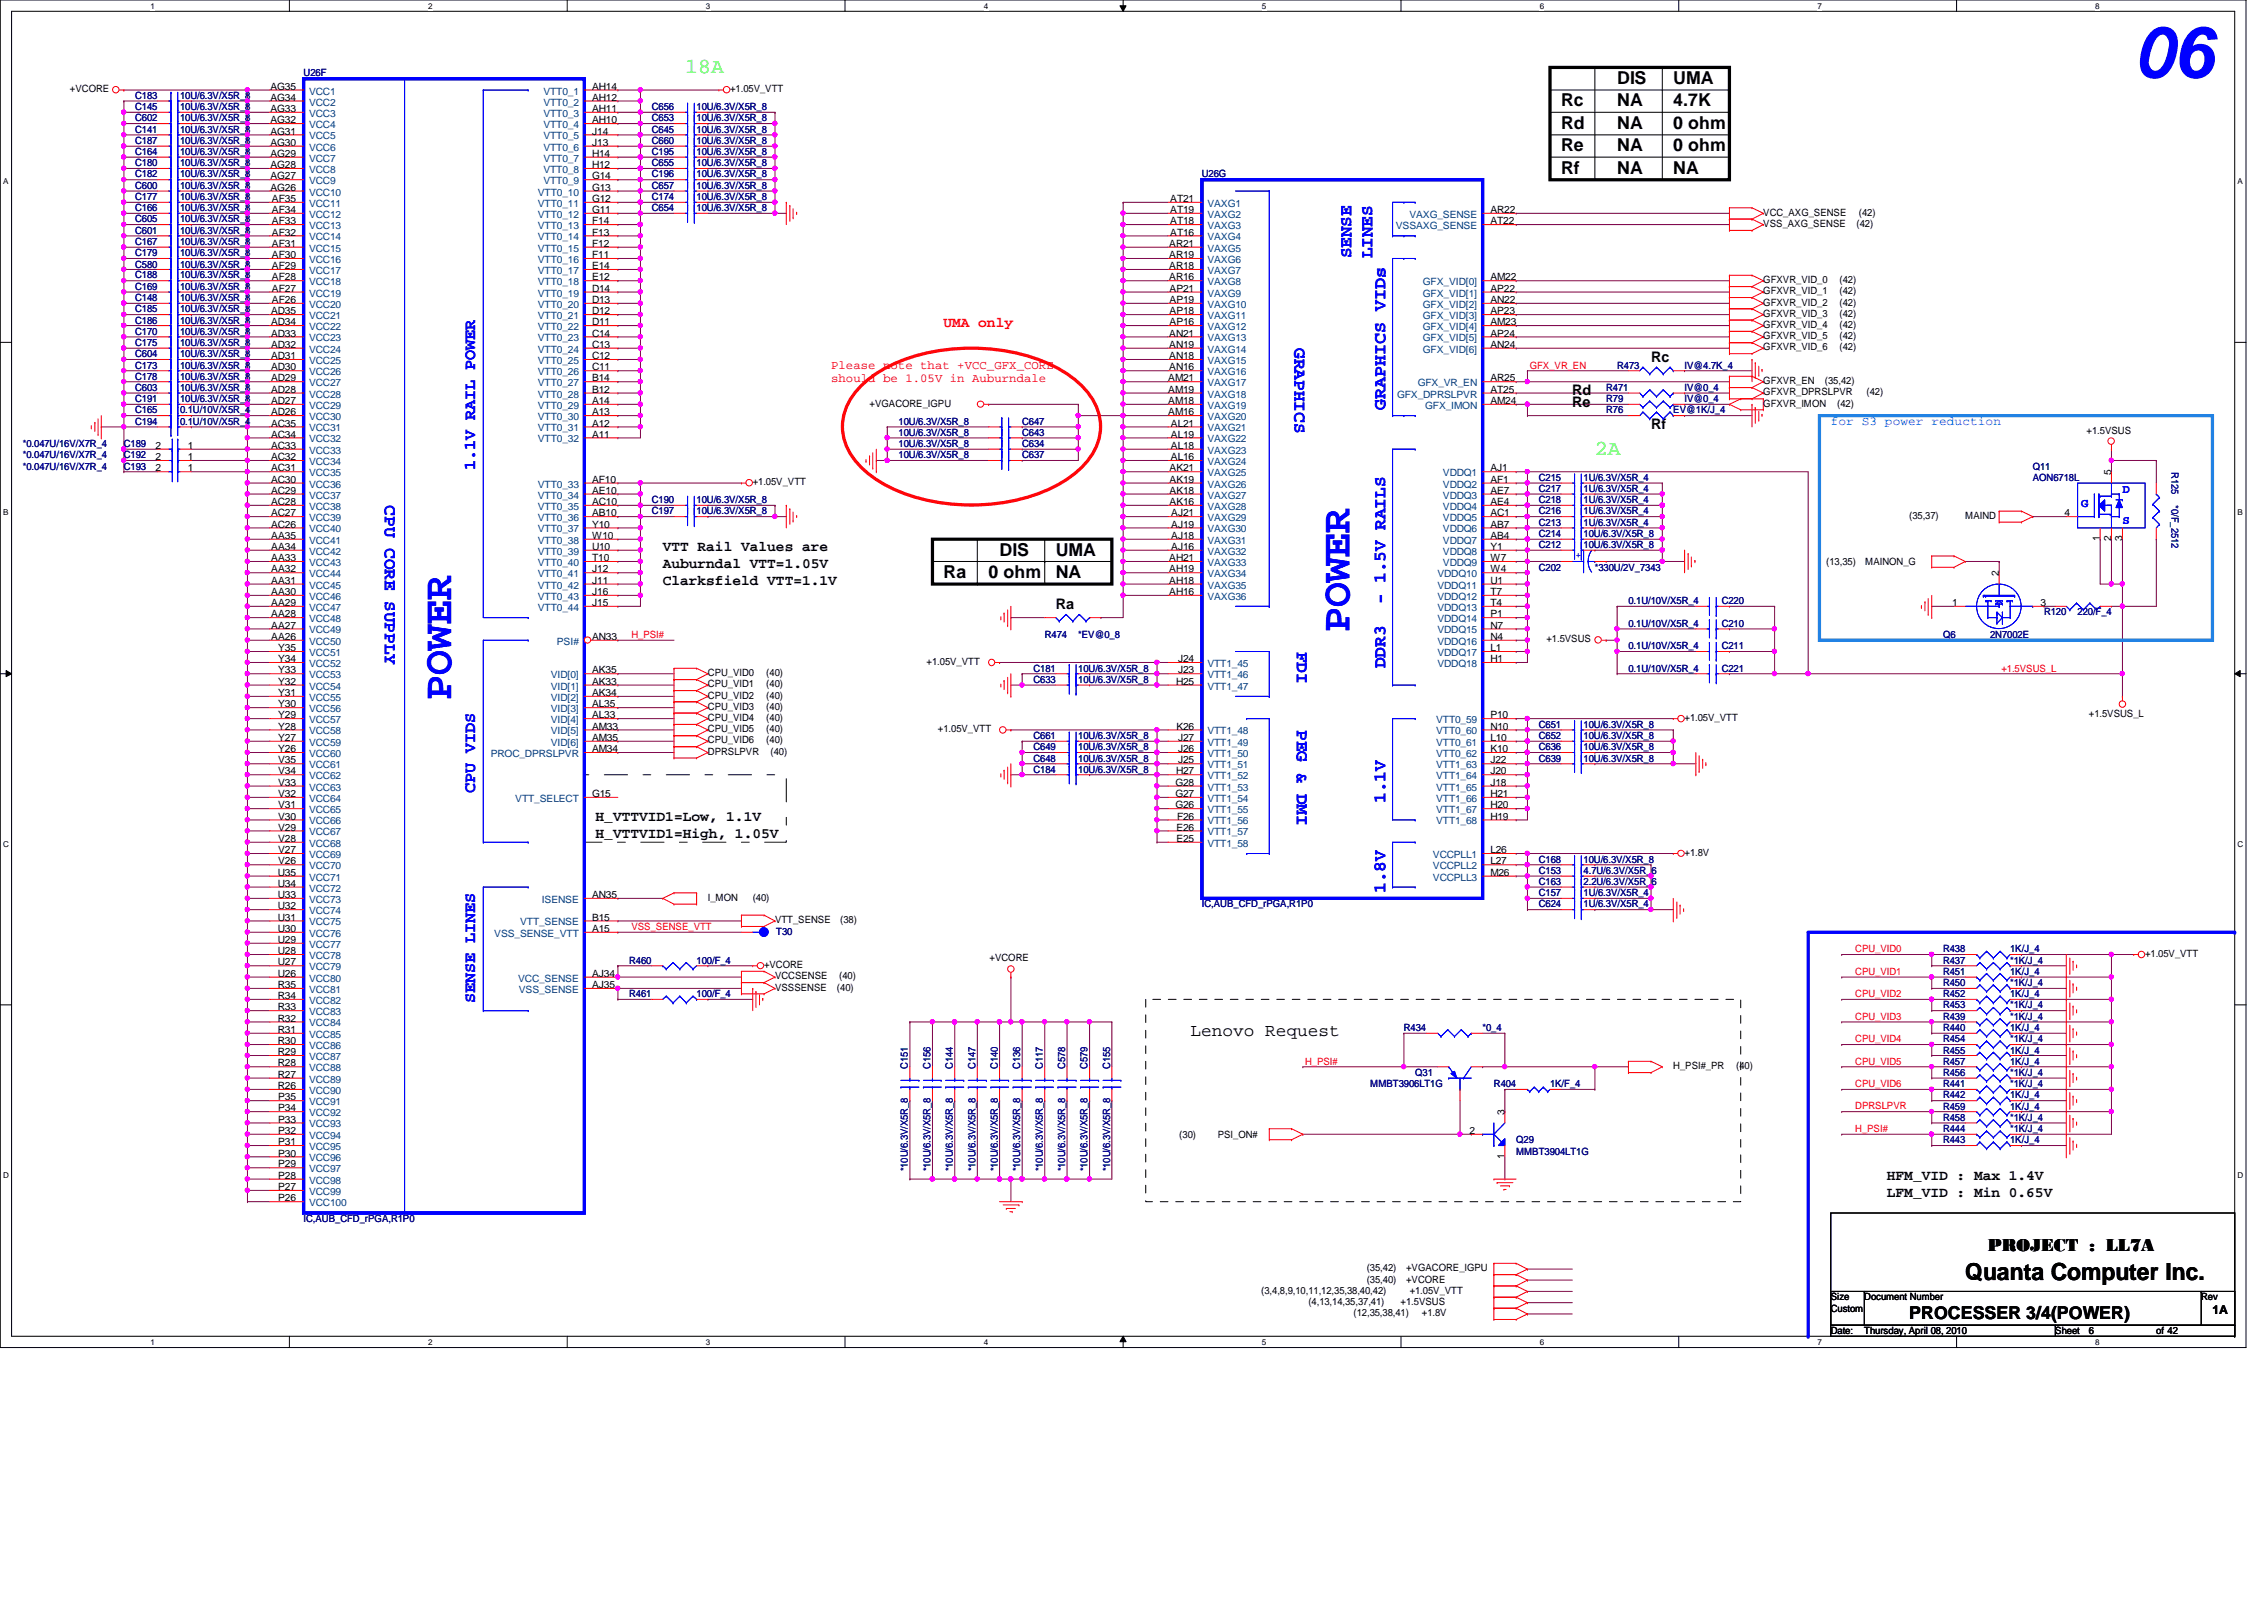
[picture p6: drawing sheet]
<svg xmlns="http://www.w3.org/2000/svg" width="297mm" height="210mm" viewBox="0 0 297 210" stroke-linecap="round" stroke-linejoin="round" font-family="sans-serif">
<defs><g id="words">
<text font-size="9.4" fill="#00f" x="279.9" y="10.2">06</text>
<g font-size="5.4" fill="#00f">
<text x="177" y="82.9" transform="rotate(-90 177 82.9)">POWER</text>
<text x="59.2" y="91.8" transform="rotate(-90 59.2 91.8)">POWER</text>
</g>
<text font-size="3.1" x="257.8" y="167.9">Quanta Computer Inc.</text>
<g font-size="2.8" fill="#0f0">
<text x="89.9" y="9.6">18A</text>
<text x="209.3" y="59.7">2A</text>
</g>
<g font-size="2.3">
<text x="212.2" y="11">DIS</text>
<text x="219.5" y="11">UMA</text>
<text x="204.8" y="14">Rc</text>
<text x="204.8" y="16.9">Rd</text>
<text x="212.2" y="14">NA</text>
<text x="212.2" y="16.9">NA</text>
<text x="219.5" y="14">4.7K</text>
<text x="219.5" y="16.9">0 ohm</text>
<text x="204.8" y="19.9">Re</text>
<text x="204.8" y="22.8">Rf</text>
<text x="212.2" y="22.8">NA</text>
<text x="212.2" y="19.9">NA</text>
<text x="219.5" y="19.9">0 ohm</text>
<text x="219.5" y="22.8">NA</text>
<text x="123.8" y="75.8">Ra</text>
<text x="129.7" y="75.8">0 ohm</text>
<text x="131.1" y="72.9">DIS</text>
<text x="138.5" y="75.8">NA</text>
<text x="138.5" y="72.9">UMA</text>
<text x="156.2" y="136">Lenovo Request</text>
<text x="260.8" y="164.2">PROJECT : LL7A</text>
<text x="250.5" y="173.1">PROCESSER 3/4(POWER)</text>
</g>
<g font-size="2.3" fill="#00f">
<text x="177.3" y="33.9" transform="rotate(-90 177.3 33.9)">SENSE</text>
<text x="180.1" y="33.9" transform="rotate(-90 180.1 33.9)">LINES</text>
<text x="169.8" y="45.7" transform="rotate(90 169.8 45.7)">GRAPHICS</text>
<text x="181.8" y="53.8" transform="rotate(-90 181.8 53.8)">GRAPHICS VIDs</text>
<text x="50.5" y="66.3" transform="rotate(90 50.5 66.3)">CPU CORE SUPPLY</text>
<text x="181.8" y="79.3" transform="rotate(-90 181.8 79.3)">- 1.5V RAILS</text>
<text x="170.1" y="85.5" transform="rotate(90 170.1 85.5)">FDI</text>
<text x="181.8" y="87.7" transform="rotate(-90 181.8 87.7)">DDR3</text>
<text x="170.1" y="95.8" transform="rotate(90 170.1 95.8)">PEG &amp; DMI</text>
<text x="181.8" y="105.3" transform="rotate(-90 181.8 105.3)">1.1V</text>
<text x="181.8" y="117.1" transform="rotate(-90 181.8 117.1)">1.8V</text>
</g>
<g font-size="2.2" fill="#00f">
<text x="62.4" y="61.7" transform="rotate(-90 62.4 61.7)">1.1V RAIL POWER</text>
<text x="62.4" y="104" transform="rotate(-90 62.4 104)">CPU VIDS</text>
<text x="62.4" y="131.6" transform="rotate(-90 62.4 131.6)">SENSE LINES</text>
</g>
<text font-size="1.9" fill="#f00" x="123.8" y="42.9">UMA only</text>
<g font-size="1.9">
<text x="216.6" y="47.5">Rc</text>
<text x="206.3" y="51.9">Rd</text>
<text x="206.3" y="53.3">Re</text>
<text x="216.6" y="56.3">Rf</text>
<text x="86.9" y="72.3">VTT Rail Values are</text>
<text x="86.9" y="74.5">Auburndal VTT=1.05V</text>
<text x="86.9" y="76.8">Clarksfield VTT=1.1V</text>
<text x="138.5" y="79.9">Ra</text>
<text x="78.1" y="107.7">H_VTTVID1=Low, 1.1V</text>
<text x="78.1" y="109.9">H_VTTVID1=High, 1.05V</text>
<text x="247.6" y="154.8">HFM_VID : Max 1.4V</text>
<text x="247.6" y="157">LFM_VID : Min 0.65V</text>
</g>
<g font-size="1.6" fill="#f00">
<text x="109" y="48.4">Please note that +VCC_GFX_CORE</text>
<text x="109" y="50.1">should be 1.05V in Auburndale</text>
</g>
<text font-size="1.6" fill="#0080ff" x="240.2" y="55.8">for S3 power reduction</text>
<g font-size="1.6" fill="#00f">
<text x="278.5" y="64.7">D</text>
<text x="273" y="66.5">G</text>
<text x="278.5" y="68.7">S</text>
</g>
<text font-size="1.6" x="290.3" y="172.4">1A</text>
<g font-size="1.3">
<text x="35.5" y="11.8">AG35</text>
<text x="77.7" y="11.8">AH14</text>
<text x="9.2" y="12.1">+VCORE</text>
<text x="35.5" y="13.2">AG34</text>
<text x="35.5" y="14.7">AG33</text>
<text x="35.5" y="16.2">AG32</text>
<text x="35.5" y="17.7">AG31</text>
<text x="77.7" y="13.2">AH12</text>
<text x="77.7" y="14.7">AH11</text>
<text x="77.7" y="16.2">AH10</text>
<text x="77.7" y="17.7">J14</text>
<text x="95.8" y="12.1">+1.05V_VTT</text>
<text x="35.5" y="19.1">AG30</text>
<text x="35.5" y="20.6">AG29</text>
<text x="35.5" y="22.1">AG28</text>
<text x="35.5" y="23.5">AG27</text>
<text x="77.7" y="19.1">J13</text>
<text x="77.7" y="20.6">H14</text>
<text x="77.7" y="22.1">H12</text>
<text x="77.7" y="23.5">G14</text>
<text x="35.5" y="25">AG26</text>
<text x="35.7" y="26.5">AF35</text>
<text x="35.7" y="27.9">AF34</text>
<text x="35.7" y="29.4">AF33</text>
<text x="77.7" y="25">G13</text>
<text x="77.7" y="26.5">G12</text>
<text x="77.7" y="27.9">G11</text>
<text x="77.7" y="29.4">F14</text>
<text x="153.5" y="26.5">AT21</text>
<text x="153.5" y="27.9">AT19</text>
<text x="153.5" y="29.4">AT18</text>
<text x="195.5" y="27.9">AR22</text>
<text x="195.5" y="29.4">AT22</text>
<text x="231.3" y="29.8">VSS_AXG_SENSE</text>
<text x="231.3" y="28.3">VCC_AXG_SENSE</text>
<text x="243.6" y="29.8">(42)</text>
<text x="243.9" y="28.3">(42)</text>
<text x="35.7" y="30.9">AF32</text>
<text x="35.7" y="32.4">AF31</text>
<text x="35.7" y="33.9">AF30</text>
<text x="35.7" y="35.3">AF29</text>
<text x="77.7" y="30.9">F13</text>
<text x="77.7" y="32.4">F12</text>
<text x="77.7" y="33.9">F11</text>
<text x="77.7" y="35.3">E14</text>
<text x="153.4" y="32.4">AR21</text>
<text x="153.4" y="33.9">AR19</text>
<text x="153.4" y="35.3">AR18</text>
<text x="153.5" y="30.9">AT16</text>
<text x="35.6" y="41.2">AD35</text>
<text x="35.7" y="36.8">AF28</text>
<text x="35.7" y="38.3">AF27</text>
<text x="35.7" y="39.8">AF26</text>
<text x="77.7" y="36.8">E12</text>
<text x="77.7" y="38.3">D14</text>
<text x="77.7" y="39.8">D13</text>
<text x="77.7" y="41.2">D12</text>
<text x="153.4" y="36.8">AR16</text>
<text x="153.5" y="38.3">AP21</text>
<text x="153.5" y="39.8">AP19</text>
<text x="153.5" y="41.2">AP18</text>
<text x="195.5" y="36.8">AM22</text>
<text x="195.5" y="38.3">AP22</text>
<text x="195.5" y="39.8">AN22</text>
<text x="195.5" y="41.2">AP23</text>
<text x="231.3" y="37.1">GFXVR_VID_0</text>
<text x="231.3" y="41.6">GFXVR_VID_3</text>
<text x="231.3" y="40.1">GFXVR_VID_2</text>
<text x="231.3" y="38.6">GFXVR_VID_1</text>
<text x="241.3" y="37.1">(42)</text>
<text x="241.3" y="41.6">(42)</text>
<text x="241.3" y="40.1">(42)</text>
<text x="241.3" y="38.6">(42)</text>
<text x="35.6" y="42.7">AD34</text>
<text x="35.6" y="44.2">AD33</text>
<text x="35.6" y="45.6">AD32</text>
<text x="35.6" y="47.1">AD31</text>
<text x="77.7" y="42.7">D11</text>
<text x="77.7" y="44.2">C14</text>
<text x="77.7" y="45.6">C13</text>
<text x="77.7" y="47.1">C12</text>
<text x="153.4" y="44.2">AN21</text>
<text x="153.4" y="45.6">AN19</text>
<text x="153.4" y="47.1">AN18</text>
<text x="153.5" y="42.7">AP16</text>
<text x="195.5" y="42.7">AM23</text>
<text x="195.5" y="44.2">AP24</text>
<text x="195.5" y="45.6">AN24</text>
<text x="231.3" y="43.1">GFXVR_VID_4</text>
<text x="231.3" y="46">GFXVR_VID_6</text>
<text x="231.3" y="44.5">GFXVR_VID_5</text>
<text x="241.3" y="43.1">(42)</text>
<text x="241.3" y="46">(42)</text>
<text x="241.3" y="44.5">(42)</text>
<text x="35.6" y="48.6">AD30</text>
<text x="35.6" y="50">AD29</text>
<text x="35.6" y="51.5">AD28</text>
<text x="35.6" y="53">AD27</text>
<text x="77.7" y="48.6">C11</text>
<text x="77.7" y="50">B14</text>
<text x="77.7" y="51.5">B12</text>
<text x="77.7" y="53">A14</text>
<text x="114.1" y="53.3">+VGACORE_IGPU</text>
<text x="153.3" y="50">AM21</text>
<text x="153.3" y="51.5">AM19</text>
<text x="153.3" y="53">AM18</text>
<text x="153.4" y="48.6">AN16</text>
<text x="195.5" y="50">AR25</text>
<text x="195.5" y="51.5">AT25</text>
<text x="195.5" y="53">AM24</text>
<text x="231.3" y="50.4">GFXVR_EN</text>
<text x="231.3" y="51.9">GFXVR_DPRSLPVR</text>
<text x="231.3" y="53.3">GFXVR_IMON</text>
<text x="239.4" y="50.4">(35,42)</text>
<text x="241" y="53.3">(42)</text>
<text x="244.9" y="51.9">(42)</text>
<text x="20.4" y="58.9">2</text>
<text x="24.6" y="58.9">1</text>
<text x="35.6" y="54.5">AD26</text>
<text x="35.6" y="56">AC35</text>
<text x="35.6" y="57.4">AC34</text>
<text x="35.6" y="58.9">AC33</text>
<text x="77.7" y="54.5">A13</text>
<text x="77.7" y="56">A12</text>
<text x="77.7" y="57.4">A11</text>
<text x="153.3" y="54.5">AM16</text>
<text x="153.6" y="56">AL21</text>
<text x="153.6" y="57.4">AL19</text>
<text x="153.6" y="58.9">AL18</text>
<text x="273.8" y="56.9">+1.5VSUS</text>
<text x="20.4" y="60.4">2</text>
<text x="20.4" y="61.8">2</text>
<text x="24.6" y="60.4">1</text>
<text x="24.6" y="61.8">1</text>
<text x="35.6" y="60.4">AC32</text>
<text x="35.6" y="61.8">AC31</text>
<text x="35.6" y="63.3">AC30</text>
<text x="35.6" y="64.8">AC29</text>
<text x="77.7" y="63.3">AF10</text>
<text x="77.7" y="64.8">AE10</text>
<text x="98.8" y="63.7">+1.05V_VTT</text>
<text x="153.5" y="61.8">AK21</text>
<text x="153.5" y="63.3">AK19</text>
<text x="153.5" y="64.8">AK18</text>
<text x="153.6" y="60.4">AL16</text>
<text x="195.5" y="61.8">AJ1</text>
<text x="195.5" y="63.3">AF1</text>
<text x="195.5" y="64.8">AE7</text>
<text x="277" y="62.4" transform="rotate(-90 277 62.4)">5</text>
<text x="35.6" y="66.3">AC28</text>
<text x="35.6" y="67.7">AC27</text>
<text x="35.6" y="69.2">AC26</text>
<text x="35.6" y="70.7">AA35</text>
<text x="77.7" y="66.3">AC10</text>
<text x="77.7" y="67.7">AB10</text>
<text x="77.7" y="69.2">Y10</text>
<text x="77.7" y="70.7">W10</text>
<text x="153.5" y="66.3">AK16</text>
<text x="153.7" y="67.7">AJ21</text>
<text x="153.7" y="69.2">AJ19</text>
<text x="153.7" y="70.7">AJ18</text>
<text x="195.5" y="66.3">AE4</text>
<text x="195.5" y="67.7">AC1</text>
<text x="195.5" y="69.2">AB7</text>
<text x="195.5" y="70.7">AB4</text>
<text x="250.5" y="68.1">(35,37)</text>
<text x="257.8" y="68.1">MAIND</text>
<text x="270.8" y="67.7">4</text>
<text x="275.5" y="71" transform="rotate(-90 275.5 71)">1</text>
<text x="277" y="71" transform="rotate(-90 277 71)">2</text>
<text x="278.4" y="71" transform="rotate(-90 278.4 71)">3</text>
<text x="35.6" y="72.1">AA34</text>
<text x="35.6" y="73.6">AA33</text>
<text x="35.6" y="75.1">AA32</text>
<text x="35.6" y="76.6">AA31</text>
<text x="77.7" y="72.1">U10</text>
<text x="77.7" y="73.6">T10</text>
<text x="77.7" y="75.1">J12</text>
<text x="77.7" y="76.6">J11</text>
<text x="153.4" y="73.6">AH21</text>
<text x="153.4" y="75.1">AH19</text>
<text x="153.4" y="76.6">AH18</text>
<text x="153.7" y="72.1">AJ16</text>
<text x="195.5" y="72.1">Y1</text>
<text x="195.5" y="73.6">W7</text>
<text x="195.5" y="75.1">W4</text>
<text x="195.5" y="76.6">U1</text>
<text x="239.6" y="74.1">(13,35)</text>
<text x="244.7" y="74.1">MAINON_G</text>
<text x="262.3" y="75.6" transform="rotate(-90 262.3 75.6)">2</text>
<text x="35.6" y="78.1">AA30</text>
<text x="35.6" y="79.5">AA29</text>
<text x="35.6" y="81">AA28</text>
<text x="35.6" y="82.5">AA27</text>
<text x="35.6" y="83.9">AA26</text>
<text x="77.7" y="83.9">AN33</text>
<text x="77.7" y="78.1">J16</text>
<text x="77.7" y="79.5">J15</text>
<text x="153.4" y="78.1">AH16</text>
<text x="195.5" y="78.1">T7</text>
<text x="195.5" y="79.5">T4</text>
<text x="195.5" y="81">P1</text>
<text x="195.5" y="82.5">N7</text>
<text x="195.5" y="83.9">N4</text>
<text x="256.1" y="79.5">1</text>
<text x="267.7" y="79.5">3</text>
<text x="36.5" y="85.4">Y35</text>
<text x="36.5" y="86.9">Y34</text>
<text x="36.5" y="88.3">Y33</text>
<text x="36.5" y="89.8">Y32</text>
<text x="77.7" y="88.3">AK35</text>
<text x="77.7" y="89.8">AK33</text>
<text x="92.9" y="88.7">CPU_VID0</text>
<text x="100.5" y="88.7">(40)</text>
<text x="121.6" y="87.2">+1.05V_VTT</text>
<text x="154.3" y="89.8">H25</text>
<text x="154.6" y="86.9">J24</text>
<text x="154.6" y="88.3">J23</text>
<text x="195.5" y="85.4">L1</text>
<text x="195.5" y="86.9">H1</text>
<text x="202.9" y="84.3">+1.5VSUS</text>
<text x="36.5" y="91.3">Y31</text>
<text x="36.5" y="92.8">Y30</text>
<text x="36.5" y="94.2">Y29</text>
<text x="36.5" y="95.7">Y28</text>
<text x="77.7" y="91.3">AK34</text>
<text x="77.7" y="92.8">AL35</text>
<text x="77.7" y="94.2">AL33</text>
<text x="77.7" y="95.7">AM33</text>
<text x="92.9" y="90.2">CPU_VID1</text>
<text x="92.9" y="91.7">CPU_VID2</text>
<text x="92.9" y="93.1">CPU_VID3</text>
<text x="92.9" y="94.6">CPU_VID4</text>
<text x="100.5" y="90.2">(40)</text>
<text x="100.5" y="91.7">(40)</text>
<text x="100.5" y="93.1">(40)</text>
<text x="100.5" y="94.6">(40)</text>
<text x="154.3" y="95.7">K26</text>
<text x="195.5" y="94.2">P10</text>
<text x="195.5" y="95.7">N10</text>
<text x="221" y="94.6">+1.05V_VTT</text>
<text x="274.1" y="94">+1.5VSUS_L</text>
<text x="36.5" y="97.2">Y27</text>
<text x="36.5" y="98.7">Y26</text>
<text x="36.5" y="100.2">V35</text>
<text x="36.5" y="101.6">V34</text>
<text x="77.7" y="97.2">AM35</text>
<text x="77.7" y="98.7">AM34</text>
<text x="92.9" y="99">DPRSLPVR</text>
<text x="92.9" y="96.1">CPU_VID5</text>
<text x="92.9" y="97.5">CPU_VID6</text>
<text x="100.5" y="96.1">(40)</text>
<text x="100.5" y="97.5">(40)</text>
<text x="101.1" y="99">(40)</text>
<text x="123.1" y="96.1">+1.05V_VTT</text>
<text x="154.3" y="101.6">H27</text>
<text x="154.6" y="97.2">J27</text>
<text x="154.6" y="98.7">J26</text>
<text x="154.6" y="100.2">J25</text>
<text x="195.5" y="97.2">L10</text>
<text x="195.5" y="98.7">K10</text>
<text x="195.5" y="100.2">J22</text>
<text x="195.5" y="101.6">J20</text>
<text x="36.5" y="103.1">V33</text>
<text x="36.5" y="104.6">V32</text>
<text x="36.5" y="106">V31</text>
<text x="36.5" y="107.5">V30</text>
<text x="77.7" y="104.6">G15</text>
<text x="154.2" y="103.1">G28</text>
<text x="154.2" y="104.6">G27</text>
<text x="154.2" y="106">G26</text>
<text x="154.4" y="107.5">F26</text>
<text x="195.5" y="103.1">J18</text>
<text x="195.5" y="104.6">H21</text>
<text x="195.5" y="106">H20</text>
<text x="195.5" y="107.5">H19</text>
<text x="36.5" y="109">V29</text>
<text x="36.5" y="110.4">V28</text>
<text x="36.5" y="111.9">V27</text>
<text x="36.5" y="113.4">V26</text>
<text x="154.3" y="109">E26</text>
<text x="154.3" y="110.4">E25</text>
<text x="195.5" y="111.9">L26</text>
<text x="195.5" y="113.4">L27</text>
<text x="221" y="112.3">+1.8V</text>
<text x="36.4" y="114.9">U35</text>
<text x="36.4" y="116.3">U34</text>
<text x="36.4" y="117.8">U33</text>
<text x="36.4" y="119.3">U32</text>
<text x="77.7" y="117.8">AN35</text>
<text x="92.9" y="118.2">I_MON</text>
<text x="98.8" y="118.2">(40)</text>
<text x="195.5" y="114.9">M26</text>
<text x="36.4" y="120.8">U31</text>
<text x="36.4" y="122.3">U30</text>
<text x="36.4" y="123.7">U29</text>
<text x="36.4" y="125.2">U28</text>
<text x="77.7" y="120.8">B15</text>
<text x="77.7" y="122.3">A15</text>
<text x="101.7" y="121.1">VTT_SENSE</text>
<text x="110.2" y="121.1">(38)</text>
<text x="281.4" y="125.5">+1.05V_VTT</text>
<text x="36.4" y="126.7">U27</text>
<text x="36.4" y="128.1">U26</text>
<text x="36.4" y="129.6">R35</text>
<text x="36.4" y="131.1">R34</text>
<text x="77.7" y="128.1">AJ34</text>
<text x="77.7" y="129.6">AJ35</text>
<text x="100.2" y="127">+VCORE</text>
<text x="101.7" y="128.5">VCCSENSE</text>
<text x="101.7" y="130">VSSSENSE</text>
<text x="109.8" y="130">(40)</text>
<text x="110.1" y="128.5">(40)</text>
<text x="129.8" y="126.1">+VCORE</text>
<text x="36.4" y="132.5">R33</text>
<text x="36.4" y="134">R32</text>
<text x="36.4" y="135.5">R31</text>
<text x="36.4" y="137">R30</text>
<text x="36.4" y="138.4">R29</text>
<text x="36.4" y="139.9">R28</text>
<text x="36.4" y="141.4">R27</text>
<text x="36.4" y="142.9">R26</text>
<text x="219.5" y="140.3">H_PSI#_PR</text>
<text x="227.8" y="140.3">(40)</text>
<text x="36.5" y="144.4">P35</text>
<text x="36.5" y="145.8">P34</text>
<text x="36.5" y="147.3">P33</text>
<text x="36.5" y="148.8">P32</text>
<text x="154.7" y="149.3">(30)</text>
<text x="159.8" y="149.3">PSI_ON#</text>
<text x="192.8" y="148.8">2</text>
<text x="197.4" y="146.3" transform="rotate(-90 197.4 146.3)">3</text>
<text x="36.5" y="150.2">P31</text>
<text x="36.5" y="151.7">P30</text>
<text x="36.5" y="153.2">P29</text>
<text x="36.5" y="154.6">P28</text>
<text x="197.4" y="152.1" transform="rotate(-90 197.4 152.1)">1</text>
<text x="36.5" y="156.1">P27</text>
<text x="36.5" y="157.6">P26</text>
<text x="179.3" y="166.8">(35,42)</text>
<text x="184.5" y="166.8">+VGACORE_IGPU</text>
<text x="165.5" y="169.7">(3,4,8,9,10,11,12,35,38,40,42)</text>
<text x="171.7" y="171.2">(4,13,14,35,37,41)</text>
<text x="177.6" y="172.7">(12,35,38,41)</text>
<text x="179.3" y="168.3">(35,40)</text>
<text x="183.8" y="171.2">+1.5VSUS</text>
<text x="184.5" y="168.3">+VCORE</text>
<text x="185" y="169.7">+1.05V_VTT</text>
<text x="186.6" y="172.7">+1.8V</text>
<text x="240.2" y="172.1">Custom</text>
<text x="240.2" y="170.6">Size</text>
<text x="244.6" y="170.6">Document Number</text>
<text x="288.8" y="170.6">Rev</text>
<text x="240.2" y="175">Date:</text>
<text x="244.6" y="175">Thursday, April 08, 2010</text>
<text x="269.7" y="175">Sheet</text>
<text x="274.1" y="175">6</text>
<text x="282.9" y="175">of 42</text>
</g>
<g font-size="1.3" fill="#000080">
<text x="39.8" y="10">U26F</text>
<text x="17.7" y="13">C183</text>
<text x="17.7" y="17.4">C141</text>
<text x="17.7" y="15.9">C602</text>
<text x="17.7" y="14.4">C145</text>
<text x="23.6" y="13">10U/6.3V/X5R_8</text>
<text x="23.6" y="17.4">10U/6.3V/X5R_8</text>
<text x="23.6" y="15.9">10U/6.3V/X5R_8</text>
<text x="23.6" y="14.4">10U/6.3V/X5R_8</text>
<text x="85.5" y="14.4">C656</text>
<text x="85.5" y="15.9">C653</text>
<text x="85.5" y="17.4">C645</text>
<text x="91.4" y="14.4">10U/6.3V/X5R_8</text>
<text x="91.4" y="15.9">10U/6.3V/X5R_8</text>
<text x="91.4" y="17.4">10U/6.3V/X5R_8</text>
<text x="17.7" y="23.3">C182</text>
<text x="17.7" y="21.8">C180</text>
<text x="17.7" y="18.9">C187</text>
<text x="17.7" y="20.4">C164</text>
<text x="23.6" y="23.3">10U/6.3V/X5R_8</text>
<text x="23.6" y="21.8">10U/6.3V/X5R_8</text>
<text x="23.6" y="18.9">10U/6.3V/X5R_8</text>
<text x="23.6" y="20.4">10U/6.3V/X5R_8</text>
<text x="85.5" y="18.9">C660</text>
<text x="85.5" y="21.8">C655</text>
<text x="85.5" y="20.4">C195</text>
<text x="85.5" y="23.3">C196</text>
<text x="91.4" y="18.9">10U/6.3V/X5R_8</text>
<text x="91.4" y="21.8">10U/6.3V/X5R_8</text>
<text x="91.4" y="20.4">10U/6.3V/X5R_8</text>
<text x="91.4" y="23.3">10U/6.3V/X5R_8</text>
<text x="157.7" y="23.3">U26G</text>
<text x="17.7" y="26.2">C177</text>
<text x="17.7" y="29.2">C605</text>
<text x="17.7" y="24.8">C600</text>
<text x="17.7" y="27.7">C166</text>
<text x="23.6" y="26.2">10U/6.3V/X5R_8</text>
<text x="23.6" y="29.2">10U/6.3V/X5R_8</text>
<text x="23.6" y="24.8">10U/6.3V/X5R_8</text>
<text x="23.6" y="27.7">10U/6.3V/X5R_8</text>
<text x="85.5" y="26.2">C174</text>
<text x="85.5" y="24.8">C657</text>
<text x="85.5" y="27.7">C654</text>
<text x="91.4" y="26.2">10U/6.3V/X5R_8</text>
<text x="91.4" y="24.8">10U/6.3V/X5R_8</text>
<text x="91.4" y="27.7">10U/6.3V/X5R_8</text>
<text x="17.7" y="32.1">C167</text>
<text x="17.7" y="35.1">C580</text>
<text x="17.7" y="33.6">C179</text>
<text x="17.7" y="30.6">C601</text>
<text x="23.6" y="32.1">10U/6.3V/X5R_8</text>
<text x="23.6" y="35.1">10U/6.3V/X5R_8</text>
<text x="23.6" y="33.6">10U/6.3V/X5R_8</text>
<text x="23.6" y="30.6">10U/6.3V/X5R_8</text>
<text x="17.7" y="38">C169</text>
<text x="17.7" y="41">C185</text>
<text x="17.7" y="39.5">C148</text>
<text x="17.7" y="36.5">C188</text>
<text x="23.6" y="38">10U/6.3V/X5R_8</text>
<text x="23.6" y="41">10U/6.3V/X5R_8</text>
<text x="23.6" y="39.5">10U/6.3V/X5R_8</text>
<text x="23.6" y="36.5">10U/6.3V/X5R_8</text>
<text x="17.7" y="42.5">C186</text>
<text x="17.7" y="46.9">C604</text>
<text x="17.7" y="45.4">C175</text>
<text x="17.7" y="43.9">C170</text>
<text x="23.6" y="42.5">10U/6.3V/X5R_8</text>
<text x="23.6" y="46.9">10U/6.3V/X5R_8</text>
<text x="23.6" y="45.4">10U/6.3V/X5R_8</text>
<text x="23.6" y="43.9">10U/6.3V/X5R_8</text>
<text x="17.7" y="48.3">C173</text>
<text x="17.7" y="52.7">C191</text>
<text x="17.7" y="49.8">C178</text>
<text x="17.7" y="51.3">C603</text>
<text x="23.6" y="48.3">10U/6.3V/X5R_8</text>
<text x="23.6" y="52.7">10U/6.3V/X5R_8</text>
<text x="23.6" y="49.8">10U/6.3V/X5R_8</text>
<text x="23.6" y="51.3">10U/6.3V/X5R_8</text>
<text x="210.7" y="51.3">R471</text>
<text x="210.7" y="52.7">R79</text>
<text x="212.2" y="48.3">R473</text>
<text x="221" y="48.3">IV@4.7K_4</text>
<text x="221" y="51.3">IV@0_4</text>
<text x="221" y="52.7">IV@0_4</text>
<text x="3" y="58.6">*0.047U/16V/X7R_4</text>
<text x="16.3" y="58.6">C189</text>
<text x="17.7" y="55.7">C194</text>
<text x="17.7" y="54.2">C165</text>
<text x="23.6" y="55.7">0.1U/10V/X5R_4</text>
<text x="23.6" y="54.2">0.1U/10V/X5R_4</text>
<text x="117.9" y="57.2">10U/6.3V/X5R_8</text>
<text x="117.9" y="55.7">10U/6.3V/X5R_8</text>
<text x="117.9" y="58.6">10U/6.3V/X5R_8</text>
<text x="134.1" y="57.2">C643</text>
<text x="134.1" y="55.7">C647</text>
<text x="134.1" y="58.6">C634</text>
<text x="210.7" y="54.2">R76</text>
<text x="219.5" y="54.2">EV@1K/J_4</text>
<text x="3" y="60.1">*0.047U/16V/X7R_4</text>
<text x="3" y="61.6">*0.047U/16V/X7R_4</text>
<text x="16.3" y="60.1">C192</text>
<text x="16.3" y="61.6">C193</text>
<text x="85.5" y="66">C190</text>
<text x="91.4" y="66">10U/6.3V/X5R_8</text>
<text x="117.9" y="60.1">10U/6.3V/X5R_8</text>
<text x="134.1" y="60.1">C637</text>
<text x="201.9" y="63.1">C215</text>
<text x="201.9" y="66">C218</text>
<text x="201.9" y="64.6">C217</text>
<text x="207.8" y="63.1">1U/6.3V/X5R_4</text>
<text x="207.8" y="66">1U/6.3V/X5R_4</text>
<text x="207.8" y="64.6">1U/6.3V/X5R_4</text>
<text x="266.7" y="61.6">Q11</text>
<text x="266.7" y="63.1">AON6718L</text>
<text x="284.9" y="61.9" transform="rotate(90 284.9 61.9)">R125</text>
<text x="85.5" y="67.5">C197</text>
<text x="91.4" y="67.5">10U/6.3V/X5R_8</text>
<text x="201.9" y="70.4">C214</text>
<text x="201.9" y="67.5">C216</text>
<text x="201.9" y="69">C213</text>
<text x="201.9" y="71.9">C212</text>
<text x="207.8" y="70.4">10U/6.3V/X5R_8</text>
<text x="207.8" y="67.5">1U/6.3V/X5R_4</text>
<text x="207.8" y="69">1U/6.3V/X5R_4</text>
<text x="207.8" y="71.9">10U/6.3V/X5R_8</text>
<text x="284.9" y="66.3" transform="rotate(90 284.9 66.3)">*0/F_2512</text>
<text x="201.9" y="74.8">C202</text>
<text x="209.3" y="74.8">*330U/2V_7343</text>
<text x="137.1" y="83.7">R474</text>
<text x="141.5" y="83.7">*EV@0_8</text>
<text x="213.7" y="82.2">0.1U/10V/X5R_4</text>
<text x="213.7" y="79.3">0.1U/10V/X5R_4</text>
<text x="225.9" y="82.2">C210</text>
<text x="225.9" y="79.3">C220</text>
<text x="254.9" y="83.7">Q6</text>
<text x="261.1" y="83.7">2N7002E</text>
<text x="268.2" y="80.7">R120</text>
<text x="272.6" y="80.7">220/F_4</text>
<text x="135.6" y="88.1">C181</text>
<text x="135.6" y="89.6">C633</text>
<text x="141.5" y="88.1">10U/6.3V/X5R_8</text>
<text x="141.5" y="89.6">10U/6.3V/X5R_8</text>
<text x="213.7" y="85.2">0.1U/10V/X5R_4</text>
<text x="213.7" y="88.1">0.1U/10V/X5R_4</text>
<text x="225.9" y="85.2">C211</text>
<text x="225.9" y="88.1">C221</text>
<text x="201.9" y="95.5">C651</text>
<text x="207.8" y="95.5">10U/6.3V/X5R_8</text>
<text x="135.6" y="99.9">C648</text>
<text x="135.6" y="101.4">C184</text>
<text x="135.6" y="98.4">C649</text>
<text x="135.6" y="96.9">C661</text>
<text x="141.5" y="99.9">10U/6.3V/X5R_8</text>
<text x="141.5" y="101.4">10U/6.3V/X5R_8</text>
<text x="141.5" y="98.4">10U/6.3V/X5R_8</text>
<text x="141.5" y="96.9">10U/6.3V/X5R_8</text>
<text x="201.9" y="96.9">C652</text>
<text x="201.9" y="98.4">C636</text>
<text x="201.9" y="99.9">C639</text>
<text x="207.8" y="96.9">10U/6.3V/X5R_8</text>
<text x="207.8" y="98.4">10U/6.3V/X5R_8</text>
<text x="207.8" y="99.9">10U/6.3V/X5R_8</text>
<text x="201.9" y="113.2">C168</text>
<text x="207.8" y="113.2">10U/6.3V/X5R_8</text>
<text x="157.7" y="119">IC,AUB_CFD_rPGA,R1P0</text>
<text x="201.9" y="117.6">C157</text>
<text x="201.9" y="119">C624</text>
<text x="201.9" y="116.1">C163</text>
<text x="201.9" y="114.6">C153</text>
<text x="207.8" y="117.6">1U/6.3V/X5R_4</text>
<text x="207.8" y="119">1U/6.3V/X5R_4</text>
<text x="207.8" y="116.1">2.2U/6.3V/X5R_6</text>
<text x="207.8" y="114.6">4.7U/6.3V/X5R_6</text>
<text x="101.9" y="122.6">T30</text>
<text x="254.9" y="124.9">R438</text>
<text x="263.7" y="124.9">1K/J_4</text>
<text x="82.5" y="126.4">R460</text>
<text x="82.5" y="130.9">R461</text>
<text x="91.4" y="126.4">100/F_4</text>
<text x="91.4" y="130.9">100/F_4</text>
<text x="254.9" y="126.4">R437</text>
<text x="254.9" y="129.4">R450</text>
<text x="254.9" y="127.9">R451</text>
<text x="254.9" y="130.9">R452</text>
<text x="263.7" y="126.4">*1K/J_4</text>
<text x="263.7" y="129.4">*1K/J_4</text>
<text x="263.7" y="127.9">1K/J_4</text>
<text x="263.7" y="130.9">1K/J_4</text>
<text x="184.2" y="135.3">R434</text>
<text x="194.5" y="135.3">*0_4</text>
<text x="254.9" y="136.7">R454</text>
<text x="254.9" y="133.8">R439</text>
<text x="254.9" y="132.3">R453</text>
<text x="254.9" y="135.3">R440</text>
<text x="263.7" y="136.7">*1K/J_4</text>
<text x="263.7" y="133.8">*1K/J_4</text>
<text x="263.7" y="132.3">*1K/J_4</text>
<text x="263.7" y="135.3">1K/J_4</text>
<text x="119.1" y="140.3" transform="rotate(-90 119.1 140.3)">C151</text>
<text x="122.1" y="140.3" transform="rotate(-90 122.1 140.3)">C156</text>
<text x="125" y="140.3" transform="rotate(-90 125 140.3)">C144</text>
<text x="128" y="140.3" transform="rotate(-90 128 140.3)">C147</text>
<text x="130.9" y="140.3" transform="rotate(-90 130.9 140.3)">C140</text>
<text x="133.9" y="140.3" transform="rotate(-90 133.9 140.3)">C136</text>
<text x="136.8" y="140.3" transform="rotate(-90 136.8 140.3)">C117</text>
<text x="139.7" y="140.3" transform="rotate(-90 139.7 140.3)">C578</text>
<text x="142.7" y="140.3" transform="rotate(-90 142.7 140.3)">C579</text>
<text x="145.7" y="140.3" transform="rotate(-90 145.7 140.3)">C155</text>
<text x="179.8" y="142.6">MMBT3906LT1G</text>
<text x="185.7" y="141.1">Q31</text>
<text x="196" y="142.6">R404</text>
<text x="203.4" y="142.6">1K/F_4</text>
<text x="254.9" y="139.7">R457</text>
<text x="254.9" y="142.6">R441</text>
<text x="254.9" y="138.2">R455</text>
<text x="254.9" y="141.1">R456</text>
<text x="263.7" y="139.7">1K/J_4</text>
<text x="263.7" y="142.6">*1K/J_4</text>
<text x="263.7" y="138.2">1K/J_4</text>
<text x="263.7" y="141.1">*1K/J_4</text>
<text x="198.9" y="150">Q29</text>
<text x="254.9" y="150">R443</text>
<text x="254.9" y="145.6">R459</text>
<text x="254.9" y="144.1">R442</text>
<text x="254.9" y="147">R458</text>
<text x="254.9" y="148.5">R444</text>
<text x="263.7" y="150">1K/J_4</text>
<text x="263.7" y="145.6">1K/J_4</text>
<text x="263.7" y="144.1">1K/J_4</text>
<text x="263.7" y="147">*1K/J_4</text>
<text x="263.7" y="148.5">*1K/J_4</text>
<text x="119.1" y="153.7" transform="rotate(-90 119.1 153.7)">*10U/6.3V/X5R_8</text>
<text x="122.1" y="153.7" transform="rotate(-90 122.1 153.7)">*10U/6.3V/X5R_8</text>
<text x="125" y="153.7" transform="rotate(-90 125 153.7)">*10U/6.3V/X5R_8</text>
<text x="128" y="153.7" transform="rotate(-90 128 153.7)">*10U/6.3V/X5R_8</text>
<text x="130.9" y="153.7" transform="rotate(-90 130.9 153.7)">*10U/6.3V/X5R_8</text>
<text x="133.9" y="153.7" transform="rotate(-90 133.9 153.7)">*10U/6.3V/X5R_8</text>
<text x="136.8" y="153.7" transform="rotate(-90 136.8 153.7)">*10U/6.3V/X5R_8</text>
<text x="139.7" y="153.7" transform="rotate(-90 139.7 153.7)">*10U/6.3V/X5R_8</text>
<text x="142.7" y="153.7" transform="rotate(-90 142.7 153.7)">*10U/6.3V/X5R_8</text>
<text x="145.7" y="153.7" transform="rotate(-90 145.7 153.7)">*10U/6.3V/X5R_8</text>
<text x="198.9" y="151.5">MMBT3904LT1G</text>
<text x="39.8" y="160.3">IC,AUB_CFD_rPGA,R1P0</text>
</g>
<g font-size="1.3" fill="#004080">
<text x="40.6" y="12.4">VCC1</text>
<text x="40.6" y="13.8">VCC2</text>
<text x="40.6" y="15.3">VCC3</text>
<text x="40.6" y="16.8">VCC4</text>
<text x="71.3" y="12.4">VTT0_1</text>
<text x="71.3" y="13.8">VTT0_2</text>
<text x="71.3" y="15.3">VTT0_3</text>
<text x="71.3" y="16.8">VTT0_4</text>
<text x="40.6" y="18.3">VCC5</text>
<text x="40.6" y="19.8">VCC6</text>
<text x="40.6" y="21.2">VCC7</text>
<text x="40.6" y="22.7">VCC8</text>
<text x="71.3" y="18.3">VTT0_5</text>
<text x="71.3" y="19.8">VTT0_6</text>
<text x="71.3" y="21.2">VTT0_7</text>
<text x="71.3" y="22.7">VTT0_8</text>
<text x="40.6" y="24.2">VCC9</text>
<text x="40.6" y="25.7">VCC10</text>
<text x="40.6" y="27.1">VCC11</text>
<text x="40.6" y="28.6">VCC12</text>
<text x="70.6" y="25.7">VTT0_10</text>
<text x="70.6" y="27.1">VTT0_11</text>
<text x="70.6" y="28.6">VTT0_12</text>
<text x="71.3" y="24.2">VTT0_9</text>
<text x="158.4" y="27.1">VAXG1</text>
<text x="158.4" y="28.6">VAXG2</text>
<text x="184.9" y="28.6">VAXG_SENSE</text>
<text x="40.6" y="30.1">VCC13</text>
<text x="40.6" y="31.5">VCC14</text>
<text x="40.6" y="33">VCC15</text>
<text x="40.6" y="34.5">VCC16</text>
<text x="40.6" y="35.9">VCC17</text>
<text x="70.6" y="30.1">VTT0_13</text>
<text x="70.6" y="31.5">VTT0_14</text>
<text x="70.6" y="33">VTT0_15</text>
<text x="70.6" y="34.5">VTT0_16</text>
<text x="70.6" y="35.9">VTT0_17</text>
<text x="158.4" y="30.1">VAXG3</text>
<text x="158.4" y="31.5">VAXG4</text>
<text x="158.4" y="33">VAXG5</text>
<text x="158.4" y="34.5">VAXG6</text>
<text x="158.4" y="35.9">VAXG7</text>
<text x="183.1" y="30.1">VSSAXG_SENSE</text>
<text x="40.6" y="37.4">VCC18</text>
<text x="40.6" y="38.9">VCC19</text>
<text x="40.6" y="40.4">VCC20</text>
<text x="40.6" y="41.9">VCC21</text>
<text x="70.6" y="37.4">VTT0_18</text>
<text x="70.6" y="38.9">VTT0_19</text>
<text x="70.6" y="40.4">VTT0_20</text>
<text x="70.6" y="41.9">VTT0_21</text>
<text x="158.4" y="37.4">VAXG8</text>
<text x="158.4" y="38.9">VAXG9</text>
<text x="158.4" y="40.4">VAXG10</text>
<text x="158.4" y="41.9">VAXG11</text>
<text x="186.7" y="37.4">GFX_VID[0]</text>
<text x="186.7" y="38.9">GFX_VID[1]</text>
<text x="186.7" y="40.4">GFX_VID[2]</text>
<text x="186.7" y="41.9">GFX_VID[3]</text>
<text x="40.6" y="43.3">VCC22</text>
<text x="40.6" y="44.8">VCC23</text>
<text x="40.6" y="46.3">VCC24</text>
<text x="40.6" y="47.8">VCC25</text>
<text x="70.6" y="43.3">VTT0_22</text>
<text x="70.6" y="44.8">VTT0_23</text>
<text x="70.6" y="46.3">VTT0_24</text>
<text x="70.6" y="47.8">VTT0_25</text>
<text x="158.4" y="43.3">VAXG12</text>
<text x="158.4" y="44.8">VAXG13</text>
<text x="158.4" y="46.3">VAXG14</text>
<text x="158.4" y="47.8">VAXG15</text>
<text x="186.7" y="43.3">GFX_VID[4]</text>
<text x="186.7" y="44.8">GFX_VID[5]</text>
<text x="186.7" y="46.3">GFX_VID[6]</text>
<text x="40.6" y="49.2">VCC26</text>
<text x="40.6" y="50.7">VCC27</text>
<text x="40.6" y="52.2">VCC28</text>
<text x="40.6" y="53.6">VCC29</text>
<text x="70.6" y="49.2">VTT0_26</text>
<text x="70.6" y="50.7">VTT0_27</text>
<text x="70.6" y="52.2">VTT0_28</text>
<text x="70.6" y="53.6">VTT0_29</text>
<text x="158.4" y="49.2">VAXG16</text>
<text x="158.4" y="50.7">VAXG17</text>
<text x="158.4" y="52.2">VAXG18</text>
<text x="158.4" y="53.6">VAXG19</text>
<text x="183.3" y="52.2">GFX_DPRSLPVR</text>
<text x="186" y="50.7">GFX_VR_EN</text>
<text x="187" y="53.6">GFX_IMON</text>
<text x="40.6" y="55.1">VCC30</text>
<text x="40.6" y="56.6">VCC31</text>
<text x="40.6" y="58">VCC32</text>
<text x="40.6" y="59.5">VCC33</text>
<text x="70.6" y="55.1">VTT0_30</text>
<text x="70.6" y="56.6">VTT0_31</text>
<text x="70.6" y="58">VTT0_32</text>
<text x="158.4" y="55.1">VAXG20</text>
<text x="158.4" y="56.6">VAXG21</text>
<text x="158.4" y="58">VAXG22</text>
<text x="158.4" y="59.5">VAXG23</text>
<text x="40.6" y="61">VCC34</text>
<text x="40.6" y="62.5">VCC35</text>
<text x="40.6" y="64">VCC36</text>
<text x="40.6" y="65.4">VCC37</text>
<text x="70.6" y="64">VTT0_33</text>
<text x="70.6" y="65.4">VTT0_34</text>
<text x="158.4" y="61">VAXG24</text>
<text x="158.4" y="62.5">VAXG25</text>
<text x="158.4" y="64">VAXG26</text>
<text x="158.4" y="65.4">VAXG27</text>
<text x="189.3" y="62.5">VDDQ1</text>
<text x="189.3" y="64">VDDQ2</text>
<text x="189.3" y="65.4">VDDQ3</text>
<text x="40.6" y="66.9">VCC38</text>
<text x="40.6" y="68.4">VCC39</text>
<text x="40.6" y="69.8">VCC40</text>
<text x="40.6" y="71.3">VCC41</text>
<text x="70.6" y="66.9">VTT0_35</text>
<text x="70.6" y="68.4">VTT0_36</text>
<text x="70.6" y="69.8">VTT0_37</text>
<text x="70.6" y="71.3">VTT0_38</text>
<text x="158.4" y="66.9">VAXG28</text>
<text x="158.4" y="68.4">VAXG29</text>
<text x="158.4" y="69.8">VAXG30</text>
<text x="158.4" y="71.3">VAXG31</text>
<text x="189.3" y="66.9">VDDQ4</text>
<text x="189.3" y="68.4">VDDQ5</text>
<text x="189.3" y="69.8">VDDQ6</text>
<text x="189.3" y="71.3">VDDQ7</text>
<text x="40.6" y="72.8">VCC42</text>
<text x="40.6" y="74.3">VCC43</text>
<text x="40.6" y="75.7">VCC44</text>
<text x="40.6" y="77.2">VCC45</text>
<text x="70.6" y="72.8">VTT0_39</text>
<text x="70.6" y="74.3">VTT0_40</text>
<text x="70.6" y="75.7">VTT0_41</text>
<text x="70.6" y="77.2">VTT0_42</text>
<text x="158.4" y="72.8">VAXG32</text>
<text x="158.4" y="74.3">VAXG33</text>
<text x="158.4" y="75.7">VAXG34</text>
<text x="158.4" y="77.2">VAXG35</text>
<text x="188.6" y="75.7">VDDQ10</text>
<text x="188.6" y="77.2">VDDQ11</text>
<text x="189.3" y="72.8">VDDQ8</text>
<text x="189.3" y="74.3">VDDQ9</text>
<text x="40.6" y="78.7">VCC46</text>
<text x="40.6" y="80.1">VCC47</text>
<text x="40.6" y="81.6">VCC48</text>
<text x="40.6" y="83.1">VCC49</text>
<text x="70.6" y="78.7">VTT0_43</text>
<text x="70.6" y="80.1">VTT0_44</text>
<text x="158.4" y="78.7">VAXG36</text>
<text x="188.6" y="78.7">VDDQ12</text>
<text x="188.6" y="80.1">VDDQ13</text>
<text x="188.6" y="81.6">VDDQ14</text>
<text x="188.6" y="83.1">VDDQ15</text>
<text x="40.6" y="84.6">VCC50</text>
<text x="40.6" y="86.1">VCC51</text>
<text x="40.6" y="87.5">VCC52</text>
<text x="40.6" y="89">VCC53</text>
<text x="72.3" y="89">VID[0]</text>
<text x="73.1" y="84.6">PSI#</text>
<text x="158.4" y="87.5">VTT1_45</text>
<text x="158.4" y="89">VTT1_46</text>
<text x="188.6" y="84.6">VDDQ16</text>
<text x="188.6" y="86.1">VDDQ17</text>
<text x="188.6" y="87.5">VDDQ18</text>
<text x="40.6" y="90.5">VCC54</text>
<text x="40.6" y="91.9">VCC55</text>
<text x="40.6" y="93.4">VCC56</text>
<text x="40.6" y="94.9">VCC57</text>
<text x="72.3" y="90.5">VID[1]</text>
<text x="72.3" y="91.9">VID[2]</text>
<text x="72.3" y="93.4">VID[3]</text>
<text x="72.3" y="94.9">VID[4]</text>
<text x="158.4" y="90.5">VTT1_47</text>
<text x="188.4" y="94.9">VTT0_59</text>
<text x="40.6" y="96.4">VCC58</text>
<text x="40.6" y="97.8">VCC59</text>
<text x="40.6" y="99.3">VCC60</text>
<text x="40.6" y="100.8">VCC61</text>
<text x="64.4" y="99.3">PROC_DPRSLPVR</text>
<text x="72.3" y="96.4">VID[5]</text>
<text x="72.3" y="97.8">VID[6]</text>
<text x="158.4" y="96.4">VTT1_48</text>
<text x="158.4" y="97.8">VTT1_49</text>
<text x="158.4" y="99.3">VTT1_50</text>
<text x="158.4" y="100.8">VTT1_51</text>
<text x="188.4" y="96.4">VTT0_60</text>
<text x="188.4" y="97.8">VTT0_61</text>
<text x="188.4" y="99.3">VTT0_62</text>
<text x="188.4" y="100.8">VTT1_63</text>
<text x="40.6" y="102.2">VCC62</text>
<text x="40.6" y="103.7">VCC63</text>
<text x="40.6" y="105.2">VCC64</text>
<text x="40.6" y="106.7">VCC65</text>
<text x="67.6" y="105.2">VTT_SELECT</text>
<text x="158.4" y="102.2">VTT1_52</text>
<text x="158.4" y="103.7">VTT1_53</text>
<text x="158.4" y="105.2">VTT1_54</text>
<text x="158.4" y="106.7">VTT1_55</text>
<text x="188.4" y="102.2">VTT1_64</text>
<text x="188.4" y="103.7">VTT1_65</text>
<text x="188.4" y="105.2">VTT1_66</text>
<text x="188.4" y="106.7">VTT1_67</text>
<text x="40.6" y="108.2">VCC66</text>
<text x="40.6" y="109.6">VCC67</text>
<text x="40.6" y="111.1">VCC68</text>
<text x="40.6" y="112.6">VCC69</text>
<text x="158.4" y="108.2">VTT1_56</text>
<text x="158.4" y="109.6">VTT1_57</text>
<text x="158.4" y="111.1">VTT1_58</text>
<text x="188" y="112.6">VCCPLL1</text>
<text x="188.4" y="108.2">VTT1_68</text>
<text x="40.6" y="114">VCC70</text>
<text x="40.6" y="115.5">VCC71</text>
<text x="40.6" y="117">VCC72</text>
<text x="40.6" y="118.4">VCC73</text>
<text x="40.6" y="119.9">VCC74</text>
<text x="71.1" y="118.4">ISENSE</text>
<text x="188" y="114">VCCPLL2</text>
<text x="188" y="115.5">VCCPLL3</text>
<text x="40.6" y="121.4">VCC75</text>
<text x="40.6" y="122.9">VCC76</text>
<text x="40.6" y="124.3">VCC77</text>
<text x="40.6" y="125.8">VCC78</text>
<text x="64.9" y="122.9">VSS_SENSE_VTT</text>
<text x="68.2" y="121.4">VTT_SENSE</text>
<text x="40.6" y="127.3">VCC79</text>
<text x="40.6" y="128.8">VCC80</text>
<text x="40.6" y="130.3">VCC81</text>
<text x="40.6" y="131.7">VCC82</text>
<text x="68" y="128.8">VCC_SENSE</text>
<text x="68.1" y="130.3">VSS_SENSE</text>
<text x="40.6" y="133.2">VCC83</text>
<text x="40.6" y="134.7">VCC84</text>
<text x="40.6" y="136.1">VCC85</text>
<text x="40.6" y="137.6">VCC86</text>
<text x="40.6" y="139.1">VCC87</text>
<text x="40.6" y="140.5">VCC88</text>
<text x="40.6" y="142">VCC89</text>
<text x="40.6" y="143.5">VCC90</text>
<text x="40.6" y="145">VCC91</text>
<text x="40.6" y="146.4">VCC92</text>
<text x="40.6" y="147.9">VCC93</text>
<text x="40.6" y="149.4">VCC94</text>
<text x="40.6" y="150.9">VCC95</text>
<text x="40.6" y="152.4">VCC96</text>
<text x="40.6" y="153.8">VCC97</text>
<text x="40.6" y="155.3">VCC98</text>
<text x="40.6" y="156.8">VCC99</text>
<text x="40.6" y="158.2">VCC100</text>
</g>
<g font-size="1.3" fill="#f00">
<text x="200.7" y="48.3">GFX_VR_EN</text>
<text x="82.8" y="83.7">H_PSI#</text>
<text x="262.6" y="88.1">+1.5VSUS_L</text>
<text x="82.8" y="122">VSS_SENSE_VTT</text>
<text x="243.4" y="124.9">CPU_VID0</text>
<text x="243.4" y="127.9">CPU_VID1</text>
<text x="243.4" y="130.8">CPU_VID2</text>
<text x="243.4" y="133.8">CPU_VID3</text>
<text x="243.4" y="136.7">CPU_VID4</text>
<text x="171.2" y="139.7">H_PSI#</text>
<text x="243.4" y="139.7">CPU_VID5</text>
<text x="243.4" y="142.6">CPU_VID6</text>
<text x="243.4" y="145.5">DPRSLPVR</text>
<text x="243.4" y="148.5">H_PSI#</text>
</g>
<text font-size="1.3" fill="#00f" x="207.4" y="73.2" transform="rotate(-90 207.4 73.2)">+</text>
<g font-size="1.1">
<text x="19.7" y="1.1">1</text>
<text x="56.2" y="1.1">2</text>
<text x="92.6" y="1.1">3</text>
<text x="129.1" y="1.1">4</text>
<text x="165.6" y="1.1">5</text>
<text x="202" y="1.1">6</text>
<text x="238.5" y="1.1">7</text>
<text x="274.9" y="1.1">8</text>
<text x=".4" y="24.2">A</text>
<text x="293.6" y="24.2">A</text>
<text x=".4" y="67.6">B</text>
<text x="293.6" y="67.6">B</text>
<text x=".4" y="111.1">C</text>
<text x="293.6" y="111.1">C</text>
<text x=".4" y="154.5">D</text>
<text x="293.6" y="154.5">D</text>
<text x="19.7" y="176.4">1</text>
<text x="56.2" y="176.4">2</text>
<text x="92.6" y="176.4">3</text>
<text x="129.1" y="176.4">4</text>
<text x="165.6" y="176.4">5</text>
<text x="202" y="176.4">6</text>
<text x="238.5" y="176.4">7</text>
<text x="274.9" y="176.4">8</text>
</g>
</g></defs>
<path d="M0 0h294.7v176.8h-294.7zM1.5 1.5h291.7v173.8h-291.7z" fill="none" stroke="#000" stroke-width=".13"/>
<g fill="#fff">
<path d="M19.7 .2h.6v1.2h-.6z"/>
<path d="M19.7 175.5h.6v1.2h-.6z"/>
</g>
<path d="M38 0v1.5M38 175.3v1.5" fill="none" stroke="#000" stroke-width=".13"/>
<g fill="#fff">
<path d="M56.2 .2h.6v1.2h-.6z"/>
<path d="M56.2 175.5h.6v1.2h-.6z"/>
</g>
<path d="M74.4 0v1.5M74.4 175.3v1.5" fill="none" stroke="#000" stroke-width=".13"/>
<g fill="#fff">
<path d="M92.6 .2h.6v1.2h-.6z"/>
<path d="M92.6 175.5h.6v1.2h-.6z"/>
</g>
<path d="M110.9 0v1.5M110.9 175.3v1.5" fill="none" stroke="#000" stroke-width=".13"/>
<g fill="#fff">
<path d="M129.1 .2h.6v1.2h-.6z"/>
<path d="M129.1 175.5h.6v1.2h-.6z"/>
</g>
<path d="M146.9 .8h.8l-.3 .7zM147.4 0v1.5M147.4 175.3l.3 .7h-.8zM147.4 175.3v1.5" fill="none" stroke="#000" stroke-width=".13"/>
<path d="M146.9 .8h.8l-.3 .7zM147.4 175.3l.3 .7h-.8z" fill="#000"/>
<g fill="#fff">
<path d="M165.6 .2h.6v1.2h-.6z"/>
<path d="M165.6 175.5h.6v1.2h-.6z"/>
</g>
<path d="M183.8 0v1.5M183.8 175.3v1.5" fill="none" stroke="#000" stroke-width=".13"/>
<g fill="#fff">
<path d="M202 .2h.6v1.2h-.6z"/>
<path d="M202 175.5h.6v1.2h-.6z"/>
</g>
<path d="M220.3 0v1.5M220.3 175.3v1.5" fill="none" stroke="#000" stroke-width=".13"/>
<g fill="#fff">
<path d="M238.5 .2h.6v1.2h-.6z"/>
<path d="M238.5 175.5h.6v1.2h-.6z"/>
</g>
<path d="M256.7 0v1.5M256.7 175.3v1.5" fill="none" stroke="#000" stroke-width=".13"/>
<g fill="#fff">
<path d="M274.9 .2h.6v1.2h-.6z"/>
<path d="M274.9 175.5h.6v1.2h-.6z"/>
<path d="M.4 23.2h.7v1.2h-.7z"/>
<path d="M293.6 23.2h.7v1.2h-.7z"/>
<path d="M.4 66.6h.7v1.2h-.7z"/>
<path d="M293.6 66.6h.7v1.2h-.7z"/>
</g>
<path d="M0 44.9h1.5M293.2 44.9h1.5" fill="none" stroke="#000" stroke-width=".13"/>
<g fill="#fff">
<path d="M.4 110.1h.8v1.2h-.8z"/>
<path d="M293.6 110.1h.7v1.2h-.7z"/>
</g>
<path d="M0 88.4h1.5M.8 88l.7 .4-.7 .4zM293.2 88.4l.7-.4v.8zM293.2 88.4h1.5" fill="none" stroke="#000" stroke-width=".13"/>
<path d="M.8 88l.7 .4-.7 .4zM293.2 88.4l.7-.4v.8z" fill="#000"/>
<g fill="#fff">
<path d="M.4 153.5h.8v1.2h-.8z"/>
<path d="M293.6 153.5h.7v1.2h-.7z"/>
</g>
<path d="M0 131.8h1.5M293.2 131.8h1.5" fill="none" stroke="#000" stroke-width=".13"/>
<g fill="none" stroke="#800040" stroke-width=".13">
<path d="M32.5 119.3h.1M32.5 117.9h.1M32.5 116.4h.1M32.5 114.9h.1M32.5 113.5h.1M32.5 119.3h2.9M32.5 117.9h2.9M32.5 116.4h2.9M32.5 114.9h2.9M32.5 113.5h2.9M32.5 125.2h.1M32.5 123.7h.1"/>
<path d="M32.5 120.8h.1M32.5 128.2h.1M32.5 125.2h2.9M32.5 123.7h2.9M32.5 120.8h2.9M32.5 128.2h2.9"/>
</g>
<circle cx="32.4" cy="128.2" r=".29" fill="#f0f"/>
<circle cx="32.4" cy="128.2" r=".29" fill="none" stroke="#f0f" stroke-width=".13"/>
<path d="M32.5 110.5h.1M32.5 110.5v1.5M32.5 126.7h.1M32.5 122.3h.1M32.5 128.2h.1M32.5 126.7h2.9M32.5 122.3v1.4M32.5 128.2v1.5M32.5 122.3h2.9" fill="none" stroke="#800040" stroke-width=".13"/>
<circle cx="32.4" cy="110.5" r=".29" fill="#f0f"/>
<circle cx="32.4" cy="110.5" r=".29" fill="none" stroke="#f0f" stroke-width=".13"/>
<path d="M32.5 123.7h.1M32.5 123.7v1.5" fill="none" stroke="#800040" stroke-width=".13"/>
<circle cx="32.4" cy="123.7" r=".29" fill="#f0f"/>
<circle cx="32.4" cy="123.7" r=".29" fill="none" stroke="#f0f" stroke-width=".13"/>
<path d="M32.5 117.9h.1M32.5 117.9v1.4" fill="none" stroke="#800040" stroke-width=".13"/>
<circle cx="32.4" cy="119.3" r=".29" fill="#f0f"/>
<circle cx="32.4" cy="119.3" r=".29" fill="none" stroke="#f0f" stroke-width=".13"/>
<path d="M32.5 120.8h.1M32.5 120.8v1.5" fill="none" stroke="#800040" stroke-width=".13"/>
<circle cx="32.4" cy="122.3" r=".29" fill="#f0f"/>
<circle cx="32.4" cy="122.3" r=".29" fill="none" stroke="#f0f" stroke-width=".13"/>
<circle cx="32.4" cy="120.8" r=".29" fill="#f0f"/>
<circle cx="32.4" cy="120.8" r=".29" fill="none" stroke="#f0f" stroke-width=".13"/>
<path d="M32.5 109h.1M32.5 109v1.5" fill="none" stroke="#800040" stroke-width=".13"/>
<circle cx="32.4" cy="109" r=".29" fill="#f0f"/>
<circle cx="32.4" cy="109" r=".29" fill="none" stroke="#f0f" stroke-width=".13"/>
<path d="M32.5 113.5h.1M32.5 113.5v1.4" fill="none" stroke="#800040" stroke-width=".13"/>
<circle cx="32.4" cy="113.4" r=".29" fill="#f0f"/>
<circle cx="32.4" cy="113.4" r=".29" fill="none" stroke="#f0f" stroke-width=".13"/>
<path d="M32.5 116.4h.1M32.5 116.4v1.5" fill="none" stroke="#800040" stroke-width=".13"/>
<circle cx="32.4" cy="117.8" r=".29" fill="#f0f"/>
<circle cx="32.4" cy="117.8" r=".29" fill="none" stroke="#f0f" stroke-width=".13"/>
<circle cx="32.4" cy="116.3" r=".29" fill="#f0f"/>
<circle cx="32.4" cy="116.3" r=".29" fill="none" stroke="#f0f" stroke-width=".13"/>
<path d="M32.5 125.2h.1M32.5 125.2v1.5" fill="none" stroke="#800040" stroke-width=".13"/>
<circle cx="32.4" cy="125.2" r=".29" fill="#f0f"/>
<circle cx="32.4" cy="125.2" r=".29" fill="none" stroke="#f0f" stroke-width=".13"/>
<path d="M32.5 119.3h.1M32.5 112h.1M32.5 112v1.5M32.5 119.3v1.5" fill="none" stroke="#800040" stroke-width=".13"/>
<circle cx="32.4" cy="111.9" r=".29" fill="#f0f"/>
<circle cx="32.4" cy="111.9" r=".29" fill="none" stroke="#f0f" stroke-width=".13"/>
<path d="M32.5 114.9h.1M32.5 114.9v1.5" fill="none" stroke="#800040" stroke-width=".13"/>
<circle cx="32.4" cy="114.9" r=".29" fill="#f0f"/>
<circle cx="32.4" cy="114.9" r=".29" fill="none" stroke="#f0f" stroke-width=".13"/>
<g fill="none" stroke="#800040" stroke-width=".13">
<path d="M32.5 138.5h.1M32.5 140h.1M32.5 138.5h2.9M32.5 140h2.9M32.5 141.4h.1M32.5 142.9h.1M32.5 144.4h.1M32.5 145.8h.1M32.5 147.3h.1M32.5 148.8h.1M32.5 151.8h.1M32.5 153.2h.1"/>
<path d="M32.5 141.4h2.9M32.5 142.9h2.9M32.5 144.4h2.9M32.5 145.8h2.9M32.5 147.3h2.9M32.5 148.8h2.9M32.5 151.8h2.9M32.5 153.2h2.9M32.5 145.8v1.5"/>
</g>
<circle cx="32.4" cy="147.3" r=".29" fill="#f0f"/>
<circle cx="32.4" cy="147.3" r=".29" fill="none" stroke="#f0f" stroke-width=".13"/>
<path d="M32.5 151.8h.1M32.5 151.8v1.4" fill="none" stroke="#800040" stroke-width=".13"/>
<circle cx="32.4" cy="151.7" r=".29" fill="#f0f"/>
<circle cx="32.4" cy="151.7" r=".29" fill="none" stroke="#f0f" stroke-width=".13"/>
<path d="M32.5 138.5h.1M32.5 138.5v1.5" fill="none" stroke="#800040" stroke-width=".13"/>
<circle cx="32.4" cy="138.4" r=".29" fill="#f0f"/>
<circle cx="32.4" cy="138.4" r=".29" fill="none" stroke="#f0f" stroke-width=".13"/>
<path d="M32.5 150.3h.1M32.5 154.7h.1M32.5 150.3h2.9M32.5 154.7v1.5" fill="none" stroke="#800040" stroke-width=".13"/>
<circle cx="32.4" cy="154.7" r=".29" fill="#f0f"/>
<circle cx="32.4" cy="154.7" r=".29" fill="none" stroke="#f0f" stroke-width=".13"/>
<path d="M32.5 150.3h.1M32.5 154.7h.1M32.5 156.2h.1M32.5 142.9h.1M32.5 142.9v1.5M32.5 150.3v1.5M32.5 154.7h2.9M32.5 156.2h2.9" fill="none" stroke="#800040" stroke-width=".13"/>
<circle cx="32.4" cy="142.9" r=".29" fill="#f0f"/>
<circle cx="32.4" cy="142.9" r=".29" fill="none" stroke="#f0f" stroke-width=".13"/>
<path d="M32.5 140h.1M32.5 140v1.4" fill="none" stroke="#800040" stroke-width=".13"/>
<circle cx="32.4" cy="139.9" r=".29" fill="#f0f"/>
<circle cx="32.4" cy="139.9" r=".29" fill="none" stroke="#f0f" stroke-width=".13"/>
<path d="M32.5 147.3h.1M32.5 153.2h.1M32.5 147.3v1.5M32.5 153.2v1.5" fill="none" stroke="#800040" stroke-width=".13"/>
<circle cx="32.4" cy="153.2" r=".29" fill="#f0f"/>
<circle cx="32.4" cy="153.2" r=".29" fill="none" stroke="#f0f" stroke-width=".13"/>
<path d="M32.5 144.4h.1M32.5 144.4v1.4" fill="none" stroke="#800040" stroke-width=".13"/>
<circle cx="32.4" cy="145.8" r=".29" fill="#f0f"/>
<circle cx="32.4" cy="145.8" r=".29" fill="none" stroke="#f0f" stroke-width=".13"/>
<circle cx="32.4" cy="144.4" r=".29" fill="#f0f"/>
<circle cx="32.4" cy="144.4" r=".29" fill="none" stroke="#f0f" stroke-width=".13"/>
<path d="M32.5 141.4h.1M32.5 141.4v1.5" fill="none" stroke="#800040" stroke-width=".13"/>
<circle cx="32.4" cy="141.4" r=".29" fill="#f0f"/>
<circle cx="32.4" cy="141.4" r=".29" fill="none" stroke="#f0f" stroke-width=".13"/>
<path d="M32.5 137h.1M32.5 137v1.5" fill="none" stroke="#800040" stroke-width=".13"/>
<circle cx="32.4" cy="137" r=".29" fill="#f0f"/>
<circle cx="32.4" cy="137" r=".29" fill="none" stroke="#f0f" stroke-width=".13"/>
<path d="M32.5 148.8h.1M32.5 148.8v1.5" fill="none" stroke="#800040" stroke-width=".13"/>
<circle cx="32.4" cy="150.3" r=".29" fill="#f0f"/>
<circle cx="32.4" cy="150.3" r=".29" fill="none" stroke="#f0f" stroke-width=".13"/>
<circle cx="32.4" cy="148.8" r=".29" fill="#f0f"/>
<circle cx="32.4" cy="148.8" r=".29" fill="none" stroke="#f0f" stroke-width=".13"/>
<g fill="none" stroke="#800040" stroke-width=".13">
<path d="M32.5 134.1h.1M32.5 132.6h.1M32.5 129.7h.1M32.5 137h.1M32.5 135.6h.1M32.5 131.1h.1M32.5 134.1h2.9M32.5 132.6h2.9M32.5 129.7h2.9M32.5 137h2.9M32.5 135.6h2.9M32.5 131.1v1.5"/>
<path d="M32.5 135.6v1.4"/>
</g>
<circle cx="32.4" cy="135.5" r=".29" fill="#f0f"/>
<circle cx="32.4" cy="135.5" r=".29" fill="none" stroke="#f0f" stroke-width=".13"/>
<path d="M32.5 131.1h.1M32.5 132.6h.1M32.5 131.1h2.9M32.5 132.6v1.5" fill="none" stroke="#800040" stroke-width=".13"/>
<circle cx="32.4" cy="132.6" r=".29" fill="#f0f"/>
<circle cx="32.4" cy="132.6" r=".29" fill="none" stroke="#f0f" stroke-width=".13"/>
<path d="M32.5 129.7h.1M32.5 129.7v1.4" fill="none" stroke="#800040" stroke-width=".13"/>
<circle cx="32.4" cy="131.1" r=".29" fill="#f0f"/>
<circle cx="32.4" cy="131.1" r=".29" fill="none" stroke="#f0f" stroke-width=".13"/>
<circle cx="32.4" cy="129.6" r=".29" fill="#f0f"/>
<circle cx="32.4" cy="129.6" r=".29" fill="none" stroke="#f0f" stroke-width=".13"/>
<path d="M32.5 134.1h.1M32.5 134.1v1.5" fill="none" stroke="#800040" stroke-width=".13"/>
<circle cx="32.4" cy="134" r=".29" fill="#f0f"/>
<circle cx="32.4" cy="134" r=".29" fill="none" stroke="#f0f" stroke-width=".13"/>
<path d="M32.5 22.1h.1M32.5 23.6h.1M32.5 25.1h.1M32.5 26.5h.1M32.5 28h.1M32.5 22.1h2.9M32.5 23.6h2.9M32.5 25.1h2.9M32.5 26.5h2.9M32.5 28h2.9" fill="none" stroke="#800040" stroke-width=".13"/>
<circle cx="32.4" cy="28" r=".29" fill="#f0f"/>
<circle cx="32.4" cy="28" r=".29" fill="none" stroke="#f0f" stroke-width=".13"/>
<path d="M32.5 29.5h.1M32.5 30.9h.1M32.5 32.4h.1M32.5 33.9h.1M32.5 29.5h2.9M32.5 30.9h2.9M32.5 32.4h2.9M32.5 33.9h2.9" fill="none" stroke="#800040" stroke-width=".13"/>
<circle cx="32.4" cy="33.9" r=".29" fill="#f0f"/>
<circle cx="32.4" cy="33.9" r=".29" fill="none" stroke="#f0f" stroke-width=".13"/>
<path d="M32.5 35.3h.1M32.5 35.3h2.9" fill="none" stroke="#800040" stroke-width=".13"/>
<circle cx="32.4" cy="35.3" r=".29" fill="#f0f"/>
<circle cx="32.4" cy="35.3" r=".29" fill="none" stroke="#f0f" stroke-width=".13"/>
<path d="M32.5 36.8h.1M32.5 36.8h2.9" fill="none" stroke="#800040" stroke-width=".13"/>
<circle cx="32.4" cy="36.8" r=".29" fill="#f0f"/>
<circle cx="32.4" cy="36.8" r=".29" fill="none" stroke="#f0f" stroke-width=".13"/>
<g fill="none" stroke="#800040" stroke-width=".13">
<path d="M32.5 11.8h.1M32.5 11.8h2.9M32.5 38.3h.1M32.5 39.8h.1M32.5 38.3h2.9M32.5 39.8h2.9M32.5 41.3h.1M32.5 42.7h.1M32.5 44.2h.1M32.5 45.7h.1M32.5 47.2h.1M32.5 48.6h.1"/>
<path d="M32.5 50.1h.1M32.5 51.6h.1M32.5 41.3h2.9M32.5 42.7h2.9M32.5 44.2h2.9M32.5 45.7h2.9M32.5 47.2h2.9M32.5 48.6h2.9M32.5 50.1h2.9M32.5 51.6h2.9"/>
</g>
<circle cx="32.4" cy="11.8" r=".29" fill="#f0f"/>
<circle cx="32.4" cy="11.8" r=".29" fill="none" stroke="#f0f" stroke-width=".13"/>
<g fill="none" stroke="#800040" stroke-width=".13">
<path d="M32.5 13.3h.1M32.5 14.7h.1M32.5 16.2h.1M32.5 17.7h.1M32.5 19.2h.1M32.5 13.3h2.9M32.5 14.7h2.9M32.5 16.2h2.9M32.5 17.7h2.9M32.5 19.2h2.9M32.5 20.6h.1M32.5 20.6h2.9"/>
<path d="M32.5 63.4h.1M32.5 64.8h.1M32.5 66.3h.1M32.5 67.8h.1M32.5 69.3h.1M32.5 70.7h.1M32.5 72.2h.1M32.5 73.7h.1M32.5 75.1h.1M32.5 76.6h.1M32.5 78.1h.1M32.5 79.5h.1"/>
<path d="M32.5 63.4h2.9M32.5 64.8h2.9M32.5 66.3h2.9M32.5 67.8h2.9M32.5 69.3h2.9M32.5 70.7h2.9M32.5 72.2h2.9M32.5 73.7h2.9M32.5 75.1h2.9M32.5 76.6h2.9M32.5 78.1h2.9M32.5 79.5h2.9"/>
</g>
<circle cx="32.4" cy="79.5" r=".29" fill="#f0f"/>
<circle cx="32.4" cy="79.5" r=".29" fill="none" stroke="#f0f" stroke-width=".13"/>
<g fill="none" stroke="#800040" stroke-width=".13">
<path d="M32.5 53h.1M32.5 54.5h.1M32.5 56h.1M32.5 57.4h.1M32.5 58.9h.1M32.5 53h2.9M32.5 54.5h2.9M32.5 56h2.9M32.5 57.4h2.9M32.5 58.9h2.9M32.5 60.4h.1M32.5 61.9h.1"/>
<path d="M32.5 60.4h2.9M32.5 61.9h2.9M32.5 81h.1M32.5 82.5h.1M32.5 84h.1M32.5 86.9h.1M32.5 88.4h.1M32.5 89.9h.1M32.5 91.4h.1M32.5 92.8h.1M32.5 94.3h.1M32.5 95.8h.1"/>
<path d="M32.5 97.2h.1M32.5 98.7h.1M32.5 81h2.9M32.5 82.5h2.9M32.5 84h2.9M32.5 86.9h2.9M32.5 88.4h2.9M32.5 89.9h2.9M32.5 91.4h2.9M32.5 92.8h2.9M32.5 94.3h2.9M32.5 95.8h2.9"/>
<path d="M32.5 97.2h2.9M32.5 98.7h2.9M32.5 104.6h.1M32.5 106.1h.1M32.5 107.6h.1M32.5 109h.1M32.5 100.2h.1M32.5 101.6h.1M32.5 103.1h.1M32.5 104.6h2.9M32.5 106.1h2.9M32.5 107.6h2.9"/>
<path d="M32.5 109h2.9M32.5 100.2h2.9M32.5 101.6h2.9M32.5 103.1h2.9M32.5 107.6v1.4"/>
</g>
<circle cx="32.4" cy="107.5" r=".29" fill="#f0f"/>
<circle cx="32.4" cy="107.5" r=".29" fill="none" stroke="#f0f" stroke-width=".13"/>
<path d="M32.5 29.5h.1M32.5 29.5v1.4M32.5 79.5h.1M32.5 79.5v1.5M32.5 103.1h.1M32.5 103.1v1.5" fill="none" stroke="#800040" stroke-width=".13"/>
<circle cx="32.4" cy="29.4" r=".29" fill="#f0f"/>
<circle cx="32.4" cy="29.4" r=".29" fill="none" stroke="#f0f" stroke-width=".13"/>
<path d="M32.5 25.1h.1M32.5 25.1v1.4" fill="none" stroke="#800040" stroke-width=".13"/>
<circle cx="32.4" cy="25" r=".29" fill="#f0f"/>
<circle cx="32.4" cy="25" r=".29" fill="none" stroke="#f0f" stroke-width=".13"/>
<path d="M32.5 58.9h.1M32.5 58.9v1.5" fill="none" stroke="#800040" stroke-width=".13"/>
<circle cx="32.4" cy="58.9" r=".29" fill="#f0f"/>
<circle cx="32.4" cy="58.9" r=".29" fill="none" stroke="#f0f" stroke-width=".13"/>
<path d="M32.5 73.7h.1M32.5 73.7v1.4" fill="none" stroke="#800040" stroke-width=".13"/>
<circle cx="32.4" cy="73.6" r=".29" fill="#f0f"/>
<circle cx="32.4" cy="73.6" r=".29" fill="none" stroke="#f0f" stroke-width=".13"/>
<path d="M32.5 19.2h.1M32.5 19.2v1.4" fill="none" stroke="#800040" stroke-width=".13"/>
<circle cx="32.4" cy="19.2" r=".29" fill="#f0f"/>
<circle cx="32.4" cy="19.2" r=".29" fill="none" stroke="#f0f" stroke-width=".13"/>
<path d="M32.5 48.6h.1M32.5 48.6v1.5" fill="none" stroke="#800040" stroke-width=".13"/>
<circle cx="32.4" cy="48.6" r=".29" fill="#f0f"/>
<circle cx="32.4" cy="48.6" r=".29" fill="none" stroke="#f0f" stroke-width=".13"/>
<path d="M32.5 33.9h.1M32.5 33.9v1.4" fill="none" stroke="#800040" stroke-width=".13"/>
<circle cx="32.4" cy="35.3" r=".29" fill="#f0f"/>
<circle cx="32.4" cy="35.3" r=".29" fill="none" stroke="#f0f" stroke-width=".13"/>
<path d="M32.5 23.6h.1M32.5 23.6v1.5" fill="none" stroke="#800040" stroke-width=".13"/>
<circle cx="32.4" cy="23.6" r=".29" fill="#f0f"/>
<circle cx="32.4" cy="23.6" r=".29" fill="none" stroke="#f0f" stroke-width=".13"/>
<path d="M32.5 63.4h.1M32.5 63.4v1.4" fill="none" stroke="#800040" stroke-width=".13"/>
<circle cx="32.4" cy="63.3" r=".29" fill="#f0f"/>
<circle cx="32.4" cy="63.3" r=".29" fill="none" stroke="#f0f" stroke-width=".13"/>
<path d="M32.5 42.7h.1M32.5 42.7v1.5" fill="none" stroke="#800040" stroke-width=".13"/>
<circle cx="32.4" cy="42.7" r=".29" fill="#f0f"/>
<circle cx="32.4" cy="42.7" r=".29" fill="none" stroke="#f0f" stroke-width=".13"/>
<path d="M32.5 35.3h.1M32.5 28h.1M32.5 28v1.5M32.5 35.3v1.5" fill="none" stroke="#800040" stroke-width=".13"/>
<circle cx="32.4" cy="28" r=".29" fill="#f0f"/>
<circle cx="32.4" cy="28" r=".29" fill="none" stroke="#f0f" stroke-width=".13"/>
<path d="M32.5 20.6h.1M32.5 20.6v1.5" fill="none" stroke="#800040" stroke-width=".13"/>
<circle cx="32.4" cy="20.6" r=".29" fill="#f0f"/>
<circle cx="32.4" cy="20.6" r=".29" fill="none" stroke="#f0f" stroke-width=".13"/>
<path d="M32.5 53h.1M32.5 53v1.5" fill="none" stroke="#800040" stroke-width=".13"/>
<circle cx="32.4" cy="53" r=".29" fill="#f0f"/>
<circle cx="32.4" cy="53" r=".29" fill="none" stroke="#f0f" stroke-width=".13"/>
<path d="M32.5 91.4h.1M32.5 91.4v1.4" fill="none" stroke="#800040" stroke-width=".13"/>
<circle cx="32.4" cy="91.3" r=".29" fill="#f0f"/>
<circle cx="32.4" cy="91.3" r=".29" fill="none" stroke="#f0f" stroke-width=".13"/>
<path d="M32.5 39.8h.1M32.5 39.8v1.5" fill="none" stroke="#800040" stroke-width=".13"/>
<circle cx="32.4" cy="41.2" r=".29" fill="#f0f"/>
<circle cx="32.4" cy="41.2" r=".29" fill="none" stroke="#f0f" stroke-width=".13"/>
<circle cx="32.4" cy="39.8" r=".29" fill="#f0f"/>
<circle cx="32.4" cy="39.8" r=".29" fill="none" stroke="#f0f" stroke-width=".13"/>
<path d="M32.5 88.4h.1M32.5 88.4v1.5" fill="none" stroke="#800040" stroke-width=".13"/>
<circle cx="32.4" cy="88.4" r=".29" fill="#f0f"/>
<circle cx="32.4" cy="88.4" r=".29" fill="none" stroke="#f0f" stroke-width=".13"/>
<path d="M32.5 47.2h.1M32.5 47.2v1.4" fill="none" stroke="#800040" stroke-width=".13"/>
<circle cx="32.4" cy="47.1" r=".29" fill="#f0f"/>
<circle cx="32.4" cy="47.1" r=".29" fill="none" stroke="#f0f" stroke-width=".13"/>
<path d="M32.5 72.2h.1M32.5 72.2v1.5M32.5 85.5h.1M32.5 85.5v1.4" fill="none" stroke="#800040" stroke-width=".13"/>
<circle cx="32.4" cy="72.2" r=".29" fill="#f0f"/>
<circle cx="32.4" cy="72.2" r=".29" fill="none" stroke="#f0f" stroke-width=".13"/>
<path d="M32.5 57.4h.1M32.5 57.4v1.5" fill="none" stroke="#800040" stroke-width=".13"/>
<circle cx="32.4" cy="57.4" r=".29" fill="#f0f"/>
<circle cx="32.4" cy="57.4" r=".29" fill="none" stroke="#f0f" stroke-width=".13"/>
<path d="M32.5 81h.1M32.5 81v1.5" fill="none" stroke="#800040" stroke-width=".13"/>
<circle cx="32.4" cy="81" r=".29" fill="#f0f"/>
<circle cx="32.4" cy="81" r=".29" fill="none" stroke="#f0f" stroke-width=".13"/>
<path d="M32.5 45.7h.1M32.5 45.7v1.5" fill="none" stroke="#800040" stroke-width=".13"/>
<circle cx="32.4" cy="45.7" r=".29" fill="#f0f"/>
<circle cx="32.4" cy="45.7" r=".29" fill="none" stroke="#f0f" stroke-width=".13"/>
<path d="M32.5 104.6h.1M32.5 104.6v1.5" fill="none" stroke="#800040" stroke-width=".13"/>
<circle cx="32.4" cy="104.6" r=".29" fill="#f0f"/>
<circle cx="32.4" cy="104.6" r=".29" fill="none" stroke="#f0f" stroke-width=".13"/>
<path d="M32.5 86.9h.1M32.5 86.9v1.5" fill="none" stroke="#800040" stroke-width=".13"/>
<circle cx="32.4" cy="86.9" r=".29" fill="#f0f"/>
<circle cx="32.4" cy="86.9" r=".29" fill="none" stroke="#f0f" stroke-width=".13"/>
<path d="M32.5 13.3h.1M32.5 13.3v1.4" fill="none" stroke="#800040" stroke-width=".13"/>
<circle cx="32.4" cy="13.2" r=".29" fill="#f0f"/>
<circle cx="32.4" cy="13.2" r=".29" fill="none" stroke="#f0f" stroke-width=".13"/>
<path d="M32.5 44.2h.1M32.5 44.2v1.5" fill="none" stroke="#800040" stroke-width=".13"/>
<circle cx="32.4" cy="44.2" r=".29" fill="#f0f"/>
<circle cx="32.4" cy="44.2" r=".29" fill="none" stroke="#f0f" stroke-width=".13"/>
<path d="M32.5 22.1h.1M32.5 22.1v1.5" fill="none" stroke="#800040" stroke-width=".13"/>
<circle cx="32.4" cy="23.6" r=".29" fill="#f0f"/>
<circle cx="32.4" cy="23.6" r=".29" fill="none" stroke="#f0f" stroke-width=".13"/>
<circle cx="32.4" cy="22.1" r=".29" fill="#f0f"/>
<circle cx="32.4" cy="22.1" r=".29" fill="none" stroke="#f0f" stroke-width=".13"/>
<path d="M32.5 75.1h.1M32.5 75.1v1.5" fill="none" stroke="#800040" stroke-width=".13"/>
<circle cx="32.4" cy="75.1" r=".29" fill="#f0f"/>
<circle cx="32.4" cy="75.1" r=".29" fill="none" stroke="#f0f" stroke-width=".13"/>
<path d="M32.5 66.3h.1M32.5 66.3v1.5" fill="none" stroke="#800040" stroke-width=".13"/>
<circle cx="32.4" cy="66.3" r=".29" fill="#f0f"/>
<circle cx="32.4" cy="66.3" r=".29" fill="none" stroke="#f0f" stroke-width=".13"/>
<path d="M32.5 101.6h.1M32.5 101.6v1.5" fill="none" stroke="#800040" stroke-width=".13"/>
<circle cx="32.4" cy="103.1" r=".29" fill="#f0f"/>
<circle cx="32.4" cy="103.1" r=".29" fill="none" stroke="#f0f" stroke-width=".13"/>
<circle cx="32.4" cy="101.6" r=".29" fill="#f0f"/>
<circle cx="32.4" cy="101.6" r=".29" fill="none" stroke="#f0f" stroke-width=".13"/>
<path d="M32.5 82.5h.1M32.5 82.5v1.5" fill="none" stroke="#800040" stroke-width=".13"/>
<circle cx="32.4" cy="82.5" r=".29" fill="#f0f"/>
<circle cx="32.4" cy="82.5" r=".29" fill="none" stroke="#f0f" stroke-width=".13"/>
<path d="M32.5 70.7h.1M32.5 70.7v1.5" fill="none" stroke="#800040" stroke-width=".13"/>
<circle cx="32.4" cy="70.7" r=".29" fill="#f0f"/>
<circle cx="32.4" cy="70.7" r=".29" fill="none" stroke="#f0f" stroke-width=".13"/>
<path d="M32.5 98.7h.1M32.5 98.7v1.5" fill="none" stroke="#800040" stroke-width=".13"/>
<circle cx="32.4" cy="100.2" r=".29" fill="#f0f"/>
<circle cx="32.4" cy="100.2" r=".29" fill="none" stroke="#f0f" stroke-width=".13"/>
<path d="M32.5 50.1h.1M32.5 50.1v1.5" fill="none" stroke="#800040" stroke-width=".13"/>
<circle cx="32.4" cy="50.1" r=".29" fill="#f0f"/>
<circle cx="32.4" cy="50.1" r=".29" fill="none" stroke="#f0f" stroke-width=".13"/>
<path d="M32.5 60.4h.1M32.5 60.4v1.5" fill="none" stroke="#800040" stroke-width=".13"/>
<circle cx="32.4" cy="60.4" r=".29" fill="#f0f"/>
<circle cx="32.4" cy="60.4" r=".29" fill="none" stroke="#f0f" stroke-width=".13"/>
<path d="M32.5 54.5h.1M32.5 54.5v1.5" fill="none" stroke="#800040" stroke-width=".13"/>
<circle cx="32.4" cy="54.5" r=".29" fill="#f0f"/>
<circle cx="32.4" cy="54.5" r=".29" fill="none" stroke="#f0f" stroke-width=".13"/>
<path d="M32.5 51.6h.1M32.5 51.6v1.4" fill="none" stroke="#800040" stroke-width=".13"/>
<circle cx="32.4" cy="53" r=".29" fill="#f0f"/>
<circle cx="32.4" cy="53" r=".29" fill="none" stroke="#f0f" stroke-width=".13"/>
<circle cx="32.4" cy="51.5" r=".29" fill="#f0f"/>
<circle cx="32.4" cy="51.5" r=".29" fill="none" stroke="#f0f" stroke-width=".13"/>
<path d="M32.5 89.9h.1M32.5 89.9v1.5" fill="none" stroke="#800040" stroke-width=".13"/>
<circle cx="32.4" cy="89.8" r=".29" fill="#f0f"/>
<circle cx="32.4" cy="89.8" r=".29" fill="none" stroke="#f0f" stroke-width=".13"/>
<path d="M32.5 41.3h.1M32.5 41.3v1.4" fill="none" stroke="#800040" stroke-width=".13"/>
<circle cx="32.4" cy="42.7" r=".29" fill="#f0f"/>
<circle cx="32.4" cy="42.7" r=".29" fill="none" stroke="#f0f" stroke-width=".13"/>
<circle cx="32.4" cy="41.2" r=".29" fill="#f0f"/>
<circle cx="32.4" cy="41.2" r=".29" fill="none" stroke="#f0f" stroke-width=".13"/>
<path d="M32.5 76.6h.1M32.5 76.6v1.5" fill="none" stroke="#800040" stroke-width=".13"/>
<circle cx="32.4" cy="76.6" r=".29" fill="#f0f"/>
<circle cx="32.4" cy="76.6" r=".29" fill="none" stroke="#f0f" stroke-width=".13"/>
<path d="M32.5 69.3h.1M32.5 69.3v1.4" fill="none" stroke="#800040" stroke-width=".13"/>
<circle cx="32.4" cy="69.2" r=".29" fill="#f0f"/>
<circle cx="32.4" cy="69.2" r=".29" fill="none" stroke="#f0f" stroke-width=".13"/>
<path d="M32.5 14.7h.1M32.5 14.7v1.5" fill="none" stroke="#800040" stroke-width=".13"/>
<circle cx="32.4" cy="14.7" r=".29" fill="#f0f"/>
<circle cx="32.4" cy="14.7" r=".29" fill="none" stroke="#f0f" stroke-width=".13"/>
<path d="M32.5 38.3h.1M32.5 38.3v1.5" fill="none" stroke="#800040" stroke-width=".13"/>
<circle cx="32.4" cy="39.8" r=".29" fill="#f0f"/>
<circle cx="32.4" cy="39.8" r=".29" fill="none" stroke="#f0f" stroke-width=".13"/>
<circle cx="32.4" cy="38.3" r=".29" fill="#f0f"/>
<circle cx="32.4" cy="38.3" r=".29" fill="none" stroke="#f0f" stroke-width=".13"/>
<path d="M32.5 156.2h.1M32.5 156.2v1.4" fill="none" stroke="#800040" stroke-width=".13"/>
<circle cx="32.4" cy="156.1" r=".29" fill="#f0f"/>
<circle cx="32.4" cy="156.1" r=".29" fill="none" stroke="#f0f" stroke-width=".13"/>
<path d="M32.5 16.2h.1M32.5 16.2v1.5M32.5 157.6h.1M32.5 157.6h2.9" fill="none" stroke="#800040" stroke-width=".13"/>
<circle cx="32.4" cy="16.2" r=".29" fill="#f0f"/>
<circle cx="32.4" cy="16.2" r=".29" fill="none" stroke="#f0f" stroke-width=".13"/>
<path d="M32.5 36.8h.1M32.5 36.8v1.5" fill="none" stroke="#800040" stroke-width=".13"/>
<circle cx="32.4" cy="38.3" r=".29" fill="#f0f"/>
<circle cx="32.4" cy="38.3" r=".29" fill="none" stroke="#f0f" stroke-width=".13"/>
<circle cx="32.4" cy="36.8" r=".29" fill="#f0f"/>
<circle cx="32.4" cy="36.8" r=".29" fill="none" stroke="#f0f" stroke-width=".13"/>
<path d="M32.5 97.2h.1M32.5 97.2v1.5" fill="none" stroke="#800040" stroke-width=".13"/>
<circle cx="32.4" cy="98.7" r=".29" fill="#f0f"/>
<circle cx="32.4" cy="98.7" r=".29" fill="none" stroke="#f0f" stroke-width=".13"/>
<circle cx="32.4" cy="97.2" r=".29" fill="#f0f"/>
<circle cx="32.4" cy="97.2" r=".29" fill="none" stroke="#f0f" stroke-width=".13"/>
<path d="M32.5 94.3h.1M32.5 94.3v1.5" fill="none" stroke="#800040" stroke-width=".13"/>
<circle cx="32.4" cy="94.2" r=".29" fill="#f0f"/>
<circle cx="32.4" cy="94.2" r=".29" fill="none" stroke="#f0f" stroke-width=".13"/>
<path d="M32.5 67.8h.1M32.5 67.8v1.5" fill="none" stroke="#800040" stroke-width=".13"/>
<circle cx="32.4" cy="67.7" r=".29" fill="#f0f"/>
<circle cx="32.4" cy="67.7" r=".29" fill="none" stroke="#f0f" stroke-width=".13"/>
<path d="M32.5 17.7h.1M32.5 17.7v1.5" fill="none" stroke="#800040" stroke-width=".13"/>
<circle cx="32.4" cy="17.7" r=".29" fill="#f0f"/>
<circle cx="32.4" cy="17.7" r=".29" fill="none" stroke="#f0f" stroke-width=".13"/>
<path d="M32.5 61.9h.1M32.5 61.9v1.5" fill="none" stroke="#800040" stroke-width=".13"/>
<circle cx="32.4" cy="61.9" r=".29" fill="#f0f"/>
<circle cx="32.4" cy="61.9" r=".29" fill="none" stroke="#f0f" stroke-width=".13"/>
<path d="M32.5 95.8h.1M32.5 95.8v1.4" fill="none" stroke="#800040" stroke-width=".13"/>
<circle cx="32.4" cy="95.7" r=".29" fill="#f0f"/>
<circle cx="32.4" cy="95.7" r=".29" fill="none" stroke="#f0f" stroke-width=".13"/>
<path d="M32.5 92.8h.1M32.5 92.8v1.5" fill="none" stroke="#800040" stroke-width=".13"/>
<circle cx="32.4" cy="92.8" r=".29" fill="#f0f"/>
<circle cx="32.4" cy="92.8" r=".29" fill="none" stroke="#f0f" stroke-width=".13"/>
<path d="M32.5 78.1h.1M32.5 78.1v1.4" fill="none" stroke="#800040" stroke-width=".13"/>
<circle cx="32.4" cy="78.1" r=".29" fill="#f0f"/>
<circle cx="32.4" cy="78.1" r=".29" fill="none" stroke="#f0f" stroke-width=".13"/>
<path d="M32.5 30.9h.1M32.5 30.9v1.5" fill="none" stroke="#800040" stroke-width=".13"/>
<circle cx="32.4" cy="30.9" r=".29" fill="#f0f"/>
<circle cx="32.4" cy="30.9" r=".29" fill="none" stroke="#f0f" stroke-width=".13"/>
<path d="M32.5 100.2h.1M32.5 106.1h.1M32.5 100.2v1.4M32.5 106.1v1.5" fill="none" stroke="#800040" stroke-width=".13"/>
<circle cx="32.4" cy="106.1" r=".29" fill="#f0f"/>
<circle cx="32.4" cy="106.1" r=".29" fill="none" stroke="#f0f" stroke-width=".13"/>
<path d="M32.5 26.5h.1M32.5 26.5v1.5" fill="none" stroke="#800040" stroke-width=".13"/>
<circle cx="32.4" cy="26.5" r=".29" fill="#f0f"/>
<circle cx="32.4" cy="26.5" r=".29" fill="none" stroke="#f0f" stroke-width=".13"/>
<path d="M32.5 56h.1M32.5 56v1.4" fill="none" stroke="#800040" stroke-width=".13"/>
<circle cx="32.4" cy="56" r=".29" fill="#f0f"/>
<circle cx="32.4" cy="56" r=".29" fill="none" stroke="#f0f" stroke-width=".13"/>
<path d="M32.5 64.8h.1M32.5 64.8v1.5" fill="none" stroke="#800040" stroke-width=".13"/>
<circle cx="32.4" cy="64.8" r=".29" fill="#f0f"/>
<circle cx="32.4" cy="64.8" r=".29" fill="none" stroke="#f0f" stroke-width=".13"/>
<path d="M32.5 32.4h.1M32.5 32.4v1.5" fill="none" stroke="#800040" stroke-width=".13"/>
<circle cx="32.4" cy="32.4" r=".29" fill="#f0f"/>
<circle cx="32.4" cy="32.4" r=".29" fill="none" stroke="#f0f" stroke-width=".13"/>
<path d="M84 23.6h.1M84 26.5h.1M84 23.6h4.4M84 26.5h4.4M81.1 117.9h.1M81.1 117.9h5.8M81.1 120.8h.1M81.1 120.8h16.2" fill="none" stroke="#800040" stroke-width=".13"/>
<circle cx="84" cy="26.5" r=".29" fill="#f0f"/>
<circle cx="84" cy="26.5" r=".29" fill="none" stroke="#f0f" stroke-width=".13"/>
<path d="M84 16.2h.1M84 16.2h4.4M84 20.6h.1M84 20.6h4.4M81.1 79.5h.1M81.1 76.6h.1M81.1 79.5h2.9M81.1 76.6h2.9M84 66.3h.1M84 67.8h.1M84 66.3h4.4M84 67.8h4.4" fill="none" stroke="#800040" stroke-width=".13"/>
<circle cx="84" cy="76.6" r=".29" fill="#f0f"/>
<circle cx="84" cy="76.6" r=".29" fill="none" stroke="#f0f" stroke-width=".13"/>
<g fill="none" stroke="#800040" stroke-width=".13">
<path d="M81.1 78.1h.1M81.1 64.8h.1M81.1 66.3h.1M81.1 67.8h.1M81.1 69.3h.1M81.1 72.2h.1M81.1 78.1h2.9M81.1 64.8h2.9M81.1 66.3h2.9M81.1 67.8h2.9M81.1 69.3h2.9M81.1 72.2h2.9"/>
<path d="M84 63.4h.1M84 72.2h.1M84 63.4h13.3M84 72.2v1.5"/>
</g>
<circle cx="84" cy="72.2" r=".29" fill="#f0f"/>
<circle cx="84" cy="72.2" r=".29" fill="none" stroke="#f0f" stroke-width=".13"/>
<path d="M81.1 70.7h.1M81.1 75.1h.1M81.1 70.7h2.9M84 70.7h.1M84 67.8h.1M84 73.7h.1M84 67.8v1.5M84 70.7v1.5M84 73.7v1.4h-2.9" fill="none" stroke="#800040" stroke-width=".13"/>
<circle cx="84" cy="73.6" r=".29" fill="#f0f"/>
<circle cx="84" cy="73.6" r=".29" fill="none" stroke="#f0f" stroke-width=".13"/>
<path d="M84 67.8h.1M84 66.3v1.5" fill="none" stroke="#800040" stroke-width=".13"/>
<circle cx="84" cy="66.3" r=".29" fill="#f0f"/>
<circle cx="84" cy="66.3" r=".29" fill="none" stroke="#f0f" stroke-width=".13"/>
<circle cx="84" cy="67.7" r=".29" fill="#f0f"/>
<circle cx="84" cy="67.7" r=".29" fill="none" stroke="#f0f" stroke-width=".13"/>
<path d="M81.1 73.7h.1M81.1 73.7h2.9M84 64.8h.1M84 64.8v1.5" fill="none" stroke="#800040" stroke-width=".13"/>
<circle cx="84" cy="64.8" r=".29" fill="#f0f"/>
<circle cx="84" cy="64.8" r=".29" fill="none" stroke="#f0f" stroke-width=".13"/>
<path d="M84 69.3h.1M84 69.3v1.4" fill="none" stroke="#800040" stroke-width=".13"/>
<circle cx="84" cy="70.7" r=".29" fill="#f0f"/>
<circle cx="84" cy="70.7" r=".29" fill="none" stroke="#f0f" stroke-width=".13"/>
<circle cx="84" cy="69.2" r=".29" fill="#f0f"/>
<circle cx="84" cy="69.2" r=".29" fill="none" stroke="#f0f" stroke-width=".13"/>
<path d="M84 78.1h.1M84 78.1v1.4" fill="none" stroke="#800040" stroke-width=".13"/>
<circle cx="84" cy="78.1" r=".29" fill="#f0f"/>
<circle cx="84" cy="78.1" r=".29" fill="none" stroke="#f0f" stroke-width=".13"/>
<path d="M84 26.5h.1M84 26.5v1.5" fill="none" stroke="#800040" stroke-width=".13"/>
<circle cx="84" cy="26.5" r=".29" fill="#f0f"/>
<circle cx="84" cy="26.5" r=".29" fill="none" stroke="#f0f" stroke-width=".13"/>
<path d="M84 28h.1M84 28v1.5" fill="none" stroke="#800040" stroke-width=".13"/>
<circle cx="84" cy="29.4" r=".29" fill="#f0f"/>
<circle cx="84" cy="29.4" r=".29" fill="none" stroke="#f0f" stroke-width=".13"/>
<circle cx="84" cy="28" r=".29" fill="#f0f"/>
<circle cx="84" cy="28" r=".29" fill="none" stroke="#f0f" stroke-width=".13"/>
<path d="M84 11.8h.1M84 11.8h10.3" fill="none" stroke="#800040" stroke-width=".13"/>
<circle cx="84" cy="11.8" r=".29" fill="#f0f"/>
<circle cx="84" cy="11.8" r=".29" fill="none" stroke="#f0f" stroke-width=".13"/>
<g fill="none" stroke="#800040" stroke-width=".13">
<path d="M81.1 13.3h.1M81.1 14.7h.1M81.1 19.2h.1M81.1 13.3h2.9M81.1 14.7h2.9M84 17.7h.1M84 17.7v1.5h-2.9M81.1 20.6h.1M81.1 23.6h.1M81.1 25.1h.1M81.1 20.6h2.9M81.1 23.6h2.9"/>
<path d="M81.1 25.1h2.9"/>
</g>
<circle cx="84" cy="19.2" r=".29" fill="#f0f"/>
<circle cx="84" cy="19.2" r=".29" fill="none" stroke="#f0f" stroke-width=".13"/>
<circle cx="84" cy="17.7" r=".29" fill="#f0f"/>
<circle cx="84" cy="17.7" r=".29" fill="none" stroke="#f0f" stroke-width=".13"/>
<path d="M84 23.6h.1M84 23.6v1.5" fill="none" stroke="#800040" stroke-width=".13"/>
<circle cx="84" cy="23.6" r=".29" fill="#f0f"/>
<circle cx="84" cy="23.6" r=".29" fill="none" stroke="#f0f" stroke-width=".13"/>
<path d="M81.1 22.1h.1M81.1 22.1h2.9M84 22.1h.1M84 22.1v1.5" fill="none" stroke="#800040" stroke-width=".13"/>
<circle cx="84" cy="23.6" r=".29" fill="#f0f"/>
<circle cx="84" cy="23.6" r=".29" fill="none" stroke="#f0f" stroke-width=".13"/>
<path d="M84 14.7h.1M84 14.7v1.5M81.1 26.5h.1M81.1 28h.1M81.1 26.5h2.9M81.1 28h2.9" fill="none" stroke="#800040" stroke-width=".13"/>
<circle cx="84" cy="14.7" r=".29" fill="#f0f"/>
<circle cx="84" cy="14.7" r=".29" fill="none" stroke="#f0f" stroke-width=".13"/>
<path d="M84 11.8h.1M84 19.2h.1M84 11.8v1.5M84 19.2v1.4" fill="none" stroke="#800040" stroke-width=".13"/>
<circle cx="84" cy="20.6" r=".29" fill="#f0f"/>
<circle cx="84" cy="20.6" r=".29" fill="none" stroke="#f0f" stroke-width=".13"/>
<path d="M84 25.1h.1M84 25.1v1.4" fill="none" stroke="#800040" stroke-width=".13"/>
<circle cx="84" cy="25" r=".29" fill="#f0f"/>
<circle cx="84" cy="25" r=".29" fill="none" stroke="#f0f" stroke-width=".13"/>
<path d="M84 16.2h.1M84 16.2v1.5" fill="none" stroke="#800040" stroke-width=".13"/>
<circle cx="84" cy="17.7" r=".29" fill="#f0f"/>
<circle cx="84" cy="17.7" r=".29" fill="none" stroke="#f0f" stroke-width=".13"/>
<circle cx="84" cy="16.2" r=".29" fill="#f0f"/>
<circle cx="84" cy="16.2" r=".29" fill="none" stroke="#f0f" stroke-width=".13"/>
<path d="M84 13.3h.1M84 13.3v1.4" fill="none" stroke="#800040" stroke-width=".13"/>
<circle cx="84" cy="13.2" r=".29" fill="#f0f"/>
<circle cx="84" cy="13.2" r=".29" fill="none" stroke="#f0f" stroke-width=".13"/>
<path d="M84 20.6h.1M84 20.6v1.5" fill="none" stroke="#800040" stroke-width=".13"/>
<circle cx="84" cy="22.1" r=".29" fill="#f0f"/>
<circle cx="84" cy="22.1" r=".29" fill="none" stroke="#f0f" stroke-width=".13"/>
<circle cx="84" cy="20.6" r=".29" fill="#f0f"/>
<circle cx="84" cy="20.6" r=".29" fill="none" stroke="#f0f" stroke-width=".13"/>
<g fill="none" stroke="#800040" stroke-width=".13">
<path d="M81.1 38.3h.1M81.1 39.8h.1M81.1 38.3h2.9M81.1 39.8h2.9M81.1 51.6h.1M81.1 48.6h.1M81.1 47.2h.1M81.1 45.7h.1M81.1 44.2h.1M81.1 42.7h.1M81.1 41.3h.1M81.1 54.5h.1"/>
<path d="M81.1 48.6h2.9M81.1 47.2h2.9M81.1 45.7h2.9M81.1 44.2h2.9M81.1 42.7h2.9M81.1 41.3h2.9M81.1 54.5h2.9M84 50.1h.1M84 54.5h.1M84 50.1v1.5h-2.9M84 54.5v1.5"/>
</g>
<circle cx="84" cy="54.5" r=".29" fill="#f0f"/>
<circle cx="84" cy="54.5" r=".29" fill="none" stroke="#f0f" stroke-width=".13"/>
<path d="M84 38.3h.1M84 38.3v1.5M81.1 50.1h.1M81.1 50.1h2.9" fill="none" stroke="#800040" stroke-width=".13"/>
<circle cx="84" cy="38.3" r=".29" fill="#f0f"/>
<circle cx="84" cy="38.3" r=".29" fill="none" stroke="#f0f" stroke-width=".13"/>
<path d="M84 51.6h.1M84 51.6v1.4" fill="none" stroke="#800040" stroke-width=".13"/>
<circle cx="84" cy="51.5" r=".29" fill="#f0f"/>
<circle cx="84" cy="51.5" r=".29" fill="none" stroke="#f0f" stroke-width=".13"/>
<path d="M84 45.7h.1M84 45.7v1.5" fill="none" stroke="#800040" stroke-width=".13"/>
<circle cx="84" cy="47.1" r=".29" fill="#f0f"/>
<circle cx="84" cy="47.1" r=".29" fill="none" stroke="#f0f" stroke-width=".13"/>
<path d="M84 36.8h.1M84 36.8v1.5M81.1 53h.1M81.1 53h2.9" fill="none" stroke="#800040" stroke-width=".13"/>
<circle cx="84" cy="36.8" r=".29" fill="#f0f"/>
<circle cx="84" cy="36.8" r=".29" fill="none" stroke="#f0f" stroke-width=".13"/>
<path d="M84 41.3h.1M84 41.3v1.4" fill="none" stroke="#800040" stroke-width=".13"/>
<circle cx="84" cy="41.2" r=".29" fill="#f0f"/>
<circle cx="84" cy="41.2" r=".29" fill="none" stroke="#f0f" stroke-width=".13"/>
<path d="M84 44.2h.1M84 44.2v1.5" fill="none" stroke="#800040" stroke-width=".13"/>
<circle cx="84" cy="45.7" r=".29" fill="#f0f"/>
<circle cx="84" cy="45.7" r=".29" fill="none" stroke="#f0f" stroke-width=".13"/>
<circle cx="84" cy="44.2" r=".29" fill="#f0f"/>
<circle cx="84" cy="44.2" r=".29" fill="none" stroke="#f0f" stroke-width=".13"/>
<path d="M84 53h.1M84 53v1.5" fill="none" stroke="#800040" stroke-width=".13"/>
<circle cx="84" cy="53" r=".29" fill="#f0f"/>
<circle cx="84" cy="53" r=".29" fill="none" stroke="#f0f" stroke-width=".13"/>
<path d="M84 39.8h.1M84 39.8v1.5M84 47.2h.1M84 47.2v1.4" fill="none" stroke="#800040" stroke-width=".13"/>
<circle cx="84" cy="39.8" r=".29" fill="#f0f"/>
<circle cx="84" cy="39.8" r=".29" fill="none" stroke="#f0f" stroke-width=".13"/>
<path d="M84 42.7h.1M84 42.7v1.5" fill="none" stroke="#800040" stroke-width=".13"/>
<circle cx="84" cy="42.7" r=".29" fill="#f0f"/>
<circle cx="84" cy="42.7" r=".29" fill="none" stroke="#f0f" stroke-width=".13"/>
<g fill="none" stroke="#800040" stroke-width=".13">
<path d="M81.1 35.3h.1M81.1 36.8h.1M81.1 29.5h.1M81.1 32.4h.1M81.1 33.9h.1M81.1 35.3h2.9M81.1 36.8h2.9M81.1 29.5h2.9M81.1 33.9h2.9M84 30.9h.1M84 30.9v1.5h-2.9M81.1 56h.1"/>
<path d="M81.1 56h2.9M84 48.6h.1M84 48.6v1.5"/>
</g>
<circle cx="84" cy="50.1" r=".29" fill="#f0f"/>
<circle cx="84" cy="50.1" r=".29" fill="none" stroke="#f0f" stroke-width=".13"/>
<circle cx="84" cy="48.6" r=".29" fill="#f0f"/>
<circle cx="84" cy="48.6" r=".29" fill="none" stroke="#f0f" stroke-width=".13"/>
<path d="M84 33.9h.1M84 33.9v1.4" fill="none" stroke="#800040" stroke-width=".13"/>
<circle cx="84" cy="33.9" r=".29" fill="#f0f"/>
<circle cx="84" cy="33.9" r=".29" fill="none" stroke="#f0f" stroke-width=".13"/>
<path d="M84 29.5h.1M84 29.5v1.4" fill="none" stroke="#800040" stroke-width=".13"/>
<circle cx="84" cy="30.9" r=".29" fill="#f0f"/>
<circle cx="84" cy="30.9" r=".29" fill="none" stroke="#f0f" stroke-width=".13"/>
<circle cx="84" cy="29.4" r=".29" fill="#f0f"/>
<circle cx="84" cy="29.4" r=".29" fill="none" stroke="#f0f" stroke-width=".13"/>
<path d="M84 32.4h.1M84 32.4v1.5" fill="none" stroke="#800040" stroke-width=".13"/>
<circle cx="84" cy="32.4" r=".29" fill="#f0f"/>
<circle cx="84" cy="32.4" r=".29" fill="none" stroke="#f0f" stroke-width=".13"/>
<path d="M81.1 30.9h.1M81.1 30.9h2.9M84 35.3h.1M84 35.3v1.5" fill="none" stroke="#800040" stroke-width=".13"/>
<circle cx="84" cy="35.3" r=".29" fill="#f0f"/>
<circle cx="84" cy="35.3" r=".29" fill="none" stroke="#f0f" stroke-width=".13"/>
<path d="M81.1 57.4h.1M84 56h.1M84 56v1.4h-2.9" fill="none" stroke="#800040" stroke-width=".13"/>
<circle cx="84" cy="56" r=".29" fill="#f0f"/>
<circle cx="84" cy="56" r=".29" fill="none" stroke="#f0f" stroke-width=".13"/>
<g fill="none" stroke="#800040" stroke-width=".13">
<path d="M81.1 16.2h.1M81.1 17.7h.1M81.1 16.2h2.9M81.1 17.7h2.9M84 14.7h.1M84 19.2h.1M84 14.7h4.4M84 19.2h4.4M84 25.1h.1M84 28h.1M84 22.1h.1M84 25.1h4.4"/>
<path d="M84 28h4.4M84 22.1h4.4"/>
</g>
<circle cx="84" cy="22.1" r=".29" fill="#f0f"/>
<circle cx="84" cy="22.1" r=".29" fill="none" stroke="#f0f" stroke-width=".13"/>
<path d="M81.1 63.4h.1M81.1 63.4h2.9M84 76.6h.1M84 75.1h.1M84 75.1v3" fill="none" stroke="#800040" stroke-width=".13"/>
<circle cx="84" cy="75.1" r=".29" fill="#f0f"/>
<circle cx="84" cy="75.1" r=".29" fill="none" stroke="#f0f" stroke-width=".13"/>
<g fill="none" stroke="#800040" stroke-width=".13">
<path d="M32.5 11.8h.1M32.5 11.8v1.5M81.1 11.8h.1M81.1 11.8h2.9M84 17.7h.1M84 17.7h4.4M25.1 38.3h.1M25.1 39.8h.1M25.1 36.8h.1M25.1 33.9h.1M25.1 35.3h.1M25.1 38.3h7.4"/>
<path d="M25.1 39.8h7.4M25.1 36.8h7.4M25.1 33.9h7.4M25.1 35.3h7.4M25.1 45.7h.1M25.1 47.2h.1M25.1 42.7h.1M25.1 44.2h.1M25.1 41.3h.1M25.1 50.1h.1M25.1 51.6h.1M25.1 53h.1"/>
<path d="M25.1 56h.1M25.1 45.7h7.4M25.1 47.2h7.4M25.1 42.7h7.4M25.1 44.2h7.4M25.1 41.3h7.4M25.1 50.1h7.4M25.1 51.6h7.4M25.1 53h7.4M25.1 56h7.4M81.1 97.2h.1M81.1 84h.1"/>
<path d="M81.1 89.9h.1M81.1 88.4h.1M81.1 91.4h.1M81.1 92.8h.1M81.1 98.7h.1M81.1 94.3h.1M81.1 95.8h.1M81.1 97.2h7.3M81.1 84h7.3M81.1 89.9h7.3M81.1 88.4h7.3M81.1 91.4h7.3"/>
<path d="M81.1 92.8h7.3M81.1 98.7h7.3M81.1 94.3h7.3M81.1 95.8h7.3"/>
</g>
<circle cx="32.4" cy="35.3" r=".29" fill="#f0f"/>
<circle cx="32.4" cy="35.3" r=".29" fill="none" stroke="#f0f" stroke-width=".13"/>
<g fill="none" stroke="#800040" stroke-width=".13">
<path d="M25.1 13.3h.1M25.1 14.7h.1M25.1 16.2h.1M25.1 17.7h.1M25.1 19.2h.1M25.1 13.3h7.4M25.1 14.7h7.4M25.1 16.2h7.4M25.1 17.7h7.4M25.1 19.2h7.4M25.1 25.1h.1M25.1 26.5h.1"/>
<path d="M25.1 30.9h.1M25.1 32.4h.1M25.1 28h.1M25.1 29.5h.1M25.1 22.1h.1M25.1 23.6h.1M25.1 20.6h.1M25.1 25.1h7.4M25.1 26.5h7.4M25.1 30.9h7.4M25.1 32.4h7.4M25.1 28h7.4"/>
<path d="M25.1 29.5h7.4M25.1 22.1h7.4M25.1 23.6h7.4M25.1 20.6h7.4M25.1 54.5h.1M25.1 48.6h.1M25.1 54.5h7.4M25.1 48.6h7.4M32.5 85.5h.1M32.5 85.5h2.9"/>
</g>
<circle cx="32.4" cy="85.4" r=".29" fill="#f0f"/>
<circle cx="32.4" cy="85.4" r=".29" fill="none" stroke="#f0f" stroke-width=".13"/>
<path d="M32.5 84h.1M32.5 84v1.5" fill="none" stroke="#800040" stroke-width=".13"/>
<circle cx="32.4" cy="84" r=".29" fill="#f0f"/>
<circle cx="32.4" cy="84" r=".29" fill="none" stroke="#f0f" stroke-width=".13"/>
<path d="M32.5 126.7h.1M32.5 126.7v1.5" fill="none" stroke="#800040" stroke-width=".13"/>
<circle cx="32.4" cy="126.7" r=".29" fill="#f0f"/>
<circle cx="32.4" cy="126.7" r=".29" fill="none" stroke="#f0f" stroke-width=".13"/>
<path d="M151.8 89.9h.1M151.8 89.9h1.4M32.5 112h.1M32.5 110.5h.1M32.5 112h2.9M32.5 110.5h2.9M151.8 104.6h.1M151.8 104.6v1.5" fill="none" stroke="#800040" stroke-width=".13"/>
<circle cx="151.8" cy="106.1" r=".29" fill="#f0f"/>
<circle cx="151.8" cy="106.1" r=".29" fill="none" stroke="#f0f" stroke-width=".13"/>
<path d="M151.8 110.5h.1M151.8 106.1h.1M151.8 107.6h.1M151.8 109h.1M151.8 110.5h1.4M151.8 106.1h1.4M151.8 106.1v2.9M151.8 109h1.4" fill="none" stroke="#800040" stroke-width=".13"/>
<circle cx="151.8" cy="109" r=".29" fill="#f0f"/>
<circle cx="151.8" cy="109" r=".29" fill="none" stroke="#f0f" stroke-width=".13"/>
<path d="M151.8 109h.1M151.8 107.6h.1M151.8 109v1.5M151.8 107.6h1.4" fill="none" stroke="#800040" stroke-width=".13"/>
<circle cx="151.8" cy="107.5" r=".29" fill="#f0f"/>
<circle cx="151.8" cy="107.5" r=".29" fill="none" stroke="#f0f" stroke-width=".13"/>
<path d="M151.8 104.6h.1M151.8 104.6h1.4" fill="none" stroke="#800040" stroke-width=".13"/>
<circle cx="151.8" cy="104.6" r=".29" fill="#f0f"/>
<circle cx="151.8" cy="104.6" r=".29" fill="none" stroke="#f0f" stroke-width=".13"/>
<path d="M151.8 98.7h.1M151.8 97.2h.1M151.8 95.8h.1M151.8 98.7h1.4M151.8 97.2h1.4M151.8 95.8h1.4M151.8 101.6h.1M151.8 100.2h.1M151.8 101.6h1.4M151.8 100.2v1.4" fill="none" stroke="#800040" stroke-width=".13"/>
<circle cx="151.8" cy="101.6" r=".29" fill="#f0f"/>
<circle cx="151.8" cy="101.6" r=".29" fill="none" stroke="#f0f" stroke-width=".13"/>
<circle cx="151.8" cy="100.2" r=".29" fill="#f0f"/>
<circle cx="151.8" cy="100.2" r=".29" fill="none" stroke="#f0f" stroke-width=".13"/>
<path d="M151.8 100.2h.1M151.8 101.6h.1M151.8 100.2h1.4M151.8 101.6v1.5" fill="none" stroke="#800040" stroke-width=".13"/>
<circle cx="151.8" cy="103.1" r=".29" fill="#f0f"/>
<circle cx="151.8" cy="103.1" r=".29" fill="none" stroke="#f0f" stroke-width=".13"/>
<circle cx="151.8" cy="101.6" r=".29" fill="#f0f"/>
<circle cx="151.8" cy="101.6" r=".29" fill="none" stroke="#f0f" stroke-width=".13"/>
<path d="M151.8 95.8h.1M151.8 95.8v1.4" fill="none" stroke="#800040" stroke-width=".13"/>
<circle cx="151.8" cy="97.2" r=".29" fill="#f0f"/>
<circle cx="151.8" cy="97.2" r=".29" fill="none" stroke="#f0f" stroke-width=".13"/>
<path d="M151.8 97.2h.1M151.8 97.2v1.5M198.9 94.3h.1M198.9 94.3h1.5M151.8 103.1h.1M151.8 103.1h1.4M151.8 103.1v1.5M198.9 112h.1M198.9 112h1.5" fill="none" stroke="#800040" stroke-width=".13"/>
<circle cx="151.8" cy="98.7" r=".29" fill="#f0f"/>
<circle cx="151.8" cy="98.7" r=".29" fill="none" stroke="#f0f" stroke-width=".13"/>
<path d="M151.8 98.7h.1M151.8 98.7v1.5" fill="none" stroke="#800040" stroke-width=".13"/>
<circle cx="151.8" cy="100.2" r=".29" fill="#f0f"/>
<circle cx="151.8" cy="100.2" r=".29" fill="none" stroke="#f0f" stroke-width=".13"/>
<circle cx="151.8" cy="98.7" r=".29" fill="#f0f"/>
<circle cx="151.8" cy="98.7" r=".29" fill="none" stroke="#f0f" stroke-width=".13"/>
<path d="M200.4 69.3h.1M200.4 67.8h.1M200.4 70.7h.1M200.4 69.3h4.4M200.4 67.8h4.4M200.4 70.7h4.4M151.8 86.9h.1M151.8 86.9h1.4" fill="none" stroke="#800040" stroke-width=".13"/>
<circle cx="200.4" cy="70.7" r=".29" fill="#f0f"/>
<circle cx="200.4" cy="70.7" r=".29" fill="none" stroke="#f0f" stroke-width=".13"/>
<path d="M198.9 67.8h.1M198.9 67.8h1.5M218.1 69.3h.1M218.1 69.3v1.4" fill="none" stroke="#800040" stroke-width=".13"/>
<circle cx="200.4" cy="67.7" r=".29" fill="#f0f"/>
<circle cx="200.4" cy="67.7" r=".29" fill="none" stroke="#f0f" stroke-width=".13"/>
<path d="M198.9 66.3h.1M198.9 66.3h1.5" fill="none" stroke="#800040" stroke-width=".13"/>
<circle cx="200.4" cy="66.3" r=".29" fill="#f0f"/>
<circle cx="200.4" cy="66.3" r=".29" fill="none" stroke="#f0f" stroke-width=".13"/>
<path d="M198.9 64.8h.1M198.9 63.4h.1M198.9 69.3h.1M198.9 64.8h1.5M198.9 63.4h1.5M198.9 69.3h1.5M210.7 73.7h.1M210.7 73.7h7.4M218.1 70.7h.1M218.1 70.7v1.5" fill="none" stroke="#800040" stroke-width=".13"/>
<circle cx="218.1" cy="70.7" r=".29" fill="#f0f"/>
<circle cx="218.1" cy="70.7" r=".29" fill="none" stroke="#f0f" stroke-width=".13"/>
<path d="M198.9 82.5h.1M198.9 82.5h1.5" fill="none" stroke="#800040" stroke-width=".13"/>
<circle cx="200.4" cy="82.5" r=".29" fill="#f0f"/>
<circle cx="200.4" cy="82.5" r=".29" fill="none" stroke="#f0f" stroke-width=".13"/>
<path d="M198.9 79.5h.1M198.9 79.5h1.5M198.9 81h.1M198.9 81h1.5" fill="none" stroke="#800040" stroke-width=".13"/>
<circle cx="200.4" cy="79.5" r=".29" fill="#f0f"/>
<circle cx="200.4" cy="79.5" r=".29" fill="none" stroke="#f0f" stroke-width=".13"/>
<path d="M198.9 78.1h.1M198.9 78.1h1.5" fill="none" stroke="#800040" stroke-width=".13"/>
<circle cx="200.4" cy="78.1" r=".29" fill="#f0f"/>
<circle cx="200.4" cy="78.1" r=".29" fill="none" stroke="#f0f" stroke-width=".13"/>
<path d="M209.3 72.2h.1M209.3 72.2h8.8M198.9 84h.1M198.9 84h1.5" fill="none" stroke="#800040" stroke-width=".13"/>
<circle cx="218.1" cy="72.2" r=".29" fill="#f0f"/>
<circle cx="218.1" cy="72.2" r=".29" fill="none" stroke="#f0f" stroke-width=".13"/>
<path d="M218.1 73.7h.1M218.1 73.7h2.9" fill="none" stroke="#800040" stroke-width=".13"/>
<circle cx="218.1" cy="73.6" r=".29" fill="#f0f"/>
<circle cx="218.1" cy="73.6" r=".29" fill="none" stroke="#f0f" stroke-width=".13"/>
<path d="M200.4 67.8h.1M200.4 67.8v1.5M200.4 85.5h.1M200.4 82.5h.1M200.4 82.5v1.5M200.4 85.5v1.4" fill="none" stroke="#800040" stroke-width=".13"/>
<circle cx="200.4" cy="69.2" r=".29" fill="#f0f"/>
<circle cx="200.4" cy="69.2" r=".29" fill="none" stroke="#f0f" stroke-width=".13"/>
<path d="M200.4 79.5h.1M200.4 70.7h.1M200.4 70.7v1.5M200.4 79.5v3M200.4 81h.1" fill="none" stroke="#800040" stroke-width=".13"/>
<circle cx="200.4" cy="81" r=".29" fill="#f0f"/>
<circle cx="200.4" cy="81" r=".29" fill="none" stroke="#f0f" stroke-width=".13"/>
<path d="M200.4 75.1h.1M200.4 75.1v1.5" fill="none" stroke="#800040" stroke-width=".13"/>
<circle cx="200.4" cy="75.1" r=".29" fill="#f0f"/>
<circle cx="200.4" cy="75.1" r=".29" fill="none" stroke="#f0f" stroke-width=".13"/>
<path d="M200.4 84h.1M200.4 84v1.5" fill="none" stroke="#800040" stroke-width=".13"/>
<circle cx="200.4" cy="84" r=".29" fill="#f0f"/>
<circle cx="200.4" cy="84" r=".29" fill="none" stroke="#f0f" stroke-width=".13"/>
<path d="M200.4 72.2h.1M200.4 72.2v1.5" fill="none" stroke="#800040" stroke-width=".13"/>
<circle cx="200.4" cy="72.2" r=".29" fill="#f0f"/>
<circle cx="200.4" cy="72.2" r=".29" fill="none" stroke="#f0f" stroke-width=".13"/>
<path d="M200.4 69.3h.1M200.4 69.3v1.4" fill="none" stroke="#800040" stroke-width=".13"/>
<circle cx="200.4" cy="69.2" r=".29" fill="#f0f"/>
<circle cx="200.4" cy="69.2" r=".29" fill="none" stroke="#f0f" stroke-width=".13"/>
<path d="M200.4 78.1h.1M200.4 76.6h.1M200.4 76.6v2.9" fill="none" stroke="#800040" stroke-width=".13"/>
<circle cx="200.4" cy="76.6" r=".29" fill="#f0f"/>
<circle cx="200.4" cy="76.6" r=".29" fill="none" stroke="#f0f" stroke-width=".13"/>
<path d="M200.4 73.7h.1M200.4 73.7v1.4" fill="none" stroke="#800040" stroke-width=".13"/>
<circle cx="200.4" cy="73.6" r=".29" fill="#f0f"/>
<circle cx="200.4" cy="73.6" r=".29" fill="none" stroke="#f0f" stroke-width=".13"/>
<path d="M200.4 63.4h.1M200.4 63.4v1.4" fill="none" stroke="#800040" stroke-width=".13"/>
<circle cx="200.4" cy="63.3" r=".29" fill="#f0f"/>
<circle cx="200.4" cy="63.3" r=".29" fill="none" stroke="#f0f" stroke-width=".13"/>
<path d="M200.4 64.8h.1M200.4 64.8v1.5" fill="none" stroke="#800040" stroke-width=".13"/>
<circle cx="200.4" cy="64.8" r=".29" fill="#f0f"/>
<circle cx="200.4" cy="64.8" r=".29" fill="none" stroke="#f0f" stroke-width=".13"/>
<path d="M200.4 66.3h.1M200.4 66.3v1.5" fill="none" stroke="#800040" stroke-width=".13"/>
<circle cx="200.4" cy="67.7" r=".29" fill="#f0f"/>
<circle cx="200.4" cy="67.7" r=".29" fill="none" stroke="#f0f" stroke-width=".13"/>
<circle cx="200.4" cy="66.3" r=".29" fill="#f0f"/>
<circle cx="200.4" cy="66.3" r=".29" fill="none" stroke="#f0f" stroke-width=".13"/>
<path d="M200.4 61.9h.1M200.4 61.9h36.8M218.1 63.4h.1M218.1 64.8h.1M218.1 63.4v2.9" fill="none" stroke="#800040" stroke-width=".13"/>
<circle cx="218.1" cy="66.3" r=".29" fill="#f0f"/>
<circle cx="218.1" cy="66.3" r=".29" fill="none" stroke="#f0f" stroke-width=".13"/>
<circle cx="218.1" cy="64.8" r=".29" fill="#f0f"/>
<circle cx="218.1" cy="64.8" r=".29" fill="none" stroke="#f0f" stroke-width=".13"/>
<path d="M218.1 67.8h.1M218.1 67.8v1.5" fill="none" stroke="#800040" stroke-width=".13"/>
<circle cx="218.1" cy="67.7" r=".29" fill="#f0f"/>
<circle cx="218.1" cy="67.7" r=".29" fill="none" stroke="#f0f" stroke-width=".13"/>
<path d="M198.9 75.1h.1M198.9 73.7h.1M198.9 72.2h.1M198.9 70.7h.1M198.9 75.1h1.5M198.9 73.7h1.5M198.9 72.2h1.5M198.9 70.7h1.5" fill="none" stroke="#800040" stroke-width=".13"/>
<circle cx="200.4" cy="70.7" r=".29" fill="#f0f"/>
<circle cx="200.4" cy="70.7" r=".29" fill="none" stroke="#f0f" stroke-width=".13"/>
<path d="M198.9 76.6h.1M198.9 76.6h1.5M200.4 64.8h.1M200.4 66.3h.1M200.4 61.9h.1M200.4 64.8h4.4M200.4 66.3h4.4M200.4 61.9v1.5M209.3 63.4h.1M209.3 66.3h.1M209.3 66.3h8.8M209.3 63.4h8.8" fill="none" stroke="#800040" stroke-width=".13"/>
<circle cx="200.4" cy="61.9" r=".29" fill="#f0f"/>
<circle cx="200.4" cy="61.9" r=".29" fill="none" stroke="#f0f" stroke-width=".13"/>
<path d="M218.1 72.2h.1M218.1 72.2v1.5" fill="none" stroke="#800040" stroke-width=".13"/>
<circle cx="218.1" cy="72.2" r=".29" fill="#f0f"/>
<circle cx="218.1" cy="72.2" r=".29" fill="none" stroke="#f0f" stroke-width=".13"/>
<path d="M200.4 72.2h.1M200.4 72.2h4.4M209.3 69.3h.1M209.3 69.3h8.8" fill="none" stroke="#800040" stroke-width=".13"/>
<circle cx="218.1" cy="69.2" r=".29" fill="#f0f"/>
<circle cx="218.1" cy="69.2" r=".29" fill="none" stroke="#f0f" stroke-width=".13"/>
<path d="M198.9 85.5h.1M198.9 85.5h1.5" fill="none" stroke="#800040" stroke-width=".13"/>
<circle cx="200.4" cy="85.4" r=".29" fill="#f0f"/>
<circle cx="200.4" cy="85.4" r=".29" fill="none" stroke="#f0f" stroke-width=".13"/>
<path d="M198.9 61.9h.1M198.9 61.9h1.5M200.4 73.7h.1M200.4 63.4h.1M200.4 73.7h4.4M200.4 63.4h4.4M151.8 88.4h.1M151.8 88.4v1.5M198.9 86.9h.1M198.9 86.9h1.5" fill="none" stroke="#800040" stroke-width=".13"/>
<circle cx="151.8" cy="88.4" r=".29" fill="#f0f"/>
<circle cx="151.8" cy="88.4" r=".29" fill="none" stroke="#f0f" stroke-width=".13"/>
<path d="M209.3 119.3h.1M209.3 119.3h7.3M219.5 100.2h.1M219.5 100.2h3" fill="none" stroke="#800040" stroke-width=".13"/>
<circle cx="216.6" cy="119.3" r=".29" fill="#f0f"/>
<circle cx="216.6" cy="119.3" r=".29" fill="none" stroke="#f0f" stroke-width=".13"/>
<g fill="none" stroke="#800040" stroke-width=".13">
<path d="M198.9 104.6h.1M198.9 103.1h.1M198.9 104.6h1.5M198.9 103.1h1.5M200.4 104.6h.1M200.4 104.6v1.5M209.3 117.9h.1M209.3 114.9h.1M209.3 113.5h.1M209.3 116.4h.1M209.3 117.9h7.3M209.3 114.9h7.3"/>
<path d="M209.3 113.5h7.3M209.3 116.4h7.3"/>
</g>
<circle cx="200.4" cy="104.6" r=".29" fill="#f0f"/>
<circle cx="200.4" cy="104.6" r=".29" fill="none" stroke="#f0f" stroke-width=".13"/>
<path d="M198.9 101.6h.1M198.9 101.6h1.5" fill="none" stroke="#800040" stroke-width=".13"/>
<circle cx="200.4" cy="101.6" r=".29" fill="#f0f"/>
<circle cx="200.4" cy="101.6" r=".29" fill="none" stroke="#f0f" stroke-width=".13"/>
<path d="M198.9 100.2h.1M198.9 100.2h1.5M200.4 100.2h.1M200.4 100.2v1.4" fill="none" stroke="#800040" stroke-width=".13"/>
<circle cx="200.4" cy="100.2" r=".29" fill="#f0f"/>
<circle cx="200.4" cy="100.2" r=".29" fill="none" stroke="#f0f" stroke-width=".13"/>
<path d="M198.9 106.1h.1M198.9 107.6h.1M198.9 106.1h1.5M198.9 107.6h1.5M200.4 103.1h.1M200.4 103.1v1.5" fill="none" stroke="#800040" stroke-width=".13"/>
<circle cx="200.4" cy="103.1" r=".29" fill="#f0f"/>
<circle cx="200.4" cy="103.1" r=".29" fill="none" stroke="#f0f" stroke-width=".13"/>
<path d="M200.4 106.1h.1M200.4 106.1v1.5" fill="none" stroke="#800040" stroke-width=".13"/>
<circle cx="200.4" cy="106.1" r=".29" fill="#f0f"/>
<circle cx="200.4" cy="106.1" r=".29" fill="none" stroke="#f0f" stroke-width=".13"/>
<path d="M200.4 101.6h.1M200.4 101.6v1.5" fill="none" stroke="#800040" stroke-width=".13"/>
<circle cx="200.4" cy="101.6" r=".29" fill="#f0f"/>
<circle cx="200.4" cy="101.6" r=".29" fill="none" stroke="#f0f" stroke-width=".13"/>
<path d="M200.4 97.2h.1M200.4 95.8h.1M200.4 97.2h4.4M200.4 95.8h4.4M209.3 98.7h.1M209.3 98.7h10.2M219.5 98.7h.1M219.5 98.7v1.5M200.4 100.2h.1M200.4 100.2h4.4" fill="none" stroke="#800040" stroke-width=".13"/>
<circle cx="219.5" cy="100.2" r=".29" fill="#f0f"/>
<circle cx="219.5" cy="100.2" r=".29" fill="none" stroke="#f0f" stroke-width=".13"/>
<circle cx="219.5" cy="98.7" r=".29" fill="#f0f"/>
<circle cx="219.5" cy="98.7" r=".29" fill="none" stroke="#f0f" stroke-width=".13"/>
<path d="M200.4 98.7h.1M200.4 98.7v1.5" fill="none" stroke="#800040" stroke-width=".13"/>
<circle cx="200.4" cy="98.7" r=".29" fill="#f0f"/>
<circle cx="200.4" cy="98.7" r=".29" fill="none" stroke="#f0f" stroke-width=".13"/>
<path d="M200.4 94.3h.1M200.4 94.3h19.1M216.6 117.9h.1M216.6 117.9v1.4" fill="none" stroke="#800040" stroke-width=".13"/>
<circle cx="200.4" cy="94.2" r=".29" fill="#f0f"/>
<circle cx="200.4" cy="94.2" r=".29" fill="none" stroke="#f0f" stroke-width=".13"/>
<path d="M200.4 112h.1M200.4 112h19.1" fill="none" stroke="#800040" stroke-width=".13"/>
<circle cx="200.4" cy="111.9" r=".29" fill="#f0f"/>
<circle cx="200.4" cy="111.9" r=".29" fill="none" stroke="#f0f" stroke-width=".13"/>
<path d="M219.5 97.2h.1M219.5 97.2v1.5" fill="none" stroke="#800040" stroke-width=".13"/>
<circle cx="219.5" cy="97.2" r=".29" fill="#f0f"/>
<circle cx="219.5" cy="97.2" r=".29" fill="none" stroke="#f0f" stroke-width=".13"/>
<path d="M200.4 95.8h.1M200.4 95.8v1.4" fill="none" stroke="#800040" stroke-width=".13"/>
<circle cx="200.4" cy="97.2" r=".29" fill="#f0f"/>
<circle cx="200.4" cy="97.2" r=".29" fill="none" stroke="#f0f" stroke-width=".13"/>
<circle cx="200.4" cy="95.7" r=".29" fill="#f0f"/>
<circle cx="200.4" cy="95.7" r=".29" fill="none" stroke="#f0f" stroke-width=".13"/>
<path d="M200.4 114.9h.1M200.4 114.9v1.5" fill="none" stroke="#800040" stroke-width=".13"/>
<circle cx="200.4" cy="114.9" r=".29" fill="#f0f"/>
<circle cx="200.4" cy="114.9" r=".29" fill="none" stroke="#f0f" stroke-width=".13"/>
<g fill="none" stroke="#800040" stroke-width=".13">
<path d="M198.9 95.8h.1M198.9 98.7h.1M198.9 95.8h1.5M198.9 98.7h1.5M209.3 95.8h.1M209.3 95.8h10.2M200.4 117.9h.1M200.4 114.9h.1M200.4 116.4h.1M200.4 117.9v1.4M200.4 114.9h4.4M200.4 116.4h4.4"/>
<path d="M216.6 113.5h.1M216.6 116.4h.1M216.6 113.5v1.4M216.6 116.4v1.5"/>
</g>
<circle cx="216.6" cy="117.8" r=".29" fill="#f0f"/>
<circle cx="216.6" cy="117.8" r=".29" fill="none" stroke="#f0f" stroke-width=".13"/>
<circle cx="216.6" cy="116.3" r=".29" fill="#f0f"/>
<circle cx="216.6" cy="116.3" r=".29" fill="none" stroke="#f0f" stroke-width=".13"/>
<path d="M216.6 114.9h.1M216.6 114.9v1.5" fill="none" stroke="#800040" stroke-width=".13"/>
<circle cx="216.6" cy="116.3" r=".29" fill="#f0f"/>
<circle cx="216.6" cy="116.3" r=".29" fill="none" stroke="#f0f" stroke-width=".13"/>
<circle cx="216.6" cy="114.9" r=".29" fill="#f0f"/>
<circle cx="216.6" cy="114.9" r=".29" fill="none" stroke="#f0f" stroke-width=".13"/>
<path d="M200.4 94.3h.1M200.4 97.2h.1M200.4 94.3v1.5M200.4 97.2v1.5" fill="none" stroke="#800040" stroke-width=".13"/>
<circle cx="200.4" cy="98.7" r=".29" fill="#f0f"/>
<circle cx="200.4" cy="98.7" r=".29" fill="none" stroke="#f0f" stroke-width=".13"/>
<circle cx="200.4" cy="97.2" r=".29" fill="#f0f"/>
<circle cx="200.4" cy="97.2" r=".29" fill="none" stroke="#f0f" stroke-width=".13"/>
<path d="M198.9 97.2h.1M198.9 97.2h1.5M200.4 98.7h.1M200.4 98.7h4.4M200.4 119.3h.1M200.4 117.9h.1M200.4 116.4h.1M200.4 119.3h4.4M200.4 117.9h4.4M200.4 116.4v1.5" fill="none" stroke="#800040" stroke-width=".13"/>
<circle cx="200.4" cy="117.8" r=".29" fill="#f0f"/>
<circle cx="200.4" cy="117.8" r=".29" fill="none" stroke="#f0f" stroke-width=".13"/>
<circle cx="200.4" cy="116.3" r=".29" fill="#f0f"/>
<circle cx="200.4" cy="116.3" r=".29" fill="none" stroke="#f0f" stroke-width=".13"/>
<path d="M200.4 112h.1M200.4 112v1.5M209.3 100.2h.1M209.3 100.2h10.2M216.6 119.3h.1M216.6 119.3h2.9" fill="none" stroke="#800040" stroke-width=".13"/>
<circle cx="200.4" cy="113.4" r=".29" fill="#f0f"/>
<circle cx="200.4" cy="113.4" r=".29" fill="none" stroke="#f0f" stroke-width=".13"/>
<path d="M198.9 114.9h.1M198.9 113.5h.1M198.9 114.9h1.5M198.9 113.5h1.5" fill="none" stroke="#800040" stroke-width=".13"/>
<circle cx="200.4" cy="113.4" r=".29" fill="#f0f"/>
<circle cx="200.4" cy="113.4" r=".29" fill="none" stroke="#f0f" stroke-width=".13"/>
<g fill="none" stroke="#800040" stroke-width=".13">
<path d="M84 63.4h.1M84 63.4v1.4M151.8 88.4h.1M151.8 88.4h1.4M200.4 113.5h.1M200.4 113.5v1.4M200.4 113.5h4.4M200.4 170.9h.1M200.4 169.4h.1M200.4 172.4h.1M200.4 167.9h.1M200.4 170.9h5.9"/>
<path d="M200.4 169.4h5.9M200.4 172.4h5.9M200.4 167.9h5.9"/>
</g>
<circle cx="84" cy="63.3" r=".29" fill="#f0f"/>
<circle cx="84" cy="63.3" r=".29" fill="none" stroke="#f0f" stroke-width=".13"/>
<path d="M147.4 78.1h.1M147.4 78.1v2.9M151.8 86.9h.1M151.8 86.9v1.5" fill="none" stroke="#800040" stroke-width=".13"/>
<circle cx="147.3" cy="78.1" r=".29" fill="#f0f"/>
<circle cx="147.3" cy="78.1" r=".29" fill="none" stroke="#f0f" stroke-width=".13"/>
<path d="M147.4 26.5h.1M147.4 29.5h.1M147.4 32.4h.1M147.4 26.5h5.8M147.4 29.5h5.8M147.4 32.4v1.5M147.4 78.1h.1M147.4 78.1h5.8M144.4 81h.1M144.4 81h3" fill="none" stroke="#800040" stroke-width=".13"/>
<circle cx="147.3" cy="32.4" r=".29" fill="#f0f"/>
<circle cx="147.3" cy="32.4" r=".29" fill="none" stroke="#f0f" stroke-width=".13"/>
<path d="M147.4 28h.1M147.4 32.4h.1M147.4 30.9h.1M147.4 29.5h.1M147.4 28v2.9M147.4 32.4h5.8M147.4 30.9h5.8" fill="none" stroke="#800040" stroke-width=".13"/>
<circle cx="147.3" cy="29.4" r=".29" fill="#f0f"/>
<circle cx="147.3" cy="29.4" r=".29" fill="none" stroke="#f0f" stroke-width=".13"/>
<path d="M147.4 28h.1M147.4 33.9h.1M147.4 30.9h.1M147.4 28h5.8M147.4 33.9h5.8M147.4 30.9v1.5" fill="none" stroke="#800040" stroke-width=".13"/>
<circle cx="147.3" cy="30.9" r=".29" fill="#f0f"/>
<circle cx="147.3" cy="30.9" r=".29" fill="none" stroke="#f0f" stroke-width=".13"/>
<path d="M147.4 26.5h.1M147.4 26.5v1.5" fill="none" stroke="#800040" stroke-width=".13"/>
<circle cx="147.3" cy="28" r=".29" fill="#f0f"/>
<circle cx="147.3" cy="28" r=".29" fill="none" stroke="#f0f" stroke-width=".13"/>
<path d="M147.4 50.1h.1M147.4 50.1v1.5" fill="none" stroke="#800040" stroke-width=".13"/>
<circle cx="147.3" cy="50.1" r=".29" fill="#f0f"/>
<circle cx="147.3" cy="50.1" r=".29" fill="none" stroke="#f0f" stroke-width=".13"/>
<path d="M147.4 51.6h.1M147.4 51.6v1.4" fill="none" stroke="#800040" stroke-width=".13"/>
<circle cx="147.3" cy="51.5" r=".29" fill="#f0f"/>
<circle cx="147.3" cy="51.5" r=".29" fill="none" stroke="#f0f" stroke-width=".13"/>
<path d="M147.4 35.3h.1M147.4 35.3h5.8" fill="none" stroke="#800040" stroke-width=".13"/>
<circle cx="147.3" cy="35.3" r=".29" fill="#f0f"/>
<circle cx="147.3" cy="35.3" r=".29" fill="none" stroke="#f0f" stroke-width=".13"/>
<g fill="none" stroke="#800040" stroke-width=".13">
<path d="M147.4 36.8h.1M147.4 38.3h.1M147.4 39.8h.1M147.4 36.8h5.8M147.4 38.3h5.8M147.4 39.8h5.8M147.4 41.3h.1M147.4 42.7h.1M147.4 44.2h.1M147.4 47.2h.1M147.4 48.6h.1M147.4 41.3h5.8"/>
<path d="M147.4 42.7h5.8M147.4 44.2h5.8M147.4 47.2h5.8M147.4 48.6h5.8M147.4 41.3v1.4"/>
</g>
<circle cx="147.3" cy="42.7" r=".29" fill="#f0f"/>
<circle cx="147.3" cy="42.7" r=".29" fill="none" stroke="#f0f" stroke-width=".13"/>
<path d="M147.4 47.2h.1M147.4 47.2v1.4" fill="none" stroke="#800040" stroke-width=".13"/>
<circle cx="147.3" cy="47.1" r=".29" fill="#f0f"/>
<circle cx="147.3" cy="47.1" r=".29" fill="none" stroke="#f0f" stroke-width=".13"/>
<path d="M147.4 38.3h.1M147.4 38.3v1.5M147.4 45.7h.1M147.4 50.1h.1M147.4 51.6h.1M147.4 45.7h5.8M147.4 45.7v1.5M147.4 50.1h5.8M147.4 51.6h5.8" fill="none" stroke="#800040" stroke-width=".13"/>
<circle cx="147.3" cy="38.3" r=".29" fill="#f0f"/>
<circle cx="147.3" cy="38.3" r=".29" fill="none" stroke="#f0f" stroke-width=".13"/>
<path d="M147.4 35.3h.1M147.4 35.3v1.5M147.4 42.7h.1M147.4 48.6h.1M147.4 42.7v1.5M147.4 48.6v1.5" fill="none" stroke="#800040" stroke-width=".13"/>
<circle cx="147.3" cy="48.6" r=".29" fill="#f0f"/>
<circle cx="147.3" cy="48.6" r=".29" fill="none" stroke="#f0f" stroke-width=".13"/>
<path d="M147.4 39.8h.1M147.4 39.8v1.5" fill="none" stroke="#800040" stroke-width=".13"/>
<circle cx="147.3" cy="41.2" r=".29" fill="#f0f"/>
<circle cx="147.3" cy="41.2" r=".29" fill="none" stroke="#f0f" stroke-width=".13"/>
<circle cx="147.3" cy="39.8" r=".29" fill="#f0f"/>
<circle cx="147.3" cy="39.8" r=".29" fill="none" stroke="#f0f" stroke-width=".13"/>
<path d="M147.4 36.8h.1M147.4 36.8v1.5" fill="none" stroke="#800040" stroke-width=".13"/>
<circle cx="147.3" cy="36.8" r=".29" fill="#f0f"/>
<circle cx="147.3" cy="36.8" r=".29" fill="none" stroke="#f0f" stroke-width=".13"/>
<path d="M147.4 44.2h.1M147.4 44.2v1.5" fill="none" stroke="#800040" stroke-width=".13"/>
<circle cx="147.3" cy="45.7" r=".29" fill="#f0f"/>
<circle cx="147.3" cy="45.7" r=".29" fill="none" stroke="#f0f" stroke-width=".13"/>
<circle cx="147.3" cy="44.2" r=".29" fill="#f0f"/>
<circle cx="147.3" cy="44.2" r=".29" fill="none" stroke="#f0f" stroke-width=".13"/>
<g fill="none" stroke="#800040" stroke-width=".13">
<path d="M147.4 61.9h.1M147.4 75.1h.1M147.4 72.2h.1M147.4 70.7h.1M147.4 69.3h.1M147.4 67.8h.1M147.4 66.3h.1M147.4 64.8h.1M147.4 63.4h.1M147.4 73.7h.1M147.4 61.9h5.8M147.4 75.1h5.8"/>
<path d="M147.4 72.2h5.8M147.4 70.7h5.8M147.4 69.3h5.8M147.4 67.8h5.8M147.4 66.3h5.8M147.4 64.8h5.8M147.4 63.4h5.8M147.4 73.7v2.9M147.4 73.7h5.8"/>
</g>
<circle cx="147.3" cy="75.1" r=".29" fill="#f0f"/>
<circle cx="147.3" cy="75.1" r=".29" fill="none" stroke="#f0f" stroke-width=".13"/>
<path d="M147.4 69.3h.1M147.4 69.3v1.4" fill="none" stroke="#800040" stroke-width=".13"/>
<circle cx="147.3" cy="70.7" r=".29" fill="#f0f"/>
<circle cx="147.3" cy="70.7" r=".29" fill="none" stroke="#f0f" stroke-width=".13"/>
<path d="M147.4 76.6h.1M147.4 60.4h.1M147.4 76.6h5.8M147.4 60.4v1.5" fill="none" stroke="#800040" stroke-width=".13"/>
<circle cx="147.3" cy="60.4" r=".29" fill="#f0f"/>
<circle cx="147.3" cy="60.4" r=".29" fill="none" stroke="#f0f" stroke-width=".13"/>
<path d="M147.4 64.8h.1M147.4 64.8v1.5" fill="none" stroke="#800040" stroke-width=".13"/>
<circle cx="147.3" cy="64.8" r=".29" fill="#f0f"/>
<circle cx="147.3" cy="64.8" r=".29" fill="none" stroke="#f0f" stroke-width=".13"/>
<path d="M147.4 67.8h.1M147.4 67.8v1.5" fill="none" stroke="#800040" stroke-width=".13"/>
<circle cx="147.3" cy="69.2" r=".29" fill="#f0f"/>
<circle cx="147.3" cy="69.2" r=".29" fill="none" stroke="#f0f" stroke-width=".13"/>
<circle cx="147.3" cy="67.7" r=".29" fill="#f0f"/>
<circle cx="147.3" cy="67.7" r=".29" fill="none" stroke="#f0f" stroke-width=".13"/>
<path d="M147.4 70.7h.1M147.4 66.3h.1M147.4 66.3v1.5M147.4 70.7v1.5" fill="none" stroke="#800040" stroke-width=".13"/>
<circle cx="147.3" cy="66.3" r=".29" fill="#f0f"/>
<circle cx="147.3" cy="66.3" r=".29" fill="none" stroke="#f0f" stroke-width=".13"/>
<g fill="none" stroke="#800040" stroke-width=".13">
<path d="M147.4 54.5h.1M147.4 58.9h.1M147.4 53h.1M147.4 56h.1M147.4 57.4h.1M147.4 54.5v1.5M147.4 58.9h5.8M147.4 53h5.8M147.4 56h5.8M147.4 57.4h5.8M147.4 60.4h.1M147.4 72.2h.1"/>
<path d="M147.4 72.2v1.5M147.4 60.4h5.8"/>
</g>
<circle cx="147.3" cy="73.6" r=".29" fill="#f0f"/>
<circle cx="147.3" cy="73.6" r=".29" fill="none" stroke="#f0f" stroke-width=".13"/>
<circle cx="147.3" cy="72.2" r=".29" fill="#f0f"/>
<circle cx="147.3" cy="72.2" r=".29" fill="none" stroke="#f0f" stroke-width=".13"/>
<path d="M147.4 57.4h.1M147.4 57.4v1.5" fill="none" stroke="#800040" stroke-width=".13"/>
<circle cx="147.3" cy="57.4" r=".29" fill="#f0f"/>
<circle cx="147.3" cy="57.4" r=".29" fill="none" stroke="#f0f" stroke-width=".13"/>
<path d="M147.4 53h.1M147.4 53v1.5" fill="none" stroke="#800040" stroke-width=".13"/>
<circle cx="147.3" cy="54.5" r=".29" fill="#f0f"/>
<circle cx="147.3" cy="54.5" r=".29" fill="none" stroke="#f0f" stroke-width=".13"/>
<circle cx="147.3" cy="53" r=".29" fill="#f0f"/>
<circle cx="147.3" cy="53" r=".29" fill="none" stroke="#f0f" stroke-width=".13"/>
<path d="M147.4 56h.1M147.4 56v1.4" fill="none" stroke="#800040" stroke-width=".13"/>
<circle cx="147.3" cy="56" r=".29" fill="#f0f"/>
<circle cx="147.3" cy="56" r=".29" fill="none" stroke="#f0f" stroke-width=".13"/>
<path d="M147.4 54.5h.1M147.4 58.9h.1M147.4 54.5h5.8M147.4 58.9v1.5" fill="none" stroke="#800040" stroke-width=".13"/>
<circle cx="147.3" cy="58.9" r=".29" fill="#f0f"/>
<circle cx="147.3" cy="58.9" r=".29" fill="none" stroke="#f0f" stroke-width=".13"/>
<path d="M147.4 33.9h.1M147.4 33.9v1.4" fill="none" stroke="#800040" stroke-width=".13"/>
<circle cx="147.3" cy="33.9" r=".29" fill="#f0f"/>
<circle cx="147.3" cy="33.9" r=".29" fill="none" stroke="#f0f" stroke-width=".13"/>
<path d="M147.4 63.4h.1M147.4 63.4v1.4" fill="none" stroke="#800040" stroke-width=".13"/>
<circle cx="147.3" cy="63.3" r=".29" fill="#f0f"/>
<circle cx="147.3" cy="63.3" r=".29" fill="none" stroke="#f0f" stroke-width=".13"/>
<path d="M147.4 61.9h.1M147.4 61.9v1.5" fill="none" stroke="#800040" stroke-width=".13"/>
<circle cx="147.3" cy="61.9" r=".29" fill="#f0f"/>
<circle cx="147.3" cy="61.9" r=".29" fill="none" stroke="#f0f" stroke-width=".13"/>
<path d="M141.5 54.5h.1M141.5 54.5h5.9" fill="none" stroke="#800040" stroke-width=".13"/>
<circle cx="141.4" cy="54.5" r=".29" fill="#f0f"/>
<circle cx="141.4" cy="54.5" r=".29" fill="none" stroke="#f0f" stroke-width=".13"/>
<path d="M141.5 58.9h.1M141.5 58.9v1.5" fill="none" stroke="#800040" stroke-width=".13"/>
<circle cx="141.4" cy="58.9" r=".29" fill="#f0f"/>
<circle cx="141.4" cy="58.9" r=".29" fill="none" stroke="#f0f" stroke-width=".13"/>
<path d="M116.4 56h.1M116.4 56h13.3M141.5 56h.1M141.5 56v1.4M115 60.4h.1M115 60.4h1.4" fill="none" stroke="#800040" stroke-width=".13"/>
<circle cx="141.4" cy="56" r=".29" fill="#f0f"/>
<circle cx="141.4" cy="56" r=".29" fill="none" stroke="#f0f" stroke-width=".13"/>
<path d="M116.4 57.4h.1M116.4 57.4h13.3M134.1 60.4h.1M134.1 60.4h7.4" fill="none" stroke="#800040" stroke-width=".13"/>
<circle cx="116.4" cy="57.4" r=".29" fill="#f0f"/>
<circle cx="116.4" cy="57.4" r=".29" fill="none" stroke="#f0f" stroke-width=".13"/>
<path d="M134.1 57.4h.1M134.1 56h.1M134.1 58.9h.1M134.1 57.4h7.4M134.1 56h7.4M141.5 57.4h.1M141.5 57.4v1.5h-7.4" fill="none" stroke="#800040" stroke-width=".13"/>
<circle cx="141.4" cy="57.4" r=".29" fill="#f0f"/>
<circle cx="141.4" cy="57.4" r=".29" fill="none" stroke="#f0f" stroke-width=".13"/>
<path d="M116.4 58.9h.1M116.4 58.9h13.3" fill="none" stroke="#800040" stroke-width=".13"/>
<circle cx="116.4" cy="58.9" r=".29" fill="#f0f"/>
<circle cx="116.4" cy="58.9" r=".29" fill="none" stroke="#f0f" stroke-width=".13"/>
<path d="M116.4 58.9h.1M116.4 58.9v1.5M116.4 60.4h.1M116.4 60.4h13.3" fill="none" stroke="#800040" stroke-width=".13"/>
<circle cx="116.4" cy="60.4" r=".29" fill="#f0f"/>
<circle cx="116.4" cy="60.4" r=".29" fill="none" stroke="#f0f" stroke-width=".13"/>
<g fill="none" stroke="#800040" stroke-width=".13">
<path d="M116.4 57.4h.1M116.4 56h.1M116.4 56v2.9M129.7 53h.1M129.7 53h11.8M141.5 54.5h.1M141.5 54.5v1.5M198.9 51.6h.1M198.9 51.6h14.8M200.4 50.1h.1M200.4 50.1h26.5M221 53h.1"/>
<path d="M221 53h5.9M132.6 81h.1M132.6 81h4.5"/>
</g>
<circle cx="200.4" cy="50.1" r=".29" fill="#f0f"/>
<circle cx="200.4" cy="50.1" r=".29" fill="none" stroke="#f0f" stroke-width=".13"/>
<g fill="none" stroke="#800040" stroke-width=".13">
<path d="M198.9 29.5h.1M198.9 28h.1M198.9 39.8h.1M198.9 38.3h.1M198.9 36.8h.1M198.9 29.5h28M198.9 28h28M198.9 39.8h28M198.9 38.3h28M198.9 36.8h28M198.9 44.2h.1M198.9 42.7h.1"/>
<path d="M198.9 41.3h.1M198.9 45.7h.1M198.9 50.1h.1M198.9 44.2h28M198.9 42.7h28M198.9 41.3h28M198.9 45.7h28M200.4 48.6h.1M200.4 53h.1M200.4 48.6h13.3M200.4 48.6v1.5h-1.5M200.4 53h13.3"/>
<path d="M221 51.6h.1M221 48.6h.1M221 51.6h5.9M221 48.6h8.9"/>
</g>
<circle cx="200.4" cy="53" r=".29" fill="#f0f"/>
<circle cx="200.4" cy="53" r=".29" fill="none" stroke="#f0f" stroke-width=".13"/>
<path d="M16.3 11.8h.1M16.3 11.8h16.2M16.3 35.3h.1M16.3 35.3v1.5M198.9 53h.1M198.9 53h1.5M200.4 54.5h.1M200.4 53h.1M200.4 54.5h13.3M200.4 53v1.5M221 54.5h.1M221 54.5h8.9" fill="none" stroke="#800040" stroke-width=".13"/>
<circle cx="16.2" cy="36.8" r=".29" fill="#f0f"/>
<circle cx="16.2" cy="36.8" r=".29" fill="none" stroke="#f0f" stroke-width=".13"/>
<circle cx="16.2" cy="35.3" r=".29" fill="#f0f"/>
<circle cx="16.2" cy="35.3" r=".29" fill="none" stroke="#f0f" stroke-width=".13"/>
<path d="M16.3 33.9h.1M16.3 33.9v1.4M16.3 51.6h.1M16.3 51.6v1.4" fill="none" stroke="#800040" stroke-width=".13"/>
<circle cx="16.2" cy="33.9" r=".29" fill="#f0f"/>
<circle cx="16.2" cy="33.9" r=".29" fill="none" stroke="#f0f" stroke-width=".13"/>
<path d="M16.3 32.4h.1M16.3 32.4v1.5" fill="none" stroke="#800040" stroke-width=".13"/>
<circle cx="16.2" cy="32.4" r=".29" fill="#f0f"/>
<circle cx="16.2" cy="32.4" r=".29" fill="none" stroke="#f0f" stroke-width=".13"/>
<path d="M16.3 25.1h.1M16.3 28h.1M16.3 25.1v1.4M16.3 28v1.5" fill="none" stroke="#800040" stroke-width=".13"/>
<circle cx="16.2" cy="28" r=".29" fill="#f0f"/>
<circle cx="16.2" cy="28" r=".29" fill="none" stroke="#f0f" stroke-width=".13"/>
<path d="M16.3 29.5h.1M16.3 29.5v1.4" fill="none" stroke="#800040" stroke-width=".13"/>
<circle cx="16.2" cy="29.4" r=".29" fill="#f0f"/>
<circle cx="16.2" cy="29.4" r=".29" fill="none" stroke="#f0f" stroke-width=".13"/>
<path d="M16.3 30.9h.1M16.3 30.9v1.5" fill="none" stroke="#800040" stroke-width=".13"/>
<circle cx="16.2" cy="30.9" r=".29" fill="#f0f"/>
<circle cx="16.2" cy="30.9" r=".29" fill="none" stroke="#f0f" stroke-width=".13"/>
<path d="M16.3 20.6h.1M16.3 20.6v1.5" fill="none" stroke="#800040" stroke-width=".13"/>
<circle cx="16.2" cy="20.6" r=".29" fill="#f0f"/>
<circle cx="16.2" cy="20.6" r=".29" fill="none" stroke="#f0f" stroke-width=".13"/>
<path d="M16.3 50.1h.1M16.3 50.1v1.5" fill="none" stroke="#800040" stroke-width=".13"/>
<circle cx="16.2" cy="51.5" r=".29" fill="#f0f"/>
<circle cx="16.2" cy="51.5" r=".29" fill="none" stroke="#f0f" stroke-width=".13"/>
<circle cx="16.2" cy="50.1" r=".29" fill="#f0f"/>
<circle cx="16.2" cy="50.1" r=".29" fill="none" stroke="#f0f" stroke-width=".13"/>
<path d="M16.3 47.2h.1M16.3 47.2v1.4" fill="none" stroke="#800040" stroke-width=".13"/>
<circle cx="16.2" cy="47.1" r=".29" fill="#f0f"/>
<circle cx="16.2" cy="47.1" r=".29" fill="none" stroke="#f0f" stroke-width=".13"/>
<path d="M16.3 36.8h.1M16.3 36.8v1.5M16.3 42.7h.1M16.3 42.7v1.5" fill="none" stroke="#800040" stroke-width=".13"/>
<circle cx="16.2" cy="44.2" r=".29" fill="#f0f"/>
<circle cx="16.2" cy="44.2" r=".29" fill="none" stroke="#f0f" stroke-width=".13"/>
<circle cx="16.2" cy="42.7" r=".29" fill="#f0f"/>
<circle cx="16.2" cy="42.7" r=".29" fill="none" stroke="#f0f" stroke-width=".13"/>
<path d="M16.3 48.6h.1M16.3 50.1h.1M16.3 51.6h.1M16.3 53h.1M16.3 48.6h4.4M16.3 50.1h4.4M16.3 51.6h4.4M16.3 53h4.4M16.3 48.6v1.5" fill="none" stroke="#800040" stroke-width=".13"/>
<circle cx="16.2" cy="48.6" r=".29" fill="#f0f"/>
<circle cx="16.2" cy="48.6" r=".29" fill="none" stroke="#f0f" stroke-width=".13"/>
<path d="M16.3 13.3h.1M16.3 14.7h.1M16.3 13.3v2.9" fill="none" stroke="#800040" stroke-width=".13"/>
<circle cx="16.2" cy="14.7" r=".29" fill="#f0f"/>
<circle cx="16.2" cy="14.7" r=".29" fill="none" stroke="#f0f" stroke-width=".13"/>
<path d="M16.3 19.2h.1M16.3 19.2v1.4" fill="none" stroke="#800040" stroke-width=".13"/>
<circle cx="16.2" cy="19.2" r=".29" fill="#f0f"/>
<circle cx="16.2" cy="19.2" r=".29" fill="none" stroke="#f0f" stroke-width=".13"/>
<path d="M16.3 17.7h.1M16.3 17.7v1.5" fill="none" stroke="#800040" stroke-width=".13"/>
<circle cx="16.2" cy="17.7" r=".29" fill="#f0f"/>
<circle cx="16.2" cy="17.7" r=".29" fill="none" stroke="#f0f" stroke-width=".13"/>
<path d="M16.3 16.2h.1M16.3 16.2v1.5" fill="none" stroke="#800040" stroke-width=".13"/>
<circle cx="16.2" cy="16.2" r=".29" fill="#f0f"/>
<circle cx="16.2" cy="16.2" r=".29" fill="none" stroke="#f0f" stroke-width=".13"/>
<path d="M16.3 53h.1M16.3 53v1.5" fill="none" stroke="#800040" stroke-width=".13"/>
<circle cx="16.2" cy="54.5" r=".29" fill="#f0f"/>
<circle cx="16.2" cy="54.5" r=".29" fill="none" stroke="#f0f" stroke-width=".13"/>
<circle cx="16.2" cy="53" r=".29" fill="#f0f"/>
<circle cx="16.2" cy="53" r=".29" fill="none" stroke="#f0f" stroke-width=".13"/>
<path d="M13.3 56h.1M13.3 56h3M16.3 44.2h.1M16.3 44.2v1.5" fill="none" stroke="#800040" stroke-width=".13"/>
<circle cx="16.2" cy="44.2" r=".29" fill="#f0f"/>
<circle cx="16.2" cy="44.2" r=".29" fill="none" stroke="#f0f" stroke-width=".13"/>
<path d="M16.3 39.8h.1M16.3 39.8v1.5" fill="none" stroke="#800040" stroke-width=".13"/>
<circle cx="16.2" cy="41.2" r=".29" fill="#f0f"/>
<circle cx="16.2" cy="41.2" r=".29" fill="none" stroke="#f0f" stroke-width=".13"/>
<circle cx="16.2" cy="39.8" r=".29" fill="#f0f"/>
<circle cx="16.2" cy="39.8" r=".29" fill="none" stroke="#f0f" stroke-width=".13"/>
<path d="M16.3 41.3h.1M16.3 41.3v1.4" fill="none" stroke="#800040" stroke-width=".13"/>
<circle cx="16.2" cy="42.7" r=".29" fill="#f0f"/>
<circle cx="16.2" cy="42.7" r=".29" fill="none" stroke="#f0f" stroke-width=".13"/>
<circle cx="16.2" cy="41.2" r=".29" fill="#f0f"/>
<circle cx="16.2" cy="41.2" r=".29" fill="none" stroke="#f0f" stroke-width=".13"/>
<path d="M16.3 38.3h.1M16.3 38.3v1.5" fill="none" stroke="#800040" stroke-width=".13"/>
<circle cx="16.2" cy="39.8" r=".29" fill="#f0f"/>
<circle cx="16.2" cy="39.8" r=".29" fill="none" stroke="#f0f" stroke-width=".13"/>
<circle cx="16.2" cy="38.3" r=".29" fill="#f0f"/>
<circle cx="16.2" cy="38.3" r=".29" fill="none" stroke="#f0f" stroke-width=".13"/>
<path d="M16.3 45.7h.1M16.3 45.7v1.5" fill="none" stroke="#800040" stroke-width=".13"/>
<circle cx="16.2" cy="45.7" r=".29" fill="#f0f"/>
<circle cx="16.2" cy="45.7" r=".29" fill="none" stroke="#f0f" stroke-width=".13"/>
<path d="M16.3 26.5h.1M16.3 26.5v1.5" fill="none" stroke="#800040" stroke-width=".13"/>
<circle cx="16.2" cy="26.5" r=".29" fill="#f0f"/>
<circle cx="16.2" cy="26.5" r=".29" fill="none" stroke="#f0f" stroke-width=".13"/>
<g fill="none" stroke="#800040" stroke-width=".13">
<path d="M16.3 13.3h.1M16.3 14.7h.1M16.3 16.2h.1M16.3 19.2h.1M16.3 17.7h.1M16.3 13.3h4.4M16.3 14.7h4.4M16.3 16.2h4.4M16.3 19.2h4.4M16.3 17.7h4.4M16.3 32.4h.1M16.3 33.9h.1"/>
<path d="M16.3 25.1h.1M16.3 26.5h.1M16.3 28h.1M16.3 29.5h.1M16.3 30.9h.1M16.3 35.3h.1M16.3 20.6h.1M16.3 22.1h.1M16.3 23.6h.1M16.3 36.8h.1M16.3 38.3h.1M16.3 39.8h.1"/>
<path d="M16.3 32.4h4.4M16.3 33.9h4.4M16.3 25.1h4.4M16.3 26.5h4.4M16.3 28h4.4M16.3 29.5h4.4M16.3 30.9h4.4M16.3 35.3h4.4M16.3 20.6h4.4M16.3 22.1h4.4M16.3 23.6h4.4M16.3 36.8h4.4"/>
<path d="M16.3 38.3h4.4M16.3 39.8h4.4M16.3 23.6v1.5M16.3 45.7h.1M16.3 47.2h.1M16.3 42.7h.1M16.3 44.2h.1M16.3 41.3h.1M16.3 45.7h4.4M16.3 47.2h4.4M16.3 42.7h4.4M16.3 44.2h4.4"/>
<path d="M16.3 41.3h4.4"/>
</g>
<circle cx="16.2" cy="25" r=".29" fill="#f0f"/>
<circle cx="16.2" cy="25" r=".29" fill="none" stroke="#f0f" stroke-width=".13"/>
<circle cx="16.2" cy="23.6" r=".29" fill="#f0f"/>
<circle cx="16.2" cy="23.6" r=".29" fill="none" stroke="#f0f" stroke-width=".13"/>
<path d="M16.3 56h.1M16.3 56h4.4" fill="none" stroke="#800040" stroke-width=".13"/>
<circle cx="16.2" cy="56" r=".29" fill="#f0f"/>
<circle cx="16.2" cy="56" r=".29" fill="none" stroke="#f0f" stroke-width=".13"/>
<path d="M16.3 22.1h.1M16.3 22.1v1.5M16.3 54.5h.1M16.3 54.5h4.4M16.3 54.5v1.5" fill="none" stroke="#800040" stroke-width=".13"/>
<circle cx="16.2" cy="22.1" r=".29" fill="#f0f"/>
<circle cx="16.2" cy="22.1" r=".29" fill="none" stroke="#f0f" stroke-width=".13"/>
<path d="M92.9 14.7h.1M92.9 14.7h8.8M92.9 23.6h.1M92.9 20.6h.1M92.9 23.6h8.8M92.9 20.6h8.8M101.7 28h.1M101.7 28h1.5" fill="none" stroke="#800040" stroke-width=".13"/>
<circle cx="101.7" cy="20.6" r=".29" fill="#f0f"/>
<circle cx="101.7" cy="20.6" r=".29" fill="none" stroke="#f0f" stroke-width=".13"/>
<path d="M92.9 17.7h.1M92.9 17.7h8.8M101.7 25.1h.1M101.7 22.1h.1M101.7 22.1v1.5M101.7 25.1v1.4" fill="none" stroke="#800040" stroke-width=".13"/>
<circle cx="101.7" cy="22.1" r=".29" fill="#f0f"/>
<circle cx="101.7" cy="22.1" r=".29" fill="none" stroke="#f0f" stroke-width=".13"/>
<path d="M101.7 19.2h.1M101.7 19.2v1.4M92.9 26.5h.1M92.9 26.5h8.8M101.7 26.5h.1M101.7 26.5v1.5" fill="none" stroke="#800040" stroke-width=".13"/>
<circle cx="101.7" cy="26.5" r=".29" fill="#f0f"/>
<circle cx="101.7" cy="26.5" r=".29" fill="none" stroke="#f0f" stroke-width=".13"/>
<path d="M92.9 28h8.8M101.7 28h.1" fill="none" stroke="#800040" stroke-width=".13"/>
<circle cx="101.7" cy="28" r=".29" fill="#f0f"/>
<circle cx="101.7" cy="28" r=".29" fill="none" stroke="#f0f" stroke-width=".13"/>
<path d="M101.7 16.2h.1M101.7 16.2v1.5M92.9 66.3h.1M92.9 67.8h.1M92.9 66.3h8.8M101.7 66.3h.1M101.7 66.3v1.5h-8.8" fill="none" stroke="#800040" stroke-width=".13"/>
<circle cx="101.7" cy="67.7" r=".29" fill="#f0f"/>
<circle cx="101.7" cy="67.7" r=".29" fill="none" stroke="#f0f" stroke-width=".13"/>
<path d="M101.7 67.8h.1M101.7 67.8h1.5M81.1 129.7h.1M81.1 129.7v1.4M92.9 131.1h.1M92.9 131.1h5.9" fill="none" stroke="#800040" stroke-width=".13"/>
<circle cx="81" cy="129.6" r=".29" fill="#f0f"/>
<circle cx="81" cy="129.6" r=".29" fill="none" stroke="#f0f" stroke-width=".13"/>
<path d="M81.1 126.7h.1M81.1 129.7h.1M81.1 126.7h4.4M81.1 129.7h16.2M81.1 126.7v1.5" fill="none" stroke="#800040" stroke-width=".13"/>
<circle cx="81" cy="128.2" r=".29" fill="#f0f"/>
<circle cx="81" cy="128.2" r=".29" fill="none" stroke="#f0f" stroke-width=".13"/>
<path d="M81.1 128.2h.1M81.1 131.1h.1M81.1 128.2h16.2M81.1 131.1h4.4M92.9 126.7h.1M92.9 126.7h5.9M265.2 128.2h.1M265.2 128.2h11.8M265.2 142.9h.1M265.2 142.9h11.8" fill="none" stroke="#800040" stroke-width=".13"/>
<circle cx="277" cy="142.9" r=".29" fill="#f0f"/>
<circle cx="277" cy="142.9" r=".29" fill="none" stroke="#f0f" stroke-width=".13"/>
<path d="M265.2 137h.1M265.2 137h11.8" fill="none" stroke="#800040" stroke-width=".13"/>
<circle cx="277" cy="137" r=".29" fill="#f0f"/>
<circle cx="277" cy="137" r=".29" fill="none" stroke="#f0f" stroke-width=".13"/>
<path d="M241.6 140h.1M241.6 140h11.8M253.4 137h.1M253.4 126.7h.1M253.4 137h4.4M253.4 126.7h4.4" fill="none" stroke="#800040" stroke-width=".13"/>
<circle cx="253.4" cy="139.9" r=".29" fill="#f0f"/>
<circle cx="253.4" cy="139.9" r=".29" fill="none" stroke="#f0f" stroke-width=".13"/>
<path d="M265.2 140h.1M265.2 140h11.8" fill="none" stroke="#800040" stroke-width=".13"/>
<circle cx="277" cy="139.9" r=".29" fill="#f0f"/>
<circle cx="277" cy="139.9" r=".29" fill="none" stroke="#f0f" stroke-width=".13"/>
<path d="M241.6 125.2h.1M241.6 125.2h16.2M253.4 125.2h.1M253.4 125.2v1.5M265.2 138.5h.1M265.2 138.5h5.9M253.4 144.4h.1M253.4 150.3h.1M253.4 145.8h.1M253.4 144.4h4.4M253.4 150.3h4.4M253.4 145.8h4.4" fill="none" stroke="#800040" stroke-width=".13"/>
<circle cx="253.4" cy="125.2" r=".29" fill="#f0f"/>
<circle cx="253.4" cy="125.2" r=".29" fill="none" stroke="#f0f" stroke-width=".13"/>
<path d="M265.2 134.1h.1M265.2 134.1h11.8" fill="none" stroke="#800040" stroke-width=".13"/>
<circle cx="277" cy="134" r=".29" fill="#f0f"/>
<circle cx="277" cy="134" r=".29" fill="none" stroke="#f0f" stroke-width=".13"/>
<path d="M241.6 142.9h.1M241.6 142.9h11.8" fill="none" stroke="#800040" stroke-width=".13"/>
<circle cx="253.4" cy="142.9" r=".29" fill="#f0f"/>
<circle cx="253.4" cy="142.9" r=".29" fill="none" stroke="#f0f" stroke-width=".13"/>
<path d="M265.2 129.7h.1M265.2 131.1h.1M265.2 129.7h5.9M265.2 131.1h11.8M253.4 142.9h.1M253.4 148.8h.1M253.4 142.9v1.5M253.4 148.8v1.5" fill="none" stroke="#800040" stroke-width=".13"/>
<circle cx="277" cy="131.1" r=".29" fill="#f0f"/>
<circle cx="277" cy="131.1" r=".29" fill="none" stroke="#f0f" stroke-width=".13"/>
<path d="M241.6 128.2h.1M241.6 128.2h11.8M253.4 138.5h.1M253.4 138.5h4.4" fill="none" stroke="#800040" stroke-width=".13"/>
<circle cx="253.4" cy="128.2" r=".29" fill="#f0f"/>
<circle cx="253.4" cy="128.2" r=".29" fill="none" stroke="#f0f" stroke-width=".13"/>
<path d="M253.4 137h.1M253.4 135.6h.1M253.4 137v1.5M253.4 135.6h4.4M265.2 126.7h.1M265.2 126.7h5.9M241.6 145.8h.1M241.6 145.8h11.8" fill="none" stroke="#800040" stroke-width=".13"/>
<circle cx="253.4" cy="145.8" r=".29" fill="#f0f"/>
<circle cx="253.4" cy="145.8" r=".29" fill="none" stroke="#f0f" stroke-width=".13"/>
<path d="M241.6 131.1h.1M241.6 131.1h11.8M253.4 134.1h.1M253.4 134.1v1.5" fill="none" stroke="#800040" stroke-width=".13"/>
<circle cx="253.4" cy="131.1" r=".29" fill="#f0f"/>
<circle cx="253.4" cy="131.1" r=".29" fill="none" stroke="#f0f" stroke-width=".13"/>
<path d="M253.4 129.7h.1M253.4 129.7h4.4M277 125.2h.1M277 140h.1M277 137h.1M277 128.2h.1M277 125.2v5.9M277 137v5.9" fill="none" stroke="#800040" stroke-width=".13"/>
<circle cx="277" cy="128.2" r=".29" fill="#f0f"/>
<circle cx="277" cy="128.2" r=".29" fill="none" stroke="#f0f" stroke-width=".13"/>
<path d="M277 131.1h.1M277 134.1h.1M277 131.1v5.9M241.6 148.8h.1M241.6 148.8h11.8M265.2 148.8h.1M277 142.9h.1M277 145.8h.1M277 142.9v5.9h-11.8" fill="none" stroke="#800040" stroke-width=".13"/>
<circle cx="253.4" cy="148.8" r=".29" fill="#f0f"/>
<circle cx="253.4" cy="148.8" r=".29" fill="none" stroke="#f0f" stroke-width=".13"/>
<g fill="none" stroke="#800040" stroke-width=".13">
<path d="M241.6 134.1h.1M241.6 134.1h16.2M253.4 134.1h.1M253.4 131.1h.1M253.4 128.2h.1M253.4 131.1h4.4M253.4 128.2v1.5M253.4 147.3h.1M253.4 142.9h.1M253.4 141.4h.1M253.4 147.3h4.4M253.4 142.9h4.4"/>
<path d="M253.4 141.4h4.4"/>
</g>
<circle cx="253.4" cy="134" r=".29" fill="#f0f"/>
<circle cx="253.4" cy="134" r=".29" fill="none" stroke="#f0f" stroke-width=".13"/>
<g fill="none" stroke="#800040" stroke-width=".13">
<path d="M241.6 137h.1M241.6 137h11.8M253.4 140h.1M253.4 132.6h.1M253.4 128.2h.1M253.4 140v1.4M253.4 140h4.4M253.4 132.6h4.4M253.4 128.2h4.4M253.4 145.8h.1M253.4 148.8h.1M253.4 145.8v1.5"/>
<path d="M253.4 148.8h4.4"/>
</g>
<circle cx="253.4" cy="137" r=".29" fill="#f0f"/>
<circle cx="253.4" cy="137" r=".29" fill="none" stroke="#f0f" stroke-width=".13"/>
<path d="M253.4 131.1h.1M253.4 131.1v1.5M277 125.2h.1M277 125.2h2.9" fill="none" stroke="#800040" stroke-width=".13"/>
<circle cx="277" cy="125.2" r=".29" fill="#f0f"/>
<circle cx="277" cy="125.2" r=".29" fill="none" stroke="#f0f" stroke-width=".13"/>
<path d="M265.2 145.8h.1M265.2 145.8h11.8" fill="none" stroke="#800040" stroke-width=".13"/>
<circle cx="277" cy="145.8" r=".29" fill="#f0f"/>
<circle cx="277" cy="145.8" r=".29" fill="none" stroke="#f0f" stroke-width=".13"/>
<g fill="none" stroke="#800040" stroke-width=".13">
<path d="M134.1 88.4h.1M134.1 88.4v1.5M265.2 132.6h.1M265.2 135.6h.1M265.2 125.2h.1M265.2 132.6h5.9M265.2 135.6h5.9M265.2 125.2h11.8M265.2 141.4h.1M265.2 150.3h.1M265.2 144.4h.1M265.2 147.3h.1"/>
<path d="M265.2 141.4h5.9M265.2 150.3h5.9M265.2 144.4h5.9M265.2 147.3h5.9"/>
</g>
<circle cx="134.1" cy="89.8" r=".29" fill="#f0f"/>
<circle cx="134.1" cy="89.8" r=".29" fill="none" stroke="#f0f" stroke-width=".13"/>
<path d="M132.6 89.9h.1M132.6 95.8h.1M132.6 89.9h1.5M132.6 95.8h19.2M143 88.4h.1M143 88.4h8.8M132.6 101.6h.1M132.6 101.6h1.5" fill="none" stroke="#800040" stroke-width=".13"/>
<circle cx="151.8" cy="95.7" r=".29" fill="#f0f"/>
<circle cx="151.8" cy="95.7" r=".29" fill="none" stroke="#f0f" stroke-width=".13"/>
<path d="M134.1 97.2h.1M134.1 98.7h.1M134.1 97.2h4.4M134.1 98.7h4.4M134.1 97.2v3M134.1 100.2h.1M134.1 101.6h.1M134.1 100.2h4.4M134.1 101.6h4.4" fill="none" stroke="#800040" stroke-width=".13"/>
<circle cx="134.1" cy="98.7" r=".29" fill="#f0f"/>
<circle cx="134.1" cy="98.7" r=".29" fill="none" stroke="#f0f" stroke-width=".13"/>
<path d="M134.1 100.2h.1M134.1 100.2v1.4" fill="none" stroke="#800040" stroke-width=".13"/>
<circle cx="134.1" cy="101.6" r=".29" fill="#f0f"/>
<circle cx="134.1" cy="101.6" r=".29" fill="none" stroke="#f0f" stroke-width=".13"/>
<circle cx="134.1" cy="100.2" r=".29" fill="#f0f"/>
<circle cx="134.1" cy="100.2" r=".29" fill="none" stroke="#f0f" stroke-width=".13"/>
<path d="M143 89.9h.1M143 89.9h8.8" fill="none" stroke="#800040" stroke-width=".13"/>
<circle cx="151.8" cy="89.8" r=".29" fill="#f0f"/>
<circle cx="151.8" cy="89.8" r=".29" fill="none" stroke="#f0f" stroke-width=".13"/>
<path d="M131.1 86.9h.1M131.1 86.9h20.7M134.1 88.4h.1M134.1 89.9h.1M134.1 88.4h4.4M134.1 89.9h4.4" fill="none" stroke="#800040" stroke-width=".13"/>
<circle cx="151.8" cy="86.9" r=".29" fill="#f0f"/>
<circle cx="151.8" cy="86.9" r=".29" fill="none" stroke="#f0f" stroke-width=".13"/>
<path d="M147.4 76.6h.1M147.4 76.6v1.5" fill="none" stroke="#800040" stroke-width=".13"/>
<circle cx="147.3" cy="76.6" r=".29" fill="#f0f"/>
<circle cx="147.3" cy="76.6" r=".29" fill="none" stroke="#f0f" stroke-width=".13"/>
<g fill="none" stroke="#800040" stroke-width=".13">
<path d="M277 58.9h.1M277 58.9v3M253.4 79.5h.1M253.4 79.5h3M257.8 73.7h4.5M262.3 73.7h.1M268.2 79.5h.1M268.2 79.5h1.5M277 60.4h.1M277 79.5h.1M278.5 79.5h.1M278.5 76.6h.1"/>
<path d="M278.5 76.6v2.9M282.9 70.7h.1M282.9 70.7v8.8h-5.9"/>
</g>
<circle cx="278.4" cy="79.5" r=".29" fill="#f0f"/>
<circle cx="278.4" cy="79.5" r=".29" fill="none" stroke="#f0f" stroke-width=".13"/>
<path d="M262.3 73.7h.1M262.3 73.7v1.4M277 60.4h.1M277 60.4h5.9" fill="none" stroke="#800040" stroke-width=".13"/>
<circle cx="277" cy="60.4" r=".29" fill="#f0f"/>
<circle cx="277" cy="60.4" r=".29" fill="none" stroke="#f0f" stroke-width=".13"/>
<path d="M237.2 61.9v26.5M266.7 67.8h.1M266.7 67.8h4.4M278.5 79.5h.1M278.5 79.5v8.9M282.9 60.4h.1M282.9 60.4v3M237.2 88.4h.1" fill="none" stroke="#800040" stroke-width=".13"/>
<circle cx="237.2" cy="88.4" r=".29" fill="#f0f"/>
<circle cx="237.2" cy="88.4" r=".29" fill="none" stroke="#f0f" stroke-width=".13"/>
<path d="M275.5 70.7h.1M275.5 70.7v5.9h1.5M277 76.6h.1M237.2 88.4h41.3M278.5 88.4h.1M81.1 122.3h.1M81.1 122.3h16.2" fill="none" stroke="#800040" stroke-width=".13"/>
<circle cx="277" cy="76.6" r=".29" fill="#f0f"/>
<circle cx="277" cy="76.6" r=".29" fill="none" stroke="#f0f" stroke-width=".13"/>
<path d="M277 70.7h.1M277 70.7v5.9h1.5M278.5 70.7h.1M278.5 76.6h.1M278.5 70.7v5.9" fill="none" stroke="#800040" stroke-width=".13"/>
<circle cx="278.4" cy="76.6" r=".29" fill="#f0f"/>
<circle cx="278.4" cy="76.6" r=".29" fill="none" stroke="#f0f" stroke-width=".13"/>
<path d="M16.3 58.9h.1M16.3 56h.1M16.3 58.9h4.4M16.3 56v2.9M25.1 58.9h7.4M32.5 58.9h.1M25.1 60.4h7.4M25.1 61.9h7.4M32.5 60.4h.1M32.5 61.9h.1" fill="none" stroke="#800040" stroke-width=".13"/>
<circle cx="16.2" cy="58.9" r=".29" fill="#f0f"/>
<circle cx="16.2" cy="58.9" r=".29" fill="none" stroke="#f0f" stroke-width=".13"/>
<path d="M16.3 60.4h.1M16.3 60.4h4.4" fill="none" stroke="#800040" stroke-width=".13"/>
<circle cx="16.2" cy="60.4" r=".29" fill="#f0f"/>
<circle cx="16.2" cy="60.4" r=".29" fill="none" stroke="#f0f" stroke-width=".13"/>
<g fill="none" stroke="#800040" stroke-width=".13">
<path d="M16.3 58.9h.1M16.3 58.9v3M16.3 61.9h.1M16.3 60.4h.1M16.3 61.9h4.4M119.4 134.1h.1M119.4 134.1v5.9M122.3 134.1h.1M122.3 134.1v5.9M119.4 144.4h.1M119.4 144.4v10.3M122.3 144.4h.1"/>
<path d="M122.3 144.4v10.3"/>
</g>
<circle cx="122.3" cy="154.7" r=".29" fill="#f0f"/>
<circle cx="122.3" cy="154.7" r=".29" fill="none" stroke="#f0f" stroke-width=".13"/>
<path d="M125.3 134.1h.1M125.3 134.1v5.9M128.2 134.1h.1M128.2 134.1v5.9M131.1 134.1h.1M131.1 134.1v5.9M125.3 144.4h.1M125.3 144.4v10.3" fill="none" stroke="#800040" stroke-width=".13"/>
<circle cx="131.1" cy="134" r=".29" fill="#f0f"/>
<circle cx="131.1" cy="134" r=".29" fill="none" stroke="#f0f" stroke-width=".13"/>
<path d="M132.6 154.7h.1M132.6 154.7v2.9" fill="none" stroke="#800040" stroke-width=".13"/>
<circle cx="132.6" cy="154.7" r=".29" fill="#f0f"/>
<circle cx="132.6" cy="154.7" r=".29" fill="none" stroke="#f0f" stroke-width=".13"/>
<path d="M134.1 134.1h.1M134.1 134.1v5.9" fill="none" stroke="#800040" stroke-width=".13"/>
<circle cx="134.1" cy="134" r=".29" fill="#f0f"/>
<circle cx="134.1" cy="134" r=".29" fill="none" stroke="#f0f" stroke-width=".13"/>
<path d="M134.1 144.4h.1M134.1 144.4v10.3" fill="none" stroke="#800040" stroke-width=".13"/>
<circle cx="134.1" cy="154.7" r=".29" fill="#f0f"/>
<circle cx="134.1" cy="154.7" r=".29" fill="none" stroke="#f0f" stroke-width=".13"/>
<path d="M137.1 134.1h.1M137.1 134.1v5.9" fill="none" stroke="#800040" stroke-width=".13"/>
<circle cx="137" cy="134" r=".29" fill="#f0f"/>
<circle cx="137" cy="134" r=".29" fill="none" stroke="#f0f" stroke-width=".13"/>
<path d="M140 134.1h.1M140 134.1v5.9" fill="none" stroke="#800040" stroke-width=".13"/>
<circle cx="140" cy="134" r=".29" fill="#f0f"/>
<circle cx="140" cy="134" r=".29" fill="none" stroke="#f0f" stroke-width=".13"/>
<path d="M140 144.4h.1M140 144.4v10.3" fill="none" stroke="#800040" stroke-width=".13"/>
<circle cx="140" cy="154.7" r=".29" fill="#f0f"/>
<circle cx="140" cy="154.7" r=".29" fill="none" stroke="#f0f" stroke-width=".13"/>
<path d="M143 134.1h.1M143 134.1v5.9" fill="none" stroke="#800040" stroke-width=".13"/>
<circle cx="142.9" cy="134" r=".29" fill="#f0f"/>
<circle cx="142.9" cy="134" r=".29" fill="none" stroke="#f0f" stroke-width=".13"/>
<path d="M128.2 134.1h.1M128.2 134.1h2.9M143 134.1h.1M143 134.1h2.9M145.9 134.1h.1M145.9 134.1v5.9M145.9 144.4h.1M145.9 144.4v10.3" fill="none" stroke="#800040" stroke-width=".13"/>
<circle cx="131.1" cy="134" r=".29" fill="#f0f"/>
<circle cx="131.1" cy="134" r=".29" fill="none" stroke="#f0f" stroke-width=".13"/>
<path d="M119.4 134.1h.1M119.4 134.1h2.9M125.3 134.1h.1M125.3 134.1h2.9M134.1 134.1h.1M134.1 134.1h3" fill="none" stroke="#800040" stroke-width=".13"/>
<circle cx="128.2" cy="134" r=".29" fill="#f0f"/>
<circle cx="128.2" cy="134" r=".29" fill="none" stroke="#f0f" stroke-width=".13"/>
<circle cx="125.2" cy="134" r=".29" fill="#f0f"/>
<circle cx="125.2" cy="134" r=".29" fill="none" stroke="#f0f" stroke-width=".13"/>
<path d="M122.3 134.1h.1M122.3 134.1h3M140 134.1h.1M140 134.1h3" fill="none" stroke="#800040" stroke-width=".13"/>
<circle cx="125.2" cy="134" r=".29" fill="#f0f"/>
<circle cx="125.2" cy="134" r=".29" fill="none" stroke="#f0f" stroke-width=".13"/>
<circle cx="122.3" cy="134" r=".29" fill="#f0f"/>
<circle cx="122.3" cy="134" r=".29" fill="none" stroke="#f0f" stroke-width=".13"/>
<path d="M137.1 134.1h.1M137.1 134.1h2.9M119.4 154.7h.1M119.4 154.7h2.9M131.1 154.7h.1M131.1 154.7h1.5" fill="none" stroke="#800040" stroke-width=".13"/>
<circle cx="132.6" cy="154.7" r=".29" fill="#f0f"/>
<circle cx="132.6" cy="154.7" r=".29" fill="none" stroke="#f0f" stroke-width=".13"/>
<circle cx="131.1" cy="154.7" r=".29" fill="#f0f"/>
<circle cx="131.1" cy="154.7" r=".29" fill="none" stroke="#f0f" stroke-width=".13"/>
<path d="M143 154.7h.1M143 154.7h2.9" fill="none" stroke="#800040" stroke-width=".13"/>
<circle cx="142.9" cy="154.7" r=".29" fill="#f0f"/>
<circle cx="142.9" cy="154.7" r=".29" fill="none" stroke="#f0f" stroke-width=".13"/>
<path d="M122.3 154.7h3M125.3 154.7h.1" fill="none" stroke="#800040" stroke-width=".13"/>
<circle cx="122.3" cy="154.7" r=".29" fill="#f0f"/>
<circle cx="122.3" cy="154.7" r=".29" fill="none" stroke="#f0f" stroke-width=".13"/>
<circle cx="125.2" cy="154.7" r=".29" fill="#f0f"/>
<circle cx="125.2" cy="154.7" r=".29" fill="none" stroke="#f0f" stroke-width=".13"/>
<path d="M128.2 154.7h.1M128.2 154.7h2.9M137.1 154.7h.1M137.1 154.7h2.9" fill="none" stroke="#800040" stroke-width=".13"/>
<circle cx="131.1" cy="154.7" r=".29" fill="#f0f"/>
<circle cx="131.1" cy="154.7" r=".29" fill="none" stroke="#f0f" stroke-width=".13"/>
<circle cx="128.2" cy="154.7" r=".29" fill="#f0f"/>
<circle cx="128.2" cy="154.7" r=".29" fill="none" stroke="#f0f" stroke-width=".13"/>
<path d="M132.6 128.2h.1M132.6 128.2v5.9" fill="none" stroke="#800040" stroke-width=".13"/>
<circle cx="132.6" cy="134" r=".29" fill="#f0f"/>
<circle cx="132.6" cy="134" r=".29" fill="none" stroke="#f0f" stroke-width=".13"/>
<path d="M132.6 134.1h.1M132.6 134.1h1.5M131.1 144.4h.1M131.1 144.4v10.3M140 154.7h.1M140 154.7h3" fill="none" stroke="#800040" stroke-width=".13"/>
<circle cx="140" cy="154.7" r=".29" fill="#f0f"/>
<circle cx="140" cy="154.7" r=".29" fill="none" stroke="#f0f" stroke-width=".13"/>
<path d="M132.6 154.7h.1M132.6 154.7h1.5" fill="none" stroke="#800040" stroke-width=".13"/>
<circle cx="134.1" cy="154.7" r=".29" fill="#f0f"/>
<circle cx="134.1" cy="154.7" r=".29" fill="none" stroke="#f0f" stroke-width=".13"/>
<g fill="none" stroke="#800040" stroke-width=".13">
<path d="M212.2 79.5h.1M212.2 79.5h10.3M226.9 79.5h.1M226.9 79.5h5.9M232.8 79.5h.1M232.8 79.5v3h-5.9M212.2 82.5h.1M212.2 85.5h.1M212.2 88.4h.1M212.2 82.5h10.3M212.2 85.5h10.3M212.2 88.4h10.3"/>
<path d="M226.9 82.5h.1M226.9 85.5h.1M226.9 88.4h.1M226.9 85.5h5.9M232.8 85.5h.1M232.8 85.5v2.9h-5.9M131.1 134.1h.1M131.1 134.1h1.5"/>
</g>
<circle cx="232.8" cy="88.4" r=".29" fill="#f0f"/>
<circle cx="232.8" cy="88.4" r=".29" fill="none" stroke="#f0f" stroke-width=".13"/>
<circle cx="232.8" cy="85.4" r=".29" fill="#f0f"/>
<circle cx="232.8" cy="85.4" r=".29" fill="none" stroke="#f0f" stroke-width=".13"/>
<path d="M212.2 79.5h.1M212.2 79.5v3M212.2 85.5h.1M212.2 85.5v2.9" fill="none" stroke="#800040" stroke-width=".13"/>
<circle cx="212.1" cy="85.4" r=".29" fill="#f0f"/>
<circle cx="212.1" cy="85.4" r=".29" fill="none" stroke="#f0f" stroke-width=".13"/>
<path d="M212.2 82.5h.1M212.2 82.5v1.5" fill="none" stroke="#800040" stroke-width=".13"/>
<circle cx="212.1" cy="84" r=".29" fill="#f0f"/>
<circle cx="212.1" cy="84" r=".29" fill="none" stroke="#f0f" stroke-width=".13"/>
<circle cx="212.1" cy="82.5" r=".29" fill="#f0f"/>
<circle cx="212.1" cy="82.5" r=".29" fill="none" stroke="#f0f" stroke-width=".13"/>
<path d="M212.2 84h.1M212.2 84v1.5M232.8 82.5h.1M232.8 82.5v3" fill="none" stroke="#800040" stroke-width=".13"/>
<circle cx="232.8" cy="82.5" r=".29" fill="#f0f"/>
<circle cx="232.8" cy="82.5" r=".29" fill="none" stroke="#f0f" stroke-width=".13"/>
<path d="M232.8 88.4h4.4M237.2 88.4h.1M170.9 148.8h.1M170.9 148.8h20.7" fill="none" stroke="#800040" stroke-width=".13"/>
<circle cx="191.5" cy="148.8" r=".29" fill="#f0f"/>
<circle cx="191.5" cy="148.8" r=".29" fill="none" stroke="#f0f" stroke-width=".13"/>
<path d="M184.2 140h.1M184.2 140h4.4" fill="none" stroke="#800040" stroke-width=".13"/>
<circle cx="184.2" cy="139.9" r=".29" fill="#f0f"/>
<circle cx="184.2" cy="139.9" r=".29" fill="none" stroke="#f0f" stroke-width=".13"/>
<path d="M170.9 140h.1M170.9 140h13.3M184.2 135.6h.1M184.2 140h.1M184.2 135.6h3M184.2 135.6v4.4M209.3 140h.1M209.3 140h4.4M197.4 142.9h.1M197.4 145.8h.1M197.4 142.9h1.5M197.4 142.9v2.9" fill="none" stroke="#800040" stroke-width=".13"/>
<circle cx="209.2" cy="139.9" r=".29" fill="#f0f"/>
<circle cx="209.2" cy="139.9" r=".29" fill="none" stroke="#f0f" stroke-width=".13"/>
<g fill="none" stroke="#800040" stroke-width=".13">
<path d="M194.5 140h.1M194.5 135.6h2.9M194.5 140h14.8M197.4 135.6h.1M197.4 140h.1M197.4 135.6v4.4M209.3 140h.1M209.3 140v2.9M191.6 148.8h.1M191.6 144.4v4.4M191.6 148.8h1.4M193 148.8h.1"/>
<path d="M197.4 154.7h.1M197.4 151.8v2.9M204.8 142.9h4.5M209.3 142.9h.1"/>
</g>
<circle cx="197.4" cy="139.9" r=".29" fill="#f0f"/>
<circle cx="197.4" cy="139.9" r=".29" fill="none" stroke="#f0f" stroke-width=".13"/>
<path d="M278.5 91.4h.1M278.5 88.4v3M200.4 166.5h.1M200.4 166.5h5.9" fill="none" stroke="#800040" stroke-width=".13"/>
<circle cx="278.4" cy="88.4" r=".29" fill="#f0f"/>
<circle cx="278.4" cy="88.4" r=".29" fill="none" stroke="#f0f" stroke-width=".13"/>
<path d="M92.9 25.1h.1M92.9 25.1h8.8" fill="none" stroke="#800040" stroke-width=".13"/>
<circle cx="101.7" cy="25" r=".29" fill="#f0f"/>
<circle cx="101.7" cy="25" r=".29" fill="none" stroke="#f0f" stroke-width=".13"/>
<path d="M101.7 23.6h.1M101.7 23.6v1.5" fill="none" stroke="#800040" stroke-width=".13"/>
<circle cx="101.7" cy="23.6" r=".29" fill="#f0f"/>
<circle cx="101.7" cy="23.6" r=".29" fill="none" stroke="#f0f" stroke-width=".13"/>
<path d="M92.9 19.2h.1M92.9 19.2h8.8M92.9 22.1h.1M101.7 20.6h.1M101.7 20.6v1.5h-8.8" fill="none" stroke="#800040" stroke-width=".13"/>
<circle cx="101.7" cy="19.2" r=".29" fill="#f0f"/>
<circle cx="101.7" cy="19.2" r=".29" fill="none" stroke="#f0f" stroke-width=".13"/>
<path d="M101.7 17.7h.1M101.7 17.7v1.5" fill="none" stroke="#800040" stroke-width=".13"/>
<circle cx="101.7" cy="17.7" r=".29" fill="#f0f"/>
<circle cx="101.7" cy="17.7" r=".29" fill="none" stroke="#f0f" stroke-width=".13"/>
<path d="M92.9 16.2h.1M92.9 16.2h8.8" fill="none" stroke="#800040" stroke-width=".13"/>
<circle cx="101.7" cy="16.2" r=".29" fill="#f0f"/>
<circle cx="101.7" cy="16.2" r=".29" fill="none" stroke="#f0f" stroke-width=".13"/>
<g fill="none" stroke="#800040" stroke-width=".13">
<path d="M101.7 14.7h.1M101.7 14.7v1.5M141.5 53h.1M141.5 53v1.5M209.3 64.8h.1M209.3 67.8h.1M209.3 64.8h8.8M218.1 66.3h.1M218.1 66.3v1.5h-8.8M143 97.2h.1M143 98.7h.1M143 97.2h8.8"/>
<path d="M143 98.7h8.8M143 100.2h.1M143 101.6h.1M143 100.2h8.8M143 101.6h8.8"/>
</g>
<circle cx="218.1" cy="66.3" r=".29" fill="#f0f"/>
<circle cx="218.1" cy="66.3" r=".29" fill="none" stroke="#f0f" stroke-width=".13"/>
<path d="M209.3 70.7h.1M209.3 70.7h8.8M209.3 97.2h.1M210.7 84h.1M210.7 84h1.5M219.5 95.8h.1M219.5 95.8v1.4h-10.2M125.3 154.7h.1M128.2 144.4h.1M128.2 144.4v10.3h-2.9" fill="none" stroke="#800040" stroke-width=".13"/>
<circle cx="125.2" cy="154.7" r=".29" fill="#f0f"/>
<circle cx="125.2" cy="154.7" r=".29" fill="none" stroke="#f0f" stroke-width=".13"/>
<path d="M137.1 144.4h.1M137.1 144.4v10.3" fill="none" stroke="#800040" stroke-width=".13"/>
<circle cx="137" cy="154.7" r=".29" fill="#f0f"/>
<circle cx="137" cy="154.7" r=".29" fill="none" stroke="#f0f" stroke-width=".13"/>
<path d="M134.1 154.7h.1M134.1 154.7h3M143 144.4h.1M143 144.4v10.3" fill="none" stroke="#800040" stroke-width=".13"/>
<g fill="none" stroke="#f00" stroke-width=".13">
<path d="M15.7 11.8h.6M16.3 11.8h.1M94.3 11.8h.1M94.3 11.8h.6M103.2 26.5h.1M103.2 26.5v3M103.6 27h.1M103.6 27v2M104.1 28.6h.1M104.1 27.4v1.2M104.5 27.9h.1M104.5 27.9v.3"/>
<path d="M226.9 37.6h.1M226.9 36.1h.1M226.9 30.2h.1M226.9 28.7h.1M226.9 27.3h.1M226.9 39h.1M226.9 37.6h3M226.9 27.3v2.9M226.9 36.1v10.3M226.9 36.1h3M226.9 30.2h3M226.9 28.7h3"/>
<path d="M226.9 27.3h3M226.9 39h3M229.9 37.6h.1M229.9 36.1h.1M229.9 30.2h.1M229.9 28.7h.1M229.9 27.3h.1M229.9 39h.1M229.9 36.1l1.4 .7M229.9 28.7l1.4 .8M229.9 27.3l1.4 .7M229.9 39l1.4 .8"/>
<path d="M229.9 37.6l1.4 .7M231.3 36.8h.1M231.3 29.5h.1M231.3 28h.1M231.3 39.8h.1M231.3 38.3h.1M231.3 36.8l-1.4 .8M231.3 29.5l-1.4 .7M231.3 28l-1.4 .7M231.3 39.8l-1.4 .7M231.3 38.3l-1.4 .7M12 56.1h.1"/>
<path d="M12 55.8v.3M12.4 55.4h.1M12.4 55.4v1.2M12.9 57h.1M12.9 54.9v2.1M13.3 57.4h.1M13.3 54.5v2.9M114.1 59.8h.1M114.1 59.8v1.2M114.5 59.4v2M115 58.9v3M129.1 53h.6"/>
<path d="M129.7 53h.1M226.9 43.5h.1M226.9 42h.1M226.9 40.5h.1M226.9 50.8h.1M226.9 49.4h.1M226.9 52.3h.1M226.9 46.4h.1M226.9 45h.1M226.9 53h.1M226.9 49.4v2.9M226.9 43.5h3"/>
<path d="M226.9 42h3M226.9 40.5h3M226.9 50.8h3M226.9 49.4h3M226.9 52.3h4.4M226.9 46.4h3M226.9 45h3M226.9 53l1.5 .8M228.4 52.3h.1M228.4 53.8h.1M228.4 52.3l-1.5 .7M228.4 53.8h2.9"/>
<path d="M229.9 43.5h.1M229.9 42h.1M229.9 40.5h.1M229.9 50.8h.1M229.9 49.4h.1M229.9 52.3h.1M229.9 46.4h.1M229.9 45h.1M229.9 47.2h.1M229.9 53h.1M229.9 42l1.4 .7M229.9 40.5l1.4 .8"/>
<path d="M229.9 49.4l1.4 .7M229.9 50.8l1.4 .8M229.9 45l1.4 .7M229.9 43.5l1.4 .7M229.9 47.2v2.9M229.9 53v3M230.3 47.6h.1M230.3 53.5h.1M230.3 47.6v2.1M230.3 53.5v2M230.8 49.2h.1M230.8 55.1h.1"/>
<path d="M230.8 48v1.2M230.8 53.9v1.2M231.2 48.5h.1M231.2 54.4h.1M231.2 48.5v.3M231.2 54.4v.3M231.3 42.7h.1M231.3 41.3h.1M231.3 50.1h.1M231.3 51.6h.1M231.3 45.7h.1M231.3 44.2h.1"/>
<path d="M231.3 53.8h.1M231.3 52.3h.1M231.3 42.7l-1.4 .8M231.3 41.3l-1.4 .7M231.3 50.1l-1.4 .7M231.3 51.6l-1.4 .7M231.3 45.7l-1.4 .7M231.3 44.2l-1.4 .8M231.3 52.3v1.5M277 58.9h.1M277 58.3v.6M97.3 63.4h.1"/>
<path d="M97.3 63.4h.6M103.2 66.3h.1M103.2 66.3v3M103.6 66.8h.1M103.6 66.8v2M104.1 68.4h.1M104.1 67.2v1.2M104.5 67.6h.1M104.5 67.6v.3M113.6 60.5h.1M113.6 60.3v.2M114.5 61.4h.1"/>
<path d="M115 61.9h.1M132.6 79.5v3M221 72.2h.1M221 72.2v2.9M221.5 72.6h.1M221.5 72.6v2.1M221.9 74.3h.1M221.9 73.1v1.2M222.4 73.5h.1M222.4 73.5v.3M252.1 79.7h.1M252.1 79.4v.3"/>
<path d="M252.6 79h.1M252.6 79v1.1M253 78.5v2.1M253.4 74.4h.1M253.4 72.9h.1M253.4 72.9h3M253.4 74.4h3M253.4 72.9v1.5M253.4 78.1v2.9M256.4 72.9h.1M256.4 74.4h.1M256.4 72.9l1.4 .8"/>
<path d="M257.8 73.7h.1M257.8 73.7l-1.4 .7M262.3 68.5h.1M262.3 67.1h.1M262.3 67.1h2.9M262.3 68.5h2.9M262.3 67.1v1.4M265.2 67.1h.1M265.2 68.5h.1M265.2 67.1l1.5 .7M266.7 67.8h.1M266.7 67.8l-1.5 .7"/>
<path d="M88.4 99.4h.1M88.4 98h.1M88.4 89.2h.1M88.4 87.7h.1M88.4 90.6h.1M88.4 92.1h.1M88.4 93.6h.1M88.4 95h.1M88.4 96.5h.1M88.4 99.4h3M88.4 87.7v11.7M88.4 98h3"/>
<path d="M88.4 89.2h3M88.4 87.7h3M88.4 90.6h3M88.4 92.1h3M88.4 93.6h3M88.4 95h3M88.4 96.5h3M91.4 99.4h.1M91.4 98h.1M91.4 89.2h.1M91.4 87.7h.1M91.4 90.6h.1"/>
<path d="M91.4 92.1h.1M91.4 93.6h.1M91.4 95h.1M91.4 96.5h.1M91.4 98l1.5 .7M91.4 87.7l1.5 .7M91.4 89.2l1.5 .7M91.4 90.6l1.5 .8M91.4 92.1l1.5 .7M91.4 93.6l1.5 .7M91.4 95l1.5 .8M91.4 96.5l1.5 .7"/>
<path d="M92.9 98.7h.1M92.9 88.4h.1M92.9 89.9h.1M92.9 91.4h.1M92.9 92.8h.1M92.9 94.3h.1M92.9 95.8h.1M92.9 97.2h.1M92.9 98.7l-1.5 .7M92.9 88.4l-1.5 .8M92.9 89.9l-1.5 .7M92.9 91.4l-1.5 .7"/>
<path d="M92.9 92.8l-1.5 .8M92.9 94.3l-1.5 .7M92.9 95.8l-1.5 .7M92.9 97.2l-1.5 .8M130.6 86.9h.5M131.1 86.9h.1M131.3 81.2h.1M131.3 90h.1M131.3 80.9v.3M131.3 89.7v.3M131.7 80.4h.1M131.7 89.3h.1"/>
<path d="M131.7 80.4v1.2M131.7 89.3v1.2M132 95.8h.6M132.2 82.1h.1M132.2 90.9h.1M132.2 80v2.1M132.2 88.9v2M132.6 82.5h.1M132.6 95.8h.1M132.6 91.4h.1M132.6 88.4v3M210.1 84h.6"/>
<path d="M210.7 84h.1M219.5 94.3h.1M219.5 94.3h.6M222.5 98.7v2.9M222.9 99.1v2.1M223.4 99.6h.1M223.4 99.6v1.2M253 80.6h.1M253.4 81h.1M278.5 91.4h.1M278.5 91.4v.5M86.9 117.9h.1"/>
<path d="M86.9 117.9l1.5 .7M88.4 117.1h.1M88.4 118.6h.1M88.4 117.1h3M88.4 117.1l-1.5 .8M88.4 118.6h3M91.4 118.6h.1M91.4 117.1h.1M91.4 117.1v1.5M131.3 101.8h.1M131.3 101.5v.3M131.7 101h.1"/>
<path d="M131.7 101v1.2M132.2 102.7h.1M132.2 100.6v2.1M132.6 103.1h.1M132.6 100.2v2.9M219.5 112h.1M219.5 112h.6M219.5 117.9v2.9M220 118.3v2.1M220.4 118.7h.1M220.4 118.7v1.2M220.9 119.5h.1"/>
<path d="M220.9 119.2v.3M222.5 101.6h.1M222.9 101.2h.1M223.8 100.3h.1M223.8 100v.3M97.3 121.5h.1M97.3 120.1h.1M97.3 128.9h.1M97.3 127.4h.1M97.3 130.4h.1M97.3 121.5h2.9M97.3 120.1v1.4"/>
<path d="M97.3 127.4v3M97.3 120.1h2.9M97.3 128.9h2.9M97.3 127.4h2.9M97.3 130.4h2.9M98.8 126.7h.1M98.8 129.7h.1M98.8 126.7h.6M98.8 129.7v2.9M99.2 130.1h.1M99.2 130.1v2.1M99.6 131.7h.1"/>
<path d="M99.6 130.5v1.2M100.1 131h.1M100.1 131v.3M100.2 121.5h.1M100.2 120.1h.1M100.2 128.9h.1M100.2 127.4h.1M100.2 130.4h.1M100.2 120.1l1.5 .7M100.2 127.4l1.5 .8M100.2 128.9l1.5 .8M101.7 120.8h.1"/>
<path d="M101.7 128.2h.1M101.7 129.7h.1M101.7 120.8l-1.5 .7M101.7 128.2l-1.5 .7M101.7 129.7l-1.5 .7M132.6 128.2h.1M132.6 127.6v.6M213.7 139.2h.1M213.7 139.2v1.5M213.7 139.2h2.9M216.6 139.2h.1M216.6 139.2l1.5 .8"/>
<path d="M218.1 140h.1M218.1 140l-1.5 .7M219.5 120.8h.1M220 120.4h.1M271.1 137h.1M271.1 140h.1M271.1 131.1h.1M271.1 128.2h.1M271.1 134.1h.1M271.1 125.2v26.6M271.6 136.6h.1M271.6 139.5h.1"/>
<path d="M271.6 130.7h.1M271.6 127.7h.1M271.6 133.6h.1M271.6 125.7v2M271.6 128.6v2.1M271.6 131.6v2M271.6 134.5v2.1M271.6 137.5v2M272 135h.1M272 137.9h.1M272 129.1h.1M272 126.1h.1"/>
<path d="M272 132h.1M272 126.1v1.2M272 129.1v1.2M272 132v1.2M272 135v1.1M272 137.9v1.2M272.5 135.7h.1M272.5 138.6h.1M272.5 129.8h.1M272.5 126.8h.1M272.5 132.8h.1M272.5 126.6v.2"/>
<path d="M272.5 129.5v.3M272.5 132.5v.3M272.5 135.4v.3M272.5 138.3v.3M279.9 125.2h.1M279.9 125.2h.6M131.1 157.6h3M131.6 158.1h2.1M132 158.5h.1M132 158.5h1.2M132.5 159h.3M132.8 159h.1"/>
<path d="M133.7 158.1h.1M134.1 157.6h.1M166.5 148.1h.1M166.5 149.5h.1M166.5 148.1h3M166.5 148.1v1.4M166.5 149.5h3M169.5 148.1h.1M169.5 149.5h.1M169.5 148.1l1.4 .7M170.9 148.8h.1M170.9 148.8l-1.4 .7"/>
<path d="M196 154.7h.1M196 154.7h2.9M196.4 155.2h.1M196.4 155.2h2.1M196.8 155.6h1.2M197.3 156h.1M197.3 156h.3M198 155.6h.1M213.7 140.7h.1M213.7 140.7h2.9M216.6 140.7h.1M271.1 142.9h.1"/>
<path d="M271.1 145.8h.1M271.1 148.8h.1M271.1 151.8h.1M271.6 142.5h.1M271.6 145.4h.1M271.6 148.4h.1M271.6 151.3h.1M271.6 140.4v2.1M271.6 143.3v2.1M271.6 146.3v2.1M271.6 149.2v2.1M272 140.8h.1"/>
<path d="M272 143.8h.1M272 146.7h.1M272 149.7h.1M272 140.8v1.2M272 143.8v1.2M272 146.7v1.2M272 149.7v1.2M272.5 141.6h.1M272.5 144.5h.1M272.5 147.5h.1M272.5 150.4h.1M272.5 141.3v.3"/>
<path d="M272.5 144.2v.3M272.5 147.2v.3M272.5 150.1v.3M196 171.6h.1M196 170.2h.1M196 168.7h.1M196 173.1h.1M196 167.2h.1M196 165.7h.1M196 171.6h2.9M196 165.7v7.4M196 170.2h2.9"/>
<path d="M196 168.7h2.9M196 173.1h2.9M196 167.2h2.9M196 165.7h2.9M198.9 171.6h.1M198.9 170.2h.1M198.9 168.7h.1M198.9 173.1h.1M198.9 167.2h.1M198.9 165.7h.1M198.9 170.2l1.5 .7M198.9 168.7l1.5 .7"/>
<path d="M198.9 171.6l1.5 .8M198.9 167.2l1.5 .7M198.9 165.7l1.5 .8M200.4 170.9h.1M200.4 169.4h.1M200.4 172.4h.1M200.4 167.9h.1M200.4 166.5h.1M200.4 170.9l-1.5 .7M200.4 169.4l-1.5 .8M200.4 172.4l-1.5 .7M200.4 167.9l-1.5 .8"/>
<path d="M200.4 166.5l-1.5 .7"/>
<circle cx="15.2" cy="11.8" r=".43"/>
<circle cx="95.3" cy="11.8" r=".43"/>
<circle cx="128.7" cy="53" r=".42"/>
<circle cx="277" cy="57.9" r=".43"/>
<circle cx="98.3" cy="63.3" r=".43"/>
<circle cx="130.1" cy="86.9" r=".42"/>
<circle cx="131.6" cy="95.8" r=".43"/>
<circle cx="209.7" cy="83.9" r=".43"/>
<circle cx="220.6" cy="94.3" r=".43"/>
<circle cx="278.5" cy="92.4" r=".43"/>
<circle cx="220.6" cy="111.9" r=".42"/>
<circle cx="99.8" cy="126.7" r=".42"/>
<circle cx="132.6" cy="127.1" r=".43"/>
<circle cx="281" cy="125.2" r=".43"/>
</g>
<g fill="none" stroke="#000" stroke-width=".13">
<path d="M203.4 11.8h.1M203.4 17.7h23.5M203.4 11.8h23.5M203.4 14.7h23.5M209.3 8.8v14.8M218.1 8.8v14.8M226.9 17.7h.1M226.9 14.7h.1M203.4 20.6h23.5M209.3 23.6h.1M218.1 23.6h.1M226.9 20.6h.1"/>
<path d="M122.3 73.7h.1M122.3 73.7h23.6M128.2 76.6h.1M128.2 70.7v5.9M137.1 73.7h.1M137.1 70.7v5.9M240.2 159.1h53v14.8h-53zM240.2 173.9h53v1.4h-53zM240.2 169.4h53v4.5h-53zM244.6 169.4h.1M244.6 169.4v4.5M269.7 173.9h.1"/>
<path d="M269.7 173.9v1.4M288.8 169.4h.1M288.8 169.4v4.5M293.2 175.3h.1M293.2 173.9v1.4"/>
</g>
<path d="M76.7 101.6h26.5v8.9h-26.5z" fill="none" stroke="#000" stroke-width=".13" stroke-dasharray="3 2 1 2"/>
<path d="M203.4 8.8h23.5v14.8h-23.5zM122.3 70.7h23.6v5.9h-23.6z" fill="none" stroke="#000" stroke-width=".42"/>
<path d="M237.2 122.3h56" fill="none" stroke="#00f" stroke-width=".42"/>
<circle cx="293.2" cy="122.3" r=".21" fill="#00f"/>
<path d="M237.2 122.3v53" fill="none" stroke="#00f" stroke-width=".42"/>
<circle cx="237.2" cy="175.3" r=".21" fill="#00f"/>
<path d="M238.7 54.5h51.6v29.5h-51.6z" fill="none" stroke="#0080ff" stroke-width=".42"/>
<path d="M112.8 50.8a18.8 18.8 0 0 1 11-4.9 25.5 25.5 0 0 1 15 2.4 10.7 10.7 0 0 1 5.2 5.4 6.9 6.9 0 0 1-1.9 7.5 18.9 18.9 0 0 1-11 4.8 25.4 25.4 0 0 1-15-2.4 10.7 10.7 0 0 1-5.2-5.4 6.9 6.9 0 0 1 1.9-7.4z" fill="none" stroke="#f00" stroke-width=".42"/>
<path d="M150.3 131.1h78.1v26.5h-78.1z" fill="none" stroke="#000" stroke-width=".13" stroke-dasharray="1 1 1 1 1 1 1 1"/>
<g fill="none" stroke="#00f" stroke-width=".13">
<path d="M53.1 10.3v148.8M63.4 11.8h.1M63.4 11.8v69.2h5.9M63.4 11.8h5.9M69.3 11.8h.1M22.1 26.5h.3M22.4 25.4h.1M22.4 26.5h.1M22.4 25.4v2.3M23.3 26.5h.1M23.3 27.7h.1M23.3 26.5h.3"/>
<path d="M23.3 25.4v2.3M215.6 48.2h.1M215.6 48.2l-.5 .4M215.6 48.2l.8 .9M216.4 49.1h.1M217.3 48.2h.1M217.3 48.2l-.9 .9M217.3 48.2l.9 .9M218.2 49.1h.1M219.1 48.2h.1M219.1 48.2l-.9 .9M219.1 48.2l.4 .4"/>
<path d="M219.5 48.6h.1M89.9 66.3h.3M90.2 65.1h.1M90.2 66.3h.1M90.2 65.1v2.4M91.1 66.3h.1M91.1 67.5h.1M91.1 66.3h.3M91.1 65.1v2.4M206.3 73.7h1.5M207.8 72.2h.1M207.8 73.7h.1"/>
<path d="M207.8 72.2v2.9M208.4 73.7a2.31 2.31 0 0 0 .4 1.4M208.4 73.7h.9M208.8 72.2a2.34 2.34 0 0 0-.4 1.5M209.3 73.7h.1M69.3 84h.1M69.3 81h.1M69.3 84h-5.9v26.5M206.3 97.2h.3M206.6 97.2h.1M206.6 96.1h.1M206.6 96.1v2.3"/>
<path d="M207.5 98.4h.1M207.5 97.2h.1M207.5 97.2h.3M207.5 96.1v2.3M63.4 110.5h.1M63.4 110.5h5.9M69.3 110.5h.1M69.3 116.4h.1M69.3 116.4h-5.9v16.2M63.4 132.6h.1M63.4 132.6h5.9M69.3 132.6h.1"/>
<path d="M259.3 140h.1M259.3 137h.1M259.3 140l.5 .4M259.3 137l.5 .5M259.8 137.5h.1M260.6 139.5h.1M260.6 136.6h.1M260.6 139.5l.9 .9M260.6 139.5l-.8 .9M260.6 136.6l.9 .9M260.6 136.6l-.8 .9M261.5 137.5h.1"/>
<path d="M262.4 139.5h.1M262.4 136.6h.1M262.4 139.5l.9 .9M262.4 139.5l-.9 .9M262.4 136.6l.9 .9M262.4 136.6l-.9 .9M263.3 137.5h.1M263.7 140l-.4 .4M263.7 137l-.4 .5M53.1 159.1h.1M121.2 142.6h.1M121.2 142.6h2.3"/>
<path d="M121.2 141.7h2.3M122.3 141.7h.1M122.3 142.6h.1M122.3 141.4v.3M122.3 142.6v.3M123.5 141.7h.1M259.3 142.9h.1M259.3 142.9l.5 .4M259.8 140.4h.1M259.8 143.3h.1M260.6 142.5h.1M260.6 142.5l.9 .8"/>
<path d="M260.6 142.5l-.8 .8M261.5 140.4h.1M261.5 143.3h.1M262.4 142.5h.1M262.4 142.5l.9 .8M262.4 142.5l-.9 .8M263.3 140.4h.1M263.3 143.3h.1M263.7 142.9l-.4 .4"/>
</g>
<g fill="none" stroke="#f00" stroke-width=".13">
<path d="M20.7 26.5h1.4M23.6 26.5h1.5M213.7 48.6h1.4M219.5 48.6h1.5M88.4 66.3h1.5M91.4 66.3h1.5M204.8 73.7h1.5M209.3 73.7h1.4M204.8 97.2h1.5M207.8 97.2h1.5M76.7 117.9h4.4M76.7 120.8h4.4"/>
<path d="M122.3 140v1.4M257.8 140h1.5M257.8 137h1.5M263.7 140h1.5M263.7 137h1.5M122.3 142.9v1.5M257.8 142.9h1.5M263.7 142.9h1.5"/>
</g>
<path d="M39.8 10.3h36.9v148.8h-36.9z" fill="none" stroke="#00f" stroke-width=".42"/>
<circle cx="77.1" cy="84" r=".42" fill="#fff"/>
<g fill="none" stroke="#f00" stroke-width=".13">
<path d="M35.4 11.8h4.4M35.4 13.3h4.4M35.4 14.7h4.4M35.4 16.2h4.4M35.4 17.7h4.4M35.4 19.2h4.4M76.7 11.8h4.4M76.7 13.3h4.4M76.7 14.7h4.4M76.7 16.2h4.4M76.7 17.7h4.4M76.7 19.2h4.4"/>
<path d="M88.4 19.2h1.5M91.4 19.2h1.5M35.4 20.6h4.4M35.4 22.1h4.4M35.4 23.6h4.4M35.4 25.1h4.4M35.4 26.5h4.4M35.4 28h4.4M35.4 29.5h4.4M35.4 30.9h4.4M35.4 32.4h4.4M35.4 33.9h4.4"/>
<path d="M35.4 35.3h4.4M35.4 36.8h4.4M35.4 38.3h4.4M35.4 39.8h4.4M76.7 20.6h4.4M76.7 22.1h4.4M76.7 23.6h4.4M76.7 25.1h4.4M76.7 26.5h4.4M76.7 28h4.4M76.7 29.5h4.4M76.7 30.9h4.4"/>
<path d="M76.7 32.4h4.4M76.7 33.9h4.4M76.7 35.3h4.4M76.7 36.8h4.4M76.7 38.3h4.4M76.7 39.8h4.4M20.7 42.7h1.4M23.6 42.7h1.5M35.4 41.3h4.4M35.4 42.7h4.4M35.4 44.2h4.4M35.4 45.7h4.4"/>
<path d="M35.4 47.2h4.4M35.4 48.6h4.4M35.4 50.1h4.4M35.4 51.6h4.4M35.4 53h4.4M35.4 54.5h4.4M35.4 56h4.4M35.4 57.4h4.4M35.4 58.9h4.4M76.7 41.3h4.4M76.7 42.7h4.4M76.7 44.2h4.4"/>
<path d="M76.7 45.7h4.4M76.7 47.2h4.4M76.7 48.6h4.4M76.7 50.1h4.4M76.7 51.6h4.4M76.7 53h4.4M76.7 54.5h4.4M76.7 56h4.4M76.7 57.4h4.4M35.4 60.4h4.4M35.4 61.9h4.4M35.4 63.4h4.4"/>
<path d="M35.4 64.8h4.4M35.4 66.3h4.4M35.4 67.8h4.4M35.4 69.3h4.4M35.4 70.7h4.4M35.4 72.2h4.4M35.4 73.7h4.4M35.4 75.1h4.4M35.4 76.6h4.4M35.4 78.1h4.4M35.4 79.5h4.4M76.7 63.4h4.4"/>
<path d="M76.7 64.8h4.4M76.7 66.3h4.4M76.7 67.8h4.4M76.7 69.3h4.4M76.7 70.7h4.4M76.7 72.2h4.4M76.7 73.7h4.4M76.7 75.1h4.4M76.7 76.6h4.4M76.7 78.1h4.4M76.7 79.5h4.4M35.4 84h4.4"/>
<path d="M35.4 88.4h4.4M35.4 89.9h4.4M35.4 91.4h4.4M35.4 92.8h4.4M35.4 94.3h4.4M35.4 95.8h4.4M35.4 97.2h4.4M35.4 98.7h4.4M35.4 81h4.4M35.4 82.5h4.4M35.4 85.5h4.4M35.4 86.9h4.4"/>
<path d="M76.7 88.4h4.4M76.7 89.9h4.4M76.7 91.4h4.4M76.7 92.8h4.4M76.7 94.3h4.4M76.7 95.8h4.4M76.7 97.2h4.4M76.7 98.7h4.4M77.6 84h3.5M35.4 104.6h4.4M35.4 100.2h4.4M35.4 101.6h4.4"/>
<path d="M35.4 103.1h4.4M35.4 106.1h4.4M35.4 107.6h4.4M35.4 109h4.4M35.4 110.5h4.4M35.4 112h4.4M35.4 113.5h4.4M35.4 114.9h4.4M35.4 116.4h4.4M35.4 117.9h4.4M35.4 119.3h4.4M76.7 104.6h4.4"/>
<path d="M35.4 128.2h4.4M35.4 122.3h4.4M35.4 120.8h4.4M35.4 123.7h4.4M35.4 125.2h4.4M35.4 126.7h4.4M35.4 129.7h4.4M35.4 131.1h4.4M35.4 132.6h4.4M35.4 134.1h4.4M35.4 135.6h4.4M35.4 137h4.4"/>
<path d="M35.4 138.5h4.4M35.4 140h4.4M76.7 128.2h4.4M76.7 122.3h4.4M76.7 129.7h4.4M35.4 141.4h4.4M35.4 142.9h4.4M35.4 144.4h4.4M35.4 145.8h4.4M35.4 147.3h4.4M35.4 148.8h4.4M35.4 150.3h4.4"/>
<path d="M35.4 151.8h4.4M35.4 153.2h4.4M35.4 154.7h4.4M35.4 156.2h4.4M35.4 157.6h4.4"/>
<circle cx="77.1" cy="84" r=".42"/>
</g>
<g fill="none" stroke="#00f" stroke-width=".13">
<path d="M89.9 19.2h.3M90.2 19.2h.1M90.2 18h.1M90.2 18v2.3M91.1 19.2h.1M91.1 19.2h.3M91.1 18v2.3M91.1 20.3h.1M22.1 42.7h.3M22.4 41.6h.1M22.4 42.7h.1M22.4 41.6v2.3"/>
<path d="M23.3 42.7h.1M23.3 43.9h.1M23.3 42.7h.3M23.3 41.6v2.3"/>
</g>
<path d="M197 149.8l.4-.4v.9h-.8z" fill-rule="evenodd" fill="#00f"/>
<path d="M194.5 148.8h.1M194.5 148.8h1.5M196 148.8h.1M196 150.3h.1M196 148.8l1 1M196 147.3v3M197 149.8l.4-.4v.9h-.8zM197 149.8h.1M197.4 147.3l-1.4 1.5" fill="none" stroke="#00f" stroke-width=".13"/>
<path d="M197 149.8l.4-.4v.9h-.8z" fill-rule="evenodd" fill="#00f"/>
<g fill="none" stroke="#00f" stroke-width=".13">
<path d="M22.1 29.5h.3M22.1 32.4h.3M22.1 35.3h.3M22.4 28.3h.1M22.4 29.5h.1M22.4 31.2h.1M22.4 32.4h.1M22.4 34.2h.1M22.4 35.3h.1M22.4 28.3v2.3M22.4 31.2v2.4M22.4 34.2v2.3"/>
<path d="M23.3 29.5h.1M23.3 30.6h.1M23.3 32.4h.1M23.3 33.6h.1M23.3 35.3h.1M23.3 36.5h.1M23.3 28.3v2.3M23.3 31.2v2.4M23.3 34.2v2.3M23.3 29.5h.3M23.3 32.4h.3M23.3 35.3h.3"/>
<path d="M89.9 26.5h.3M90.2 25.4h.1M90.2 26.5h.1M90.2 25.4v2.3M91.1 26.5h.1M91.1 27.7h.1M91.1 26.5h.3M91.1 25.4v2.3M22.1 48.6h.3M22.4 47.5h.1M22.4 48.6h.1M22.4 47.5v2.3"/>
<path d="M23.3 48.6h.1M23.3 49.8h.1M23.3 48.6h.3M23.3 47.5v2.3M131.4 59.2h.1M131.4 59.2v2.4M132.3 59.2v2.4M215.1 51.6l.5 .4M215.6 54.1h.1M215.6 52h.1M215.6 54.1l-.5 .4M215.6 54.1l.8 .8"/>
<path d="M216.4 54.9h.1M216.4 51.1h.1M216.4 51.1l-.8 .9M216.4 51.1l.9 .9M217.3 54.1h.1M217.3 52h.1M217.3 54.1l-.9 .8M217.3 54.1l.9 .8M218.2 54.9h.1M218.2 51.1h.1M218.2 51.1l-.9 .9M218.2 51.1l.9 .9"/>
<path d="M219.1 54.1h.1M219.1 52h.1M219.1 54.1l-.9 .8M219.1 54.1l.4 .4M219.5 54.5h.1M219.5 51.6h.1M219.5 51.6l-.4 .4M89.9 67.8h.3M90.2 66.6h.1M90.2 67.8h.1M90.2 66.6v2.4M91.1 67.8h.1"/>
<path d="M91.1 69h.1M91.1 66.6v2.4M91.1 67.8h.3M131.1 60.4h.3M131.4 60.4h.1M132.3 61.6h.1M132.3 60.4h.1M132.3 60.4h.3M224 82.5h.3M224 85.5h.3M224.3 81.3h.1M224.3 82.5h.1"/>
<path d="M224.3 84.3h.1M224.3 85.5h.1M224.3 81.3v2.4M224.3 84.3v2.3M225.2 82.5h.1M225.2 83.7h.1M225.2 85.5h.1M225.2 86.6h.1M225.2 82.5h.3M225.2 81.3v2.4M225.2 84.3v2.3M225.2 85.5h.3"/>
<path d="M259.8 126.3h.1M259.8 126.3l-.5 .4M259.8 126.3l.8 .8M260.6 127.1h.1M261.5 126.3h.1M261.5 126.3l-.9 .8M261.5 126.3l.9 .8M262.4 127.1h.1M263.3 126.3h.1M263.3 126.3l-.9 .8M263.3 126.3l.4 .4M263.7 126.7h.1"/>
<path d="M130 142.6h.1M130 142.6h2.3M130 141.7h2.3M131.1 141.7h.1M131.1 142.6h.1M131.1 141.4v.3M131.1 142.6v.3M132.3 141.7h.1M194.5 148.8h.1M194.5 148.8h1.5M196 148.8h.1M196 150.3h.1"/>
<path d="M196 148.8l1 1M196 147.3v3M197 149.8l.4-.4v.9h-.8zM197 149.8h.1M197.4 147.3l-1.4 1.5M259.3 145.8h.1M259.3 145.8l.5 .5M259.8 149.8h.1M259.8 146.3h.1M259.8 149.8l-.5 .5M259.8 149.8l.8 .9M260.6 150.7h.1"/>
<path d="M260.6 145.4h.1M260.6 145.4l.9 .9M260.6 145.4l-.8 .9M261.5 149.8h.1M261.5 146.3h.1M261.5 149.8l-.9 .9M261.5 149.8l.9 .9M262.4 150.7h.1M262.4 145.4h.1M262.4 145.4l.9 .9M262.4 145.4l-.9 .9M263.3 149.8h.1"/>
<path d="M263.3 146.3h.1M263.3 149.8l-.9 .9M263.3 149.8l.4 .5M263.7 150.3h.1M263.7 145.8l-.4 .5"/>
</g>
<g fill="none" stroke="#f00" stroke-width=".13">
<path d="M20.7 29.5h1.4M20.7 32.4h1.4M20.7 35.3h1.4M23.6 29.5h1.5M23.6 32.4h1.5M23.6 35.3h1.5M88.4 26.5h1.5M91.4 26.5h1.5M20.7 48.6h1.4M23.6 48.6h1.5M213.7 54.5h1.4M213.7 51.6h1.4"/>
<path d="M219.5 54.5h1.5M219.5 51.6h1.5M88.4 67.8h1.5M91.4 67.8h1.5M129.7 60.4h1.4M132.6 60.4h1.5M222.5 82.5h1.5M222.5 85.5h1.5M225.5 82.5h1.4M225.5 85.5h1.4M131.1 140v1.4M257.8 126.7h1.5"/>
<path d="M263.7 126.7h1.5M131.1 142.9v1.5M193 148.8h1.5M197.4 145.8v1.5M197.4 150.3v1.5M257.8 150.3h1.5M257.8 145.8h1.5M263.7 150.3h1.5M263.7 145.8h1.5"/>
</g>
<path d="M275.4 66.3l.7-.7v1.5z" fill="#00f"/>
<path d="M275.4 66.3l.7-.7v1.5z" fill="none" stroke="#00f" stroke-width=".13"/>
<path d="M278 65.6l.5 1h-.9z" fill="#00f"/>
<g fill="none" stroke="#00f" stroke-width=".13">
<path d="M272.6 63.4h8.8v5.9h-8.8zM272.6 67.8h2.2M274.8 67.8h.1M274.8 64.8h.1M274.8 64.8v3M275.4 67.8h.1M275.4 65.1h.1M275.4 64.8v3M275.4 65.1h1.6M275.4 67.5h1.6M275.5 65.1h.1M276.1 66.3h.9"/>
<path d="M276.9 67.5h.1M277 65.1h.1M277 66.3h.1M277 67.8h.1M277 67.5h.1M277 63.4h.1M277 69.3h.1M277 63.4v1.7M277 66.3v3M277 67.8h1M277 64.8h1M277.6 65.6h.9"/>
<path d="M278 65.6l.5 1h-.9zM278 64.8h.1M278 65.6h.1M278 67.8h.1M278 64.8v.8M278 66.6v1.2M278.5 65.6h.1"/>
</g>
<path d="M275.4 66.3l.7-.7v1.5z" fill="#00f"/>
<path d="M275.4 66.3l.7-.7v1.5z" fill="none" stroke="#00f" stroke-width=".13"/>
<path d="M278 65.6l.5 1h-.9z" fill="#00f"/>
<g fill="none" stroke="#00f" stroke-width=".13">
<path d="M22.1 13.3h.3M22.1 17.7h.3M22.1 19.2h.3M22.1 16.2h.3M22.4 12.1h.1M22.4 13.3h.1M22.4 16.5h.1M22.4 17.7h.1M22.4 18h.1M22.4 19.2h.1M22.4 19.5h.1M22.4 15h.1"/>
<path d="M22.4 16.2h.1M22.4 12.1v2.3M22.4 15v11.2M23.3 13.3h.1M23.3 14.4h.1M23.3 17.7h.1M23.3 18.9h.1M23.3 19.2h.1M23.3 16.2h.1M23.3 17.4h.1M23.3 12.1v2.3M23.3 15v11.2"/>
<path d="M23.3 13.3h.3M23.3 17.7h.3M23.3 19.2h.3M23.3 16.2h.3M89.9 14.7h.3M89.9 16.2h.3M90.2 14.7h.1M90.2 13.5h.1M90.2 16.2h.1M90.2 15h.1M90.2 19.5h.1M90.2 13.5v3.9"/>
<path d="M90.2 19.5v6.7M91.1 15.9h.1M91.1 14.7h.1M91.1 17.4h.1M91.1 16.2h.1M91.1 13.5v3.9M91.1 19.5v6.7M91.1 14.7h.3M91.1 16.2h.3M22.1 22.1h.3M22.1 25.1h.3M22.1 23.6h.3"/>
<path d="M22.1 38.3h.3M22.1 33.9h.3M22.1 30.9h.3M22.1 20.6h.3M22.4 23.9h.1M22.4 25.1h.1M22.4 22.4h.1M22.4 23.6h.1M22.4 20.9h.1M22.4 22.1h.1M22.4 37.1h.1M22.4 38.3h.1"/>
<path d="M22.4 32.7h.1M22.4 33.9h.1M22.4 29.8h.1M22.4 30.9h.1M22.4 20.6h.1M22.4 29.8v2.3M22.4 32.7v2.4M22.4 37.1v2.4M23.3 25.1h.1M23.3 26.2h.1M23.3 23.6h.1M23.3 24.8h.1"/>
<path d="M23.3 22.1h.1M23.3 23.3h.1M23.3 38.3h.1M23.3 39.5h.1M23.3 33.9h.1M23.3 35.1h.1M23.3 20.3h.1M23.3 30.9h.1M23.3 32.1h.1M23.3 20.6h.1M23.3 21.8h.1M23.3 22.1h.3"/>
<path d="M23.3 29.8v2.3M23.3 32.7v2.4M23.3 37.1v2.4M23.3 25.1h.3M23.3 23.6h.3M23.3 38.3h.3M23.3 33.9h.3M23.3 30.9h.3M23.3 20.6h.3M89.9 22.1h.3M89.9 25.1h.3M89.9 23.6h.3"/>
<path d="M89.9 20.6h.3M90.2 22.1h.1M90.2 20.9h.1M90.2 20.6h.1M90.2 23.6h.1M90.2 22.4h.1M90.2 23.9h.1M90.2 25.1h.1M91.1 23.3h.1M91.1 22.1h.1M91.1 21.8h.1M91.1 20.6h.1"/>
<path d="M91.1 24.8h.1M91.1 23.6h.1M91.1 25.1h.1M91.1 26.2h.1M91.1 22.1h.3M91.1 25.1h.3M91.1 23.6h.3M91.1 20.6h.3M22.1 56h.3M22.1 58.9h.5M22.1 47.2h.3M22.1 41.3h.3"/>
<path d="M22.1 54.5h.3M22.1 53h.3M22.1 50.1h.3M22.4 56h.1M22.4 57.1h.1M22.4 46h.1M22.4 47.2h.1M22.4 40.1h.1M22.4 41.3h.1M22.4 54.5h.1M22.4 55.7h.1M22.4 51.9h.1"/>
<path d="M22.4 53h.1M22.4 48.9h.1M22.4 50.1h.1M22.4 40.1v2.3M22.4 46v2.3M22.4 48.9v2.4M22.4 51.9v5.2M22.6 57.6h.1M22.6 58.9h.1M22.6 59.1h.1M22.6 57.6v5.6M23.3 54.8h.1"/>
<path d="M23.3 56h.1M23.3 58.9h.1M23.3 57.6h.1M23.3 47.2h.1M23.3 48.3h.1M23.3 41.3h.1M23.3 42.4h.1M23.3 53.3h.1M23.3 54.5h.1M23.3 59.1h.1M23.3 53h.1M23.3 54.2h.1"/>
<path d="M23.3 50.1h.1M23.3 51.3h.1M23.3 56h.3M23.3 40.1v2.3M23.3 46v2.3M23.3 48.9v2.4M23.3 51.9v5.2M23.3 57.6v5.6M23.3 58.9h.3M23.3 47.2h.3M23.3 41.3h.3M23.3 54.5h.3"/>
<path d="M23.3 53h.3M23.3 50.1h.3M131.1 56h.3M131.1 57.4h.3M131.4 57.4h.1M131.4 56.3h.1M131.4 56h.1M131.4 54.8h.1M131.4 54.8v3.8M132.3 58.6h.1M132.3 57.4h.1M132.3 57.1h.1"/>
<path d="M132.3 56h.1M132.3 56h.3M132.3 57.4h.3M132.3 54.8v3.8M22.1 60.4h.5M22.1 61.9h.5M22.6 60.4h.1M22.6 60.5h.1M22.6 61.9h.1M23.3 60.4h.1M23.3 61.9h.1M23.3 60.5h.1"/>
<path d="M23.3 60.4h.3M23.3 61.9h.3M206.3 66.3h.3M206.3 67.8h.3M206.3 64.8h.3M206.3 63.4h.3M206.3 70.7h.3M206.6 63.4h.1M206.6 62.2h.1M206.6 69.6h.1M206.6 70.7h.1M206.6 66.3h.1"/>
<path d="M206.6 65.1h.1M206.6 64.8h.1M206.6 63.7h.1M206.6 67.8h.1M206.6 66.6h.1M206.6 62.2v6.8M206.6 69.6v2.3M207.5 64.5h.1M207.5 63.4h.1M207.5 70.7h.1M207.5 71.9h.1M207.5 67.5h.1"/>
<path d="M207.5 66.3h.1M207.5 66h.1M207.5 64.8h.1M207.5 69h.1M207.5 67.8h.1M207.5 66.3h.3M207.5 67.8h.3M207.5 64.8h.3M207.5 63.4h.3M207.5 62.2v6.8M207.5 69.6v2.3M207.5 70.7h.3"/>
<path d="M271.1 79.5l.5 .5M272.5 79.1h.1M272.5 79.1l-.9 .9M272.5 79.1l.8 .9M272.6 63.4h8.8v5.9h-8.8zM272.6 67.8h2.2M274.2 79.1h.1M274.2 79.1l-.9 .9M274.2 79.1l.9 .9M274.8 67.8h.1M274.8 64.8h.1M274.8 64.8v3"/>
<path d="M275.4 67.8h.1M275.4 65.1h.1M275.4 64.8v3M275.4 65.1h1.6M275.4 67.5h1.6M275.5 65.1h.1M275.5 79.5h.1M275.5 79.5l-.4 .5M276.1 66.3h.9M276.9 67.5h.1M277 65.1h.1M277 66.3h.1"/>
<path d="M277 67.8h.1M277 67.5h.1M277 63.4h.1M277 69.3h.1M277 63.4v1.7M277 66.3v3M277 67.8h1M277 64.8h1M277.6 65.6h.9M278 65.6l.5 1h-.9zM278 64.8h.1M278 65.6h.1"/>
<path d="M278 67.8h.1M278 64.8v.8M278 66.6v1.2M278.5 65.6h.1M282.4 67.9h.1M282.4 66.2h.1M282.4 67.9l.9 .9M282.4 66.2l.9 .9M282.9 64.8h.1M282.9 64.8l.4 .5M283.3 68.8h.1M283.3 67.1h.1"/>
<path d="M283.3 65.3h.1M283.3 68.8l-.4 .5M283.3 67.1l-.9 .8M283.3 65.3l-.9 .9M138.5 81l.5 .5M139 81.5h.1M139.9 80.6h.1M139.9 80.6l-.9 .9M139.9 80.6l.9 .9M140 88.4h.3M140.3 99h.1M140.3 87.2h.1"/>
<path d="M140.3 88.4h.1M140.3 87.2v2.4M140.3 99v3.8M140.8 81.5h.1M141.2 88.4h.1M141.2 89.6h.1M141.2 87.2v2.4M141.2 99v3.8M141.2 88.4h.3M141.6 80.6h.1M141.6 80.6l-.8 .9M141.6 80.6l.9 .9"/>
<path d="M142.5 81.5h.1M143 81h.1M143 81l-.5 .5M206.3 98.7h.3M206.6 97.5h.1M206.6 98.7h.1M206.6 99h.1M206.6 97.5v3.8M207.5 98.7h.1M207.5 99.9h.1M207.5 97.5v3.8M207.5 98.7h.3"/>
<path d="M224 88.4h.3M224.3 87.2h.1M224.3 88.4h.1M224.3 87.2v2.4M225.2 88.4h.1M225.2 89.6h.1M225.2 88.4h.3M225.2 87.2v2.4M271.6 80h.1M273.3 80h.1M275.1 80h.1M140 100.2h.3"/>
<path d="M140 101.6h.3M140.3 100.2h.1M140.3 100.5h.1M140.3 101.6h.1M141.2 100.2h.1M141.2 101.3h.1M141.2 101.6h.1M141.2 102.8h.1M141.2 100.2h.3M141.2 101.6h.3M206.3 100.2h.3M206.3 117.9h.3"/>
<path d="M206.3 119.3h.3M206.6 117.9h.1M206.6 116.7h.1M206.6 100.2h.1M206.6 119.3h.1M206.6 118.2h.1M206.6 116.7v3.8M207.5 119h.1M207.5 117.9h.1M207.5 100.2h.1M207.5 101.3h.1M207.5 119.3h.1"/>
<path d="M207.5 116.7v3.8M207.5 100.2h.3M207.5 117.9h.3M207.5 119.3h.3M86.9 126.7h.1M86.9 126.7l.5 .4M87.4 127.1h.1M87.4 130.7h.1M87.4 130.7l-.5 .4M87.4 130.7l.9 .9M88.3 126.3h.1M88.3 131.6h.1"/>
<path d="M88.3 126.3l.9 .8M88.3 126.3l-.9 .8M89.2 127.1h.1M89.2 130.7h.1M89.2 130.7l-.9 .9M89.2 130.7l.8 .9M90 126.3h.1M90 131.6h.1M90 126.3l.9 .8M90 126.3l-.8 .8M90.9 127.1h.1M90.9 130.7h.1"/>
<path d="M90.9 130.7l-.9 .9M90.9 130.7l.5 .4M91.4 131.1h.1M91.4 126.7l-.5 .4M188.6 135.6l.5 .4M189.1 136h.1M189.9 135.1h.1M189.9 135.1l-.8 .9M189.9 135.1l.9 .9M190.8 136h.1M191.7 135.1h.1M191.7 135.1l-.9 .9"/>
<path d="M191.7 135.1l.9 .9M192.6 136h.1M193 135.6h.1M193 135.6l-.4 .4M207.5 120.5h.1M259.3 134.1h.1M259.3 128.2h.1M259.3 125.2h.1M259.3 131.1h.1M259.3 134.1l.5 .4M259.3 128.2l.5 .4M259.3 125.2l.5 .5"/>
<path d="M259.3 131.1l.5 .5M259.8 134.5h.1M259.8 132.2h.1M259.8 129.2h.1M259.8 128.6h.1M259.8 125.7h.1M259.8 131.6h.1M259.8 132.2l-.5 .4M259.8 132.2l.8 .9M259.8 129.2l-.5 .5M259.8 129.2l.8 .9M260.6 133.6h.1"/>
<path d="M260.6 133.1h.1M260.6 130.1h.1M260.6 127.7h.1M260.6 124.8h.1M260.6 130.7h.1M260.6 133.6l.9 .9M260.6 133.6l-.8 .9M260.6 127.7l.9 .9M260.6 127.7l-.8 .9M260.6 124.8l.9 .9M260.6 124.8l-.8 .9M260.6 130.7l.9 .9"/>
<path d="M260.6 130.7l-.8 .9M261.5 134.5h.1M261.5 132.2h.1M261.5 129.2h.1M261.5 128.6h.1M261.5 125.7h.1M261.5 131.6h.1M261.5 132.2l-.9 .9M261.5 132.2l.9 .9M261.5 129.2l-.9 .9M261.5 129.2l.9 .9M262.4 133.6h.1"/>
<path d="M262.4 133.1h.1M262.4 130.1h.1M262.4 127.7h.1M262.4 124.8h.1M262.4 130.7h.1M262.4 133.6l.9 .9M262.4 133.6l-.9 .9M262.4 127.7l.9 .9M262.4 127.7l-.9 .9M262.4 124.8l.9 .9M262.4 124.8l-.9 .9M262.4 130.7l.9 .9"/>
<path d="M262.4 130.7l-.9 .9M263.3 134.5h.1M263.3 132.2h.1M263.3 129.2h.1M263.3 128.6h.1M263.3 125.7h.1M263.3 131.6h.1M263.3 132.2l-.9 .9M263.3 132.2l.4 .4M263.3 129.2l-.9 .9M263.3 129.2l.4 .5M263.7 132.6h.1"/>
<path d="M263.7 129.7h.1M263.7 134.1l-.4 .4M263.7 128.2l-.4 .4M263.7 125.2l-.4 .5M263.7 131.1l-.4 .5M124.1 142.6h.1M124.1 142.6h2.3M124.1 141.7h2.3M125.3 141.7h.1M125.3 142.6h.1M125.3 141.4v.3M125.3 142.6v.3"/>
<path d="M126.4 141.7h.1M127 142.6h.1M127 142.6h2.4M127 141.7h2.4M128.2 141.7h.1M128.2 142.6h.1M128.2 141.4v.3M128.2 142.6v.3M129.4 141.7h.1M132.9 142.6h.1M132.9 142.6h2.4M132.9 141.7h2.4"/>
<path d="M134.1 141.7h.1M134.1 142.6h.1M134.1 141.4v.3M134.1 142.6v.3M135.3 141.7h.1M138.8 142.6h.1M138.8 142.6h2.4M138.8 141.7h2.4M140 141.7h.1M140 142.6h.1M140 141.4v.3M140 142.6v.3"/>
<path d="M141.2 141.7h.1M141.8 142.6h.1M141.8 142.6h2.3M141.8 141.7h2.3M143 141.7h.1M143 142.6h.1M143 141.4v.3M143 142.6v.3M144.1 141.7h.1M200.4 142.9h.1M200.4 142.9l.3 .3M200.7 143.2h.1"/>
<path d="M201.3 142.6h.1M201.3 142.6l.6 .6M201.3 142.6l-.6 .6M201.9 143.2h.1M202.5 142.6h.1M202.5 142.6l.6 .6M202.5 142.6l-.6 .6M203.1 143.2h.1M203.4 142.9l-.3 .3M259.8 143.9h.1M259.8 143.9l-.5 .5M259.8 143.9l.8 .9"/>
<path d="M260.6 144.8h.1M261.5 143.9h.1M261.5 143.9l-.9 .9M261.5 143.9l.9 .9M262.4 144.8h.1M263.3 143.9h.1M263.3 143.9l-.9 .9M263.3 143.9l.4 .5M263.7 144.4h.1"/>
</g>
<g fill="none" stroke="#f00" stroke-width=".13">
<path d="M20.7 13.3h1.4M20.7 17.7h1.4M20.7 19.2h1.4M20.7 16.2h1.4M23.6 13.3h1.5M23.6 17.7h1.5M23.6 19.2h1.5M23.6 16.2h1.5M88.4 14.7h1.5M88.4 16.2h1.5M91.4 14.7h1.5M91.4 16.2h1.5"/>
<path d="M20.7 22.1h1.4M20.7 25.1h1.4M20.7 23.6h1.4M20.7 38.3h1.4M20.7 33.9h1.4M20.7 30.9h1.4M20.7 20.6h1.4M23.6 22.1h1.5M23.6 25.1h1.5M23.6 23.6h1.5M23.6 38.3h1.5M23.6 33.9h1.5"/>
<path d="M23.6 30.9h1.5M23.6 20.6h1.5M88.4 22.1h1.5M88.4 25.1h1.5M88.4 23.6h1.5M88.4 20.6h1.5M91.4 22.1h1.5M91.4 25.1h1.5M91.4 23.6h1.5M91.4 20.6h1.5M20.7 56h1.4M20.7 58.9h1.4"/>
<path d="M20.7 47.2h1.4M20.7 41.3h1.4M20.7 54.5h1.4M20.7 53h1.4M20.7 50.1h1.4M23.6 56h1.5M23.6 58.9h1.5M23.6 47.2h1.5M23.6 41.3h1.5M23.6 54.5h1.5M23.6 53h1.5M23.6 50.1h1.5"/>
<path d="M129.7 56h1.4M129.7 57.4h1.4M132.6 56h1.5M132.6 57.4h1.5M20.7 60.4h1.4M20.7 61.9h1.4M23.6 60.4h1.5M23.6 61.9h1.5M204.8 67.8h1.5M204.8 63.4h1.5M204.8 70.7h1.5M204.8 66.3h1.5"/>
<path d="M204.8 64.8h1.5M207.8 67.8h1.5M207.8 63.4h1.5M207.8 70.7h1.5M207.8 66.3h1.5M207.8 64.8h1.5M269.7 79.5h1.4M271.1 67.8h1.5M275.5 69.3v1.4M275.5 79.5h1.5M277 61.9v1.5M277 69.3v1.4"/>
<path d="M278.5 69.3v1.4M282.9 63.4v1.4M282.9 69.3v1.4M137.1 81h1.4M138.5 88.4h1.5M141.5 88.4h1.5M143 81h1.4M204.8 98.7h1.5M207.8 98.7h1.5M222.5 88.4h1.5M225.5 88.4h1.4M138.5 100.2h1.5"/>
<path d="M138.5 101.6h1.5M141.5 100.2h1.5M141.5 101.6h1.5M204.8 100.2h1.5M204.8 117.9h1.5M204.8 119.3h1.5M207.8 100.2h1.5M207.8 117.9h1.5M207.8 119.3h1.5M85.5 126.7h1.4M85.5 131.1h1.4M91.4 126.7h1.5"/>
<path d="M91.4 131.1h1.5M125.3 140v1.4M128.2 140v1.4M134.1 140v1.4M140 140v1.4M143 140v1.4M187.2 135.6h1.4M193 135.6h1.5M257.8 134.1h1.5M257.8 132.6h1.5M257.8 129.7h1.5M257.8 131.1h1.5"/>
<path d="M257.8 128.2h1.5M257.8 125.2h1.5M263.7 134.1h1.5M263.7 132.6h1.5M263.7 129.7h1.5M263.7 131.1h1.5M263.7 128.2h1.5M263.7 125.2h1.5M125.3 142.9v1.5M128.2 142.9v1.5M134.1 142.9v1.5M140 142.9v1.5"/>
<path d="M143 142.9v1.5M198.9 142.9h1.5M203.4 142.9h1.4M257.8 144.4h1.5M263.7 144.4h1.5"/>
</g>
<circle cx="100.2" cy="122.3" r=".57" fill="#00f"/>
<g fill="none" stroke="#00f" stroke-width=".13">
<path d="M98.8 122.3h.8M99.6 122.3h.1"/>
<circle cx="100.2" cy="122.3" r=".57"/>
</g>
<circle cx="100.2" cy="122.3" r=".57" fill="#00f"/>
<g fill="none" stroke="#00f" stroke-width=".13">
<path d="M22.1 14.7h.3M22.4 13.5h.1M22.4 14.7h.1M22.4 13.5v2.4M23.3 14.7h.1M23.3 15.9h.1M23.3 13.5v2.4M23.3 14.7h.3M89.9 17.7h.3M90.2 17.7h.1M90.2 16.5h.1M90.2 16.5v2.4"/>
<path d="M91.1 18.9h.1M91.1 17.7h.1M91.1 17.7h.3M91.1 16.5v2.4M22.1 28h.3M22.1 39.8h.3M22.4 26.8h.1M22.4 28h.1M22.4 38.6h.1M22.4 39.8h.1M22.4 26.8v2.4M22.4 38.6v2.4"/>
<path d="M23.3 28h.1M23.3 29.2h.1M23.3 39.8h.1M23.3 26.8v2.4M23.3 38.6v2.4M23.3 28h.3M23.3 39.8h.3M89.9 28h.3M90.2 26.8h.1M90.2 28h.1M90.2 26.8v2.4M91.1 28h.1"/>
<path d="M91.1 29.2h.1M91.1 26.8v2.4M91.1 28h.3M22.1 45.7h.3M22.1 51.6h.3M22.4 44.5h.1M22.4 45.7h.1M22.4 50.4h.1M22.4 51.6h.1M22.4 44.5v2.4M22.4 50.4v2.3M23.3 45.7h.1"/>
<path d="M23.3 46.9h.1M23.3 41h.1M23.3 51.6h.1M23.3 52.7h.1M23.3 45.7h.3M23.3 44.5v2.4M23.3 50.4v2.3M23.3 51.6h.3M131.1 58.9h.3M131.4 58.9h.1M131.4 57.7h.1M131.4 57.7v2.4"/>
<path d="M132.3 58.9h.1M132.3 58.9h.3M132.3 57.7v2.4M215.1 53l.5 .5M215.6 53.5h.1M216.4 52.6h.1M216.4 52.6l-.8 .9M216.4 52.6l.9 .9M217.3 53.5h.1M218.2 52.6h.1M218.2 52.6l-.9 .9M218.2 52.6l.9 .9"/>
<path d="M219.1 53.5h.1M219.5 53h.1M219.5 53l-.4 .5M132.3 60.1h.1M206.3 69.3h.3M206.3 72.2h.3M206.6 69.3h.1M206.6 68.1h.1M206.6 71h.1M206.6 72.2h.1M206.6 68.1v2.3M206.6 71v2.4"/>
<path d="M207.5 70.4h.1M207.5 69.3h.1M207.5 72.2h.1M207.5 73.4h.1M207.5 68.1v2.3M207.5 71v2.4M207.5 69.3h.3M207.5 72.2h.3M224 79.5h.3M224.3 78.4h.1M224.3 79.5h.1M224.3 78.4v2.3"/>
<path d="M225.2 79.5h.1M225.2 79.5h.3M225.2 78.4v2.3M257.8 79.5h4.5M260.2 78.2h.1M260.2 78.1h.1M260.2 78.1h4.1v.1M260.2 78.2h4.1M260.2 78.1v.1M260.3 78.1h.1M260.5 78.2h.1M260.5 78.8h.1"/>
<path d="M260.5 78.8h.7M260.6 78.8h.1M260.8 78.8h.1M260.8 78.8v2.2M261.2 78.8h.1M261.8 79.2h.1M261.8 78.8h.1M261.8 79.2h.9M261.8 78.8h.9M262 79.1h.1M262 79.1l-.2 .1M262.3 79.5h.1"/>
<path d="M262.3 78.1h.1M262.3 78.8h.1M262.3 79.2h.1M262.3 76.6v1.5M262.3 79.2v.3M262.3 78.8l-.3 .3M262.3 78.8l.4 .4M262.7 79.2h.1M262.7 78.8h.1M263.3 78.8h.1M263.3 78.8h.7M263.4 78.8h.1"/>
<path d="M263.7 78.8h.1M263.7 79.5h3M263.7 78.8v2.2M264 78.8h.1M264.3 78.2h.1M266.7 79.5h.1M140 89.9h.3M140 98.7h.3M140.3 88.7h.1M140.3 89.9h.1M140.3 97.5h.1M140.3 98.7h.1"/>
<path d="M140.3 88.7v2.4M140.3 97.5v2.4M141.2 89.9h.1M141.2 91.1h.1M141.2 98.7h.1M141.2 99.9h.1M141.2 89.9h.3M141.2 88.7v2.4M141.2 97.5v2.4M141.2 98.7h.3M206.3 95.8h.3M206.6 95.8h.1"/>
<path d="M206.6 94.6h.1M206.6 94.6v2.3M207.5 96.9h.1M207.5 95.8h.1M207.5 94.6v2.3M207.5 95.8h.3M225.2 80.7h.1M260.8 81h.1M260.8 81h1.2M262 81h.1M262 81.8h.1M262 80.4h.1"/>
<path d="M262 80.3h.1M262 80.6h.1M262 80.3v1.5M262 80.3l.7 .7M262.7 81h.1M262.7 81.8h.1M262.7 80.3h.1M262.7 81h1M262.7 81l-.7 .8M262.7 80.3v1.5M263.7 81h.1M206.3 113.5h.3"/>
<path d="M206.6 112.3h.1M206.6 113.5h.1M206.6 112.3v2.3M207.5 113.5h.1M207.5 114.6h.1M207.5 113.5h.3M207.5 112.3v2.3M98.8 122.3h.8M99.6 122.3h.1M190.1 140h.1M190.1 140l1 1.4M193 140l-1 1.4"/>
<path d="M259.8 135.1h.1M259.8 138h.1M259.8 135.1l-.5 .5M259.8 135.1l.8 .9M259.8 138l-.5 .5M259.8 138l.8 .9M260.6 136h.1M260.6 138.9h.1M261.5 135.1h.1M261.5 138h.1M261.5 135.1l-.9 .9M261.5 135.1l.9 .9"/>
<path d="M261.5 138l-.9 .9M261.5 138l.9 .9M262.4 136h.1M262.4 138.9h.1M263.3 135.1h.1M263.3 138h.1M263.3 135.1l-.9 .9M263.3 135.1l.4 .5M263.3 138l-.9 .9M263.3 138l.4 .5M263.7 135.6h.1M263.7 138.5h.1"/>
<path d="M118.2 142.6h.1M118.2 142.6h2.4M118.2 141.7h2.4M119.4 141.7h.1M119.4 142.6h.1M119.4 141.4v.3M119.4 142.6v.3M120.6 141.7h.1M135.9 142.6h.1M135.9 142.6h2.3M135.9 141.7h2.3M137.1 141.7h.1"/>
<path d="M137.1 142.6h.1M137.1 141.4v.3M137.1 142.6v.3M138.2 141.7h.1M190.1 141.4h.1M190.1 141.4h2.9M191.6 142.9h.1M191.6 141.4v1.5M192 141.4h.1M259.8 146.9h.1M259.8 146.9l-.5 .4M259.8 146.9l.8 .9"/>
<path d="M260.6 147.8h.1M261.5 146.9h.1M261.5 146.9l-.9 .9M261.5 146.9l.9 .9M262.4 147.8h.1M263.3 146.9h.1M263.3 146.9l-.9 .9M263.3 146.9l.4 .4M263.7 147.3h.1"/>
<circle cx="262.2" cy="79.5" r="2.93"/>
<circle cx="100.2" cy="122.3" r=".57"/>
</g>
<g fill="none" stroke="#f00" stroke-width=".13">
<path d="M20.7 14.7h1.4M23.6 14.7h1.5M88.4 17.7h1.5M91.4 17.7h1.5M20.7 28h1.4M20.7 39.8h1.4M23.6 28h1.5M23.6 39.8h1.5M88.4 28h1.5M91.4 28h1.5M20.7 45.7h1.4M20.7 51.6h1.4"/>
<path d="M23.6 45.7h1.5M23.6 51.6h1.5M129.7 58.9h1.4M132.6 58.9h1.5M213.7 53h1.4M219.5 53h1.5M204.8 69.3h1.5M204.8 72.2h1.5M207.8 69.3h1.5M207.8 72.2h1.5M222.5 79.5h1.5M225.5 79.5h1.4"/>
<path d="M256.4 79.5h1.4M262.3 75.1v1.5M266.7 79.5h1.5M138.5 89.9h1.5M138.5 98.7h1.5M141.5 89.9h1.5M141.5 98.7h1.5M204.8 95.8h1.5M207.8 95.8h1.5M204.8 113.5h1.5M207.8 113.5h1.5M97.3 122.3h1.5"/>
<path d="M119.4 140v1.4M137.1 140v1.4M257.8 135.6h1.5M257.8 138.5h1.5M263.7 135.6h1.5M263.7 138.5h1.5M119.4 142.9v1.5M137.1 142.9v1.5M257.8 147.3h1.5M263.7 147.3h1.5"/>
</g>
<path d="M190.4 140.8l.4-.3 .3 .9z" fill="#00f"/>
<path d="M190.1 140h.1M190.1 140l1 1.4M193 140l-1 1.4M190.1 141.4h.1M190.1 141.4h2.9M190.4 140.8l.4-.3 .3 .9zM191.6 142.9h.1M191.6 141.4v1.5M192 141.4h.1" fill="none" stroke="#00f" stroke-width=".13"/>
<path d="M190.4 140.8l.4-.3 .3 .9z" fill="#00f"/>
<g fill="none" stroke="#00f" stroke-width=".13">
<path d="M22.1 36.8h.3M22.4 35.6h.1M22.4 36.8h.1M22.4 35.6v2.4M23.3 36.8h.1M23.3 38h.1M23.3 35.6v2.4M23.3 36.8h.3M162.1 25.1h4.4M166.5 25.1h.1M166.5 25.1v54.4M182.7 30.9h.1"/>
<path d="M182.7 30.9h3M184.2 26.5h.1M184.2 30.9h.1M184.2 33.9h.1M185.7 33.9h.1M185.7 26.5h.1M185.7 30.9h.1M185.7 26.5h-3v4.4M185.7 33.9h-3v20.6M22.1 44.2h.3M22.4 43h.1M22.4 44.2h.1"/>
<path d="M22.4 43v2.4M23.3 44.2h.1M23.3 45.4h.1M23.3 44.2h.3M23.3 43v2.4M182.7 54.5h.1M182.7 54.5h3M184.2 54.5h.1M185.7 58.9h.1M185.7 54.5h.1M185.7 58.9h-3v31M162.1 79.5h4.4"/>
<path d="M166.5 79.5h.1M140 97.2h.3M140.3 96.1h.1M140.3 97.2h.1M140.3 96.1v2.3M141.2 97.2h.1M141.2 98.4h.1M141.2 97.2h.3M141.2 96.1v2.3M162.1 85.5h4.4M162.1 91.4h4.4M163.6 94.3h.1"/>
<path d="M163.6 94.3h2.9M166.5 91.4h.1M166.5 85.5h.1M166.5 94.3h.1M166.5 85.5v5.9M166.5 94.3v17.7M182.7 89.9h.1M182.7 94.3h.1M182.7 94.3v13.3h3M182.7 94.3h3M182.7 89.9h3M185.7 89.9h.1"/>
<path d="M185.7 94.3h.1M163.6 112h.1M163.6 112h2.9M166.5 112h.1M182.7 116.4h.1M182.7 116.4h3M185.7 107.6h.1M185.7 110.5h.1M185.7 116.4h.1M185.7 110.5h-3v5.9M206.3 116.4h.3M206.3 114.9h.3"/>
<path d="M206.6 116.4h.1M206.6 115.2h.1M206.6 114.9h.1M206.6 113.7h.1M206.6 113.7v3.9M207.5 117.6h.1M207.5 116.4h.1M207.5 116.1h.1M207.5 114.9h.1M207.5 116.4h.3M207.5 113.7v3.9M207.5 114.9h.3"/>
<path d="M144.7 142.6h.1M144.7 142.6h2.4M144.7 141.7h2.4M145.9 141.7h.1M145.9 142.6h.1M145.9 141.4v.3M145.9 142.6v.3M147.1 141.7h.1M190.4 140.8l.4-.3 .3 .9zM259.3 148.8h.1M259.3 148.8l.5 .4M259.8 149.2h.1"/>
<path d="M259.8 141h.1M259.8 141l-.5 .4M259.8 141l.8 .9M260.6 148.4h.1M260.6 141.9h.1M260.6 148.4l.9 .8M260.6 148.4l-.8 .8M261.5 149.2h.1M261.5 141h.1M261.5 141l-.9 .9M261.5 141l.9 .9M262.4 148.4h.1"/>
<path d="M262.4 141.9h.1M262.4 148.4l.9 .8M262.4 148.4l-.9 .8M263.3 149.2h.1M263.3 141h.1M263.3 141l-.9 .9M263.3 141l.4 .4M263.7 141.4h.1M263.7 148.8l-.4 .4"/>
</g>
<g fill="none" stroke="#f00" stroke-width=".13">
<path d="M20.7 36.8h1.4M23.6 36.8h1.5M153.2 36.8h4.5M153.2 38.3h4.5M153.2 39.8h4.5M153.2 28h4.5M153.2 29.5h4.5M153.2 26.5h4.5M153.2 30.9h4.5M153.2 32.4h4.5M153.2 33.9h4.5M153.2 35.3h4.5"/>
<path d="M194.5 36.8h4.4M194.5 38.3h4.4M194.5 39.8h4.4M194.5 28h4.4M194.5 29.5h4.4M20.7 44.2h1.4M23.6 44.2h1.5M153.2 44.2h4.5M153.2 41.3h4.5M153.2 42.7h4.5M153.2 45.7h4.5M153.2 50.1h4.5"/>
<path d="M153.2 51.6h4.5M153.2 53h4.5M153.2 47.2h4.5M153.2 48.6h4.5M153.2 54.5h4.5M153.2 56h4.5M153.2 57.4h4.5M153.2 58.9h4.5M194.5 44.2h4.4M194.5 41.3h4.4M194.5 42.7h4.4M194.5 45.7h4.4"/>
<path d="M194.5 50.1h4.4M194.5 51.6h4.4M194.5 53h4.4M153.2 60.4h4.5M153.2 61.9h4.5M153.2 63.4h4.5M153.2 64.8h4.5M153.2 66.3h4.5M153.2 67.8h4.5M153.2 69.3h4.5M153.2 70.7h4.5M153.2 72.2h4.5"/>
<path d="M153.2 73.7h4.5M153.2 75.1h4.5M153.2 76.6h4.5M153.2 78.1h4.5M194.5 61.9h4.4M194.5 63.4h4.4M194.5 64.8h4.4M194.5 66.3h4.4M194.5 67.8h4.4M194.5 69.3h4.4M194.5 70.7h4.4M194.5 72.2h4.4"/>
<path d="M194.5 73.7h4.4M194.5 75.1h4.4M194.5 76.6h4.4M194.5 78.1h4.4M194.5 79.5h4.4M138.5 97.2h1.5M141.5 97.2h1.5M153.2 86.9h4.5M153.2 88.4h4.5M153.2 89.9h4.5M153.2 95.8h4.5M153.2 97.2h4.5"/>
<path d="M153.2 98.7h4.5M194.5 86.9h4.4M194.5 95.8h4.4M194.5 97.2h4.4M194.5 98.7h4.4M194.5 81h4.4M194.5 82.5h4.4M194.5 84h4.4M194.5 85.5h4.4M194.5 94.3h4.4M153.2 100.2h4.5M153.2 101.6h4.5"/>
<path d="M153.2 103.1h4.5M153.2 104.6h4.5M153.2 106.1h4.5M153.2 107.6h4.5M153.2 109h4.5M153.2 110.5h4.5M194.5 100.2h4.4M194.5 101.6h4.4M194.5 103.1h4.4M194.5 104.6h4.4M194.5 106.1h4.4M194.5 107.6h4.4"/>
<path d="M194.5 112h4.4M194.5 113.5h4.4M194.5 114.9h4.4M204.8 116.4h1.5M204.8 114.9h1.5M207.8 116.4h1.5M207.8 114.9h1.5M145.9 140v1.4M188.6 140h1.5M193 140h1.5M145.9 142.9v1.5M191.6 142.9v1.5"/>
<path d="M257.8 148.8h1.5M257.8 141.4h1.5M263.7 148.8h1.5M263.7 141.4h1.5"/>
</g>
<path d="M157.7 23.6h36.8v94.3h-36.8z" fill="none" stroke="#00f" stroke-width=".42"/>
<circle cx="32.4" cy="128.2" r=".29" fill="#f0f"/>
<circle cx="32.4" cy="128.2" r=".29" fill="none" stroke="#f0f" stroke-width=".13"/>
<circle cx="32.4" cy="110.5" r=".29" fill="#f0f"/>
<circle cx="32.4" cy="110.5" r=".29" fill="none" stroke="#f0f" stroke-width=".13"/>
<circle cx="32.4" cy="123.7" r=".29" fill="#f0f"/>
<circle cx="32.4" cy="123.7" r=".29" fill="none" stroke="#f0f" stroke-width=".13"/>
<circle cx="32.4" cy="119.3" r=".29" fill="#f0f"/>
<circle cx="32.4" cy="119.3" r=".29" fill="none" stroke="#f0f" stroke-width=".13"/>
<circle cx="32.4" cy="122.3" r=".29" fill="#f0f"/>
<circle cx="32.4" cy="122.3" r=".29" fill="none" stroke="#f0f" stroke-width=".13"/>
<circle cx="32.4" cy="120.8" r=".29" fill="#f0f"/>
<circle cx="32.4" cy="120.8" r=".29" fill="none" stroke="#f0f" stroke-width=".13"/>
<circle cx="32.4" cy="109" r=".29" fill="#f0f"/>
<circle cx="32.4" cy="109" r=".29" fill="none" stroke="#f0f" stroke-width=".13"/>
<circle cx="32.4" cy="113.4" r=".29" fill="#f0f"/>
<circle cx="32.4" cy="113.4" r=".29" fill="none" stroke="#f0f" stroke-width=".13"/>
<circle cx="32.4" cy="117.8" r=".29" fill="#f0f"/>
<circle cx="32.4" cy="117.8" r=".29" fill="none" stroke="#f0f" stroke-width=".13"/>
<circle cx="32.4" cy="116.3" r=".29" fill="#f0f"/>
<circle cx="32.4" cy="116.3" r=".29" fill="none" stroke="#f0f" stroke-width=".13"/>
<circle cx="32.4" cy="125.2" r=".29" fill="#f0f"/>
<circle cx="32.4" cy="125.2" r=".29" fill="none" stroke="#f0f" stroke-width=".13"/>
<circle cx="32.4" cy="111.9" r=".29" fill="#f0f"/>
<circle cx="32.4" cy="111.9" r=".29" fill="none" stroke="#f0f" stroke-width=".13"/>
<circle cx="32.4" cy="114.9" r=".29" fill="#f0f"/>
<circle cx="32.4" cy="114.9" r=".29" fill="none" stroke="#f0f" stroke-width=".13"/>
<circle cx="32.4" cy="147.3" r=".29" fill="#f0f"/>
<circle cx="32.4" cy="147.3" r=".29" fill="none" stroke="#f0f" stroke-width=".13"/>
<circle cx="32.4" cy="151.7" r=".29" fill="#f0f"/>
<circle cx="32.4" cy="151.7" r=".29" fill="none" stroke="#f0f" stroke-width=".13"/>
<circle cx="32.4" cy="138.4" r=".29" fill="#f0f"/>
<circle cx="32.4" cy="138.4" r=".29" fill="none" stroke="#f0f" stroke-width=".13"/>
<circle cx="32.4" cy="154.7" r=".29" fill="#f0f"/>
<circle cx="32.4" cy="154.7" r=".29" fill="none" stroke="#f0f" stroke-width=".13"/>
<circle cx="32.4" cy="142.9" r=".29" fill="#f0f"/>
<circle cx="32.4" cy="142.9" r=".29" fill="none" stroke="#f0f" stroke-width=".13"/>
<circle cx="32.4" cy="139.9" r=".29" fill="#f0f"/>
<circle cx="32.4" cy="139.9" r=".29" fill="none" stroke="#f0f" stroke-width=".13"/>
<circle cx="32.4" cy="153.2" r=".29" fill="#f0f"/>
<circle cx="32.4" cy="153.2" r=".29" fill="none" stroke="#f0f" stroke-width=".13"/>
<circle cx="32.4" cy="145.8" r=".29" fill="#f0f"/>
<circle cx="32.4" cy="145.8" r=".29" fill="none" stroke="#f0f" stroke-width=".13"/>
<circle cx="32.4" cy="144.4" r=".29" fill="#f0f"/>
<circle cx="32.4" cy="144.4" r=".29" fill="none" stroke="#f0f" stroke-width=".13"/>
<circle cx="32.4" cy="141.4" r=".29" fill="#f0f"/>
<circle cx="32.4" cy="141.4" r=".29" fill="none" stroke="#f0f" stroke-width=".13"/>
<circle cx="32.4" cy="137" r=".29" fill="#f0f"/>
<circle cx="32.4" cy="137" r=".29" fill="none" stroke="#f0f" stroke-width=".13"/>
<circle cx="32.4" cy="150.3" r=".29" fill="#f0f"/>
<circle cx="32.4" cy="150.3" r=".29" fill="none" stroke="#f0f" stroke-width=".13"/>
<circle cx="32.4" cy="148.8" r=".29" fill="#f0f"/>
<circle cx="32.4" cy="148.8" r=".29" fill="none" stroke="#f0f" stroke-width=".13"/>
<circle cx="32.4" cy="135.5" r=".29" fill="#f0f"/>
<circle cx="32.4" cy="135.5" r=".29" fill="none" stroke="#f0f" stroke-width=".13"/>
<circle cx="32.4" cy="132.6" r=".29" fill="#f0f"/>
<circle cx="32.4" cy="132.6" r=".29" fill="none" stroke="#f0f" stroke-width=".13"/>
<circle cx="32.4" cy="131.1" r=".29" fill="#f0f"/>
<circle cx="32.4" cy="131.1" r=".29" fill="none" stroke="#f0f" stroke-width=".13"/>
<circle cx="32.4" cy="129.6" r=".29" fill="#f0f"/>
<circle cx="32.4" cy="129.6" r=".29" fill="none" stroke="#f0f" stroke-width=".13"/>
<circle cx="32.4" cy="134" r=".29" fill="#f0f"/>
<circle cx="32.4" cy="134" r=".29" fill="none" stroke="#f0f" stroke-width=".13"/>
<circle cx="32.4" cy="28" r=".29" fill="#f0f"/>
<circle cx="32.4" cy="28" r=".29" fill="none" stroke="#f0f" stroke-width=".13"/>
<circle cx="32.4" cy="33.9" r=".29" fill="#f0f"/>
<circle cx="32.4" cy="33.9" r=".29" fill="none" stroke="#f0f" stroke-width=".13"/>
<circle cx="32.4" cy="35.3" r=".29" fill="#f0f"/>
<circle cx="32.4" cy="35.3" r=".29" fill="none" stroke="#f0f" stroke-width=".13"/>
<circle cx="32.4" cy="36.8" r=".29" fill="#f0f"/>
<circle cx="32.4" cy="36.8" r=".29" fill="none" stroke="#f0f" stroke-width=".13"/>
<circle cx="32.4" cy="11.8" r=".29" fill="#f0f"/>
<circle cx="32.4" cy="11.8" r=".29" fill="none" stroke="#f0f" stroke-width=".13"/>
<circle cx="32.4" cy="79.5" r=".29" fill="#f0f"/>
<circle cx="32.4" cy="79.5" r=".29" fill="none" stroke="#f0f" stroke-width=".13"/>
<circle cx="32.4" cy="107.5" r=".29" fill="#f0f"/>
<circle cx="32.4" cy="107.5" r=".29" fill="none" stroke="#f0f" stroke-width=".13"/>
<circle cx="32.4" cy="29.4" r=".29" fill="#f0f"/>
<circle cx="32.4" cy="29.4" r=".29" fill="none" stroke="#f0f" stroke-width=".13"/>
<circle cx="32.4" cy="25" r=".29" fill="#f0f"/>
<circle cx="32.4" cy="25" r=".29" fill="none" stroke="#f0f" stroke-width=".13"/>
<circle cx="32.4" cy="58.9" r=".29" fill="#f0f"/>
<circle cx="32.4" cy="58.9" r=".29" fill="none" stroke="#f0f" stroke-width=".13"/>
<circle cx="32.4" cy="73.6" r=".29" fill="#f0f"/>
<circle cx="32.4" cy="73.6" r=".29" fill="none" stroke="#f0f" stroke-width=".13"/>
<circle cx="32.4" cy="19.2" r=".29" fill="#f0f"/>
<circle cx="32.4" cy="19.2" r=".29" fill="none" stroke="#f0f" stroke-width=".13"/>
<circle cx="32.4" cy="48.6" r=".29" fill="#f0f"/>
<circle cx="32.4" cy="48.6" r=".29" fill="none" stroke="#f0f" stroke-width=".13"/>
<circle cx="32.4" cy="35.3" r=".29" fill="#f0f"/>
<circle cx="32.4" cy="35.3" r=".29" fill="none" stroke="#f0f" stroke-width=".13"/>
<circle cx="32.4" cy="23.6" r=".29" fill="#f0f"/>
<circle cx="32.4" cy="23.6" r=".29" fill="none" stroke="#f0f" stroke-width=".13"/>
<circle cx="32.4" cy="63.3" r=".29" fill="#f0f"/>
<circle cx="32.4" cy="63.3" r=".29" fill="none" stroke="#f0f" stroke-width=".13"/>
<circle cx="32.4" cy="42.7" r=".29" fill="#f0f"/>
<circle cx="32.4" cy="42.7" r=".29" fill="none" stroke="#f0f" stroke-width=".13"/>
<circle cx="32.4" cy="28" r=".29" fill="#f0f"/>
<circle cx="32.4" cy="28" r=".29" fill="none" stroke="#f0f" stroke-width=".13"/>
<circle cx="32.4" cy="20.6" r=".29" fill="#f0f"/>
<circle cx="32.4" cy="20.6" r=".29" fill="none" stroke="#f0f" stroke-width=".13"/>
<circle cx="32.4" cy="53" r=".29" fill="#f0f"/>
<circle cx="32.4" cy="53" r=".29" fill="none" stroke="#f0f" stroke-width=".13"/>
<circle cx="32.4" cy="91.3" r=".29" fill="#f0f"/>
<circle cx="32.4" cy="91.3" r=".29" fill="none" stroke="#f0f" stroke-width=".13"/>
<circle cx="32.4" cy="41.2" r=".29" fill="#f0f"/>
<circle cx="32.4" cy="41.2" r=".29" fill="none" stroke="#f0f" stroke-width=".13"/>
<circle cx="32.4" cy="39.8" r=".29" fill="#f0f"/>
<circle cx="32.4" cy="39.8" r=".29" fill="none" stroke="#f0f" stroke-width=".13"/>
<circle cx="32.4" cy="88.4" r=".29" fill="#f0f"/>
<circle cx="32.4" cy="88.4" r=".29" fill="none" stroke="#f0f" stroke-width=".13"/>
<circle cx="32.4" cy="47.1" r=".29" fill="#f0f"/>
<circle cx="32.4" cy="47.1" r=".29" fill="none" stroke="#f0f" stroke-width=".13"/>
<circle cx="32.4" cy="72.2" r=".29" fill="#f0f"/>
<circle cx="32.4" cy="72.2" r=".29" fill="none" stroke="#f0f" stroke-width=".13"/>
<circle cx="32.4" cy="57.4" r=".29" fill="#f0f"/>
<circle cx="32.4" cy="57.4" r=".29" fill="none" stroke="#f0f" stroke-width=".13"/>
<circle cx="32.4" cy="81" r=".29" fill="#f0f"/>
<circle cx="32.4" cy="81" r=".29" fill="none" stroke="#f0f" stroke-width=".13"/>
<circle cx="32.4" cy="45.7" r=".29" fill="#f0f"/>
<circle cx="32.4" cy="45.7" r=".29" fill="none" stroke="#f0f" stroke-width=".13"/>
<circle cx="32.4" cy="104.6" r=".29" fill="#f0f"/>
<circle cx="32.4" cy="104.6" r=".29" fill="none" stroke="#f0f" stroke-width=".13"/>
<circle cx="32.4" cy="86.9" r=".29" fill="#f0f"/>
<circle cx="32.4" cy="86.9" r=".29" fill="none" stroke="#f0f" stroke-width=".13"/>
<circle cx="32.4" cy="13.2" r=".29" fill="#f0f"/>
<circle cx="32.4" cy="13.2" r=".29" fill="none" stroke="#f0f" stroke-width=".13"/>
<circle cx="32.4" cy="44.2" r=".29" fill="#f0f"/>
<circle cx="32.4" cy="44.2" r=".29" fill="none" stroke="#f0f" stroke-width=".13"/>
<circle cx="32.4" cy="23.6" r=".29" fill="#f0f"/>
<circle cx="32.4" cy="23.6" r=".29" fill="none" stroke="#f0f" stroke-width=".13"/>
<circle cx="32.4" cy="22.1" r=".29" fill="#f0f"/>
<circle cx="32.4" cy="22.1" r=".29" fill="none" stroke="#f0f" stroke-width=".13"/>
<circle cx="32.4" cy="75.1" r=".29" fill="#f0f"/>
<circle cx="32.4" cy="75.1" r=".29" fill="none" stroke="#f0f" stroke-width=".13"/>
<circle cx="32.4" cy="66.3" r=".29" fill="#f0f"/>
<circle cx="32.4" cy="66.3" r=".29" fill="none" stroke="#f0f" stroke-width=".13"/>
<circle cx="32.4" cy="103.1" r=".29" fill="#f0f"/>
<circle cx="32.4" cy="103.1" r=".29" fill="none" stroke="#f0f" stroke-width=".13"/>
<circle cx="32.4" cy="101.6" r=".29" fill="#f0f"/>
<circle cx="32.4" cy="101.6" r=".29" fill="none" stroke="#f0f" stroke-width=".13"/>
<circle cx="32.4" cy="82.5" r=".29" fill="#f0f"/>
<circle cx="32.4" cy="82.5" r=".29" fill="none" stroke="#f0f" stroke-width=".13"/>
<circle cx="32.4" cy="70.7" r=".29" fill="#f0f"/>
<circle cx="32.4" cy="70.7" r=".29" fill="none" stroke="#f0f" stroke-width=".13"/>
<circle cx="32.4" cy="100.2" r=".29" fill="#f0f"/>
<circle cx="32.4" cy="100.2" r=".29" fill="none" stroke="#f0f" stroke-width=".13"/>
<circle cx="32.4" cy="50.1" r=".29" fill="#f0f"/>
<circle cx="32.4" cy="50.1" r=".29" fill="none" stroke="#f0f" stroke-width=".13"/>
<circle cx="32.4" cy="60.4" r=".29" fill="#f0f"/>
<circle cx="32.4" cy="60.4" r=".29" fill="none" stroke="#f0f" stroke-width=".13"/>
<circle cx="32.4" cy="54.5" r=".29" fill="#f0f"/>
<circle cx="32.4" cy="54.5" r=".29" fill="none" stroke="#f0f" stroke-width=".13"/>
<circle cx="32.4" cy="53" r=".29" fill="#f0f"/>
<circle cx="32.4" cy="53" r=".29" fill="none" stroke="#f0f" stroke-width=".13"/>
<circle cx="32.4" cy="51.5" r=".29" fill="#f0f"/>
<circle cx="32.4" cy="51.5" r=".29" fill="none" stroke="#f0f" stroke-width=".13"/>
<circle cx="32.4" cy="89.8" r=".29" fill="#f0f"/>
<circle cx="32.4" cy="89.8" r=".29" fill="none" stroke="#f0f" stroke-width=".13"/>
<circle cx="32.4" cy="42.7" r=".29" fill="#f0f"/>
<circle cx="32.4" cy="42.7" r=".29" fill="none" stroke="#f0f" stroke-width=".13"/>
<circle cx="32.4" cy="41.2" r=".29" fill="#f0f"/>
<circle cx="32.4" cy="41.2" r=".29" fill="none" stroke="#f0f" stroke-width=".13"/>
<circle cx="32.4" cy="76.6" r=".29" fill="#f0f"/>
<circle cx="32.4" cy="76.6" r=".29" fill="none" stroke="#f0f" stroke-width=".13"/>
<circle cx="32.4" cy="69.2" r=".29" fill="#f0f"/>
<circle cx="32.4" cy="69.2" r=".29" fill="none" stroke="#f0f" stroke-width=".13"/>
<circle cx="32.4" cy="14.7" r=".29" fill="#f0f"/>
<circle cx="32.4" cy="14.7" r=".29" fill="none" stroke="#f0f" stroke-width=".13"/>
<circle cx="32.4" cy="39.8" r=".29" fill="#f0f"/>
<circle cx="32.4" cy="39.8" r=".29" fill="none" stroke="#f0f" stroke-width=".13"/>
<circle cx="32.4" cy="38.3" r=".29" fill="#f0f"/>
<circle cx="32.4" cy="38.3" r=".29" fill="none" stroke="#f0f" stroke-width=".13"/>
<circle cx="32.4" cy="156.1" r=".29" fill="#f0f"/>
<circle cx="32.4" cy="156.1" r=".29" fill="none" stroke="#f0f" stroke-width=".13"/>
<circle cx="32.4" cy="16.2" r=".29" fill="#f0f"/>
<circle cx="32.4" cy="16.2" r=".29" fill="none" stroke="#f0f" stroke-width=".13"/>
<circle cx="32.4" cy="38.3" r=".29" fill="#f0f"/>
<circle cx="32.4" cy="38.3" r=".29" fill="none" stroke="#f0f" stroke-width=".13"/>
<circle cx="32.4" cy="36.8" r=".29" fill="#f0f"/>
<circle cx="32.4" cy="36.8" r=".29" fill="none" stroke="#f0f" stroke-width=".13"/>
<circle cx="32.4" cy="98.7" r=".29" fill="#f0f"/>
<circle cx="32.4" cy="98.7" r=".29" fill="none" stroke="#f0f" stroke-width=".13"/>
<circle cx="32.4" cy="97.2" r=".29" fill="#f0f"/>
<circle cx="32.4" cy="97.2" r=".29" fill="none" stroke="#f0f" stroke-width=".13"/>
<circle cx="32.4" cy="94.2" r=".29" fill="#f0f"/>
<circle cx="32.4" cy="94.2" r=".29" fill="none" stroke="#f0f" stroke-width=".13"/>
<circle cx="32.4" cy="67.7" r=".29" fill="#f0f"/>
<circle cx="32.4" cy="67.7" r=".29" fill="none" stroke="#f0f" stroke-width=".13"/>
<circle cx="32.4" cy="17.7" r=".29" fill="#f0f"/>
<circle cx="32.4" cy="17.7" r=".29" fill="none" stroke="#f0f" stroke-width=".13"/>
<circle cx="32.4" cy="61.9" r=".29" fill="#f0f"/>
<circle cx="32.4" cy="61.9" r=".29" fill="none" stroke="#f0f" stroke-width=".13"/>
<circle cx="32.4" cy="95.7" r=".29" fill="#f0f"/>
<circle cx="32.4" cy="95.7" r=".29" fill="none" stroke="#f0f" stroke-width=".13"/>
<circle cx="32.4" cy="92.8" r=".29" fill="#f0f"/>
<circle cx="32.4" cy="92.8" r=".29" fill="none" stroke="#f0f" stroke-width=".13"/>
<circle cx="32.4" cy="78.1" r=".29" fill="#f0f"/>
<circle cx="32.4" cy="78.1" r=".29" fill="none" stroke="#f0f" stroke-width=".13"/>
<circle cx="32.4" cy="30.9" r=".29" fill="#f0f"/>
<circle cx="32.4" cy="30.9" r=".29" fill="none" stroke="#f0f" stroke-width=".13"/>
<circle cx="32.4" cy="106.1" r=".29" fill="#f0f"/>
<circle cx="32.4" cy="106.1" r=".29" fill="none" stroke="#f0f" stroke-width=".13"/>
<circle cx="32.4" cy="26.5" r=".29" fill="#f0f"/>
<circle cx="32.4" cy="26.5" r=".29" fill="none" stroke="#f0f" stroke-width=".13"/>
<circle cx="32.4" cy="56" r=".29" fill="#f0f"/>
<circle cx="32.4" cy="56" r=".29" fill="none" stroke="#f0f" stroke-width=".13"/>
<circle cx="32.4" cy="64.8" r=".29" fill="#f0f"/>
<circle cx="32.4" cy="64.8" r=".29" fill="none" stroke="#f0f" stroke-width=".13"/>
<circle cx="32.4" cy="32.4" r=".29" fill="#f0f"/>
<circle cx="32.4" cy="32.4" r=".29" fill="none" stroke="#f0f" stroke-width=".13"/>
<circle cx="84" cy="26.5" r=".29" fill="#f0f"/>
<circle cx="84" cy="26.5" r=".29" fill="none" stroke="#f0f" stroke-width=".13"/>
<circle cx="84" cy="76.6" r=".29" fill="#f0f"/>
<circle cx="84" cy="76.6" r=".29" fill="none" stroke="#f0f" stroke-width=".13"/>
<circle cx="84" cy="72.2" r=".29" fill="#f0f"/>
<circle cx="84" cy="72.2" r=".29" fill="none" stroke="#f0f" stroke-width=".13"/>
<circle cx="84" cy="73.6" r=".29" fill="#f0f"/>
<circle cx="84" cy="73.6" r=".29" fill="none" stroke="#f0f" stroke-width=".13"/>
<circle cx="84" cy="66.3" r=".29" fill="#f0f"/>
<circle cx="84" cy="66.3" r=".29" fill="none" stroke="#f0f" stroke-width=".13"/>
<circle cx="84" cy="67.7" r=".29" fill="#f0f"/>
<circle cx="84" cy="67.7" r=".29" fill="none" stroke="#f0f" stroke-width=".13"/>
<circle cx="84" cy="64.8" r=".29" fill="#f0f"/>
<circle cx="84" cy="64.8" r=".29" fill="none" stroke="#f0f" stroke-width=".13"/>
<circle cx="84" cy="70.7" r=".29" fill="#f0f"/>
<circle cx="84" cy="70.7" r=".29" fill="none" stroke="#f0f" stroke-width=".13"/>
<circle cx="84" cy="69.2" r=".29" fill="#f0f"/>
<circle cx="84" cy="69.2" r=".29" fill="none" stroke="#f0f" stroke-width=".13"/>
<circle cx="84" cy="78.1" r=".29" fill="#f0f"/>
<circle cx="84" cy="78.1" r=".29" fill="none" stroke="#f0f" stroke-width=".13"/>
<circle cx="84" cy="26.5" r=".29" fill="#f0f"/>
<circle cx="84" cy="26.5" r=".29" fill="none" stroke="#f0f" stroke-width=".13"/>
<circle cx="84" cy="29.4" r=".29" fill="#f0f"/>
<circle cx="84" cy="29.4" r=".29" fill="none" stroke="#f0f" stroke-width=".13"/>
<circle cx="84" cy="28" r=".29" fill="#f0f"/>
<circle cx="84" cy="28" r=".29" fill="none" stroke="#f0f" stroke-width=".13"/>
<circle cx="84" cy="11.8" r=".29" fill="#f0f"/>
<circle cx="84" cy="11.8" r=".29" fill="none" stroke="#f0f" stroke-width=".13"/>
<circle cx="84" cy="19.2" r=".29" fill="#f0f"/>
<circle cx="84" cy="19.2" r=".29" fill="none" stroke="#f0f" stroke-width=".13"/>
<circle cx="84" cy="17.7" r=".29" fill="#f0f"/>
<circle cx="84" cy="17.7" r=".29" fill="none" stroke="#f0f" stroke-width=".13"/>
<circle cx="84" cy="23.6" r=".29" fill="#f0f"/>
<circle cx="84" cy="23.6" r=".29" fill="none" stroke="#f0f" stroke-width=".13"/>
<circle cx="84" cy="23.6" r=".29" fill="#f0f"/>
<circle cx="84" cy="23.6" r=".29" fill="none" stroke="#f0f" stroke-width=".13"/>
<circle cx="84" cy="14.7" r=".29" fill="#f0f"/>
<circle cx="84" cy="14.7" r=".29" fill="none" stroke="#f0f" stroke-width=".13"/>
<circle cx="84" cy="20.6" r=".29" fill="#f0f"/>
<circle cx="84" cy="20.6" r=".29" fill="none" stroke="#f0f" stroke-width=".13"/>
<circle cx="84" cy="25" r=".29" fill="#f0f"/>
<circle cx="84" cy="25" r=".29" fill="none" stroke="#f0f" stroke-width=".13"/>
<circle cx="84" cy="17.7" r=".29" fill="#f0f"/>
<circle cx="84" cy="17.7" r=".29" fill="none" stroke="#f0f" stroke-width=".13"/>
<circle cx="84" cy="16.2" r=".29" fill="#f0f"/>
<circle cx="84" cy="16.2" r=".29" fill="none" stroke="#f0f" stroke-width=".13"/>
<circle cx="84" cy="13.2" r=".29" fill="#f0f"/>
<circle cx="84" cy="13.2" r=".29" fill="none" stroke="#f0f" stroke-width=".13"/>
<circle cx="84" cy="22.1" r=".29" fill="#f0f"/>
<circle cx="84" cy="22.1" r=".29" fill="none" stroke="#f0f" stroke-width=".13"/>
<circle cx="84" cy="20.6" r=".29" fill="#f0f"/>
<circle cx="84" cy="20.6" r=".29" fill="none" stroke="#f0f" stroke-width=".13"/>
<circle cx="84" cy="54.5" r=".29" fill="#f0f"/>
<circle cx="84" cy="54.5" r=".29" fill="none" stroke="#f0f" stroke-width=".13"/>
<circle cx="84" cy="38.3" r=".29" fill="#f0f"/>
<circle cx="84" cy="38.3" r=".29" fill="none" stroke="#f0f" stroke-width=".13"/>
<circle cx="84" cy="51.5" r=".29" fill="#f0f"/>
<circle cx="84" cy="51.5" r=".29" fill="none" stroke="#f0f" stroke-width=".13"/>
<circle cx="84" cy="47.1" r=".29" fill="#f0f"/>
<circle cx="84" cy="47.1" r=".29" fill="none" stroke="#f0f" stroke-width=".13"/>
<circle cx="84" cy="36.8" r=".29" fill="#f0f"/>
<circle cx="84" cy="36.8" r=".29" fill="none" stroke="#f0f" stroke-width=".13"/>
<circle cx="84" cy="41.2" r=".29" fill="#f0f"/>
<circle cx="84" cy="41.2" r=".29" fill="none" stroke="#f0f" stroke-width=".13"/>
<circle cx="84" cy="45.7" r=".29" fill="#f0f"/>
<circle cx="84" cy="45.7" r=".29" fill="none" stroke="#f0f" stroke-width=".13"/>
<circle cx="84" cy="44.2" r=".29" fill="#f0f"/>
<circle cx="84" cy="44.2" r=".29" fill="none" stroke="#f0f" stroke-width=".13"/>
<circle cx="84" cy="53" r=".29" fill="#f0f"/>
<circle cx="84" cy="53" r=".29" fill="none" stroke="#f0f" stroke-width=".13"/>
<circle cx="84" cy="39.8" r=".29" fill="#f0f"/>
<circle cx="84" cy="39.8" r=".29" fill="none" stroke="#f0f" stroke-width=".13"/>
<circle cx="84" cy="42.7" r=".29" fill="#f0f"/>
<circle cx="84" cy="42.7" r=".29" fill="none" stroke="#f0f" stroke-width=".13"/>
<circle cx="84" cy="50.1" r=".29" fill="#f0f"/>
<circle cx="84" cy="50.1" r=".29" fill="none" stroke="#f0f" stroke-width=".13"/>
<circle cx="84" cy="48.6" r=".29" fill="#f0f"/>
<circle cx="84" cy="48.6" r=".29" fill="none" stroke="#f0f" stroke-width=".13"/>
<circle cx="84" cy="33.9" r=".29" fill="#f0f"/>
<circle cx="84" cy="33.9" r=".29" fill="none" stroke="#f0f" stroke-width=".13"/>
<circle cx="84" cy="30.9" r=".29" fill="#f0f"/>
<circle cx="84" cy="30.9" r=".29" fill="none" stroke="#f0f" stroke-width=".13"/>
<circle cx="84" cy="29.4" r=".29" fill="#f0f"/>
<circle cx="84" cy="29.4" r=".29" fill="none" stroke="#f0f" stroke-width=".13"/>
<circle cx="84" cy="32.4" r=".29" fill="#f0f"/>
<circle cx="84" cy="32.4" r=".29" fill="none" stroke="#f0f" stroke-width=".13"/>
<circle cx="84" cy="35.3" r=".29" fill="#f0f"/>
<circle cx="84" cy="35.3" r=".29" fill="none" stroke="#f0f" stroke-width=".13"/>
<circle cx="84" cy="56" r=".29" fill="#f0f"/>
<circle cx="84" cy="56" r=".29" fill="none" stroke="#f0f" stroke-width=".13"/>
<circle cx="84" cy="22.1" r=".29" fill="#f0f"/>
<circle cx="84" cy="22.1" r=".29" fill="none" stroke="#f0f" stroke-width=".13"/>
<circle cx="84" cy="75.1" r=".29" fill="#f0f"/>
<circle cx="84" cy="75.1" r=".29" fill="none" stroke="#f0f" stroke-width=".13"/>
<circle cx="32.4" cy="35.3" r=".29" fill="#f0f"/>
<circle cx="32.4" cy="35.3" r=".29" fill="none" stroke="#f0f" stroke-width=".13"/>
<circle cx="32.4" cy="85.4" r=".29" fill="#f0f"/>
<circle cx="32.4" cy="85.4" r=".29" fill="none" stroke="#f0f" stroke-width=".13"/>
<circle cx="32.4" cy="84" r=".29" fill="#f0f"/>
<circle cx="32.4" cy="84" r=".29" fill="none" stroke="#f0f" stroke-width=".13"/>
<circle cx="32.4" cy="126.7" r=".29" fill="#f0f"/>
<circle cx="32.4" cy="126.7" r=".29" fill="none" stroke="#f0f" stroke-width=".13"/>
<circle cx="151.8" cy="106.1" r=".29" fill="#f0f"/>
<circle cx="151.8" cy="106.1" r=".29" fill="none" stroke="#f0f" stroke-width=".13"/>
<circle cx="151.8" cy="109" r=".29" fill="#f0f"/>
<circle cx="151.8" cy="109" r=".29" fill="none" stroke="#f0f" stroke-width=".13"/>
<circle cx="151.8" cy="107.5" r=".29" fill="#f0f"/>
<circle cx="151.8" cy="107.5" r=".29" fill="none" stroke="#f0f" stroke-width=".13"/>
<circle cx="151.8" cy="104.6" r=".29" fill="#f0f"/>
<circle cx="151.8" cy="104.6" r=".29" fill="none" stroke="#f0f" stroke-width=".13"/>
<circle cx="151.8" cy="101.6" r=".29" fill="#f0f"/>
<circle cx="151.8" cy="101.6" r=".29" fill="none" stroke="#f0f" stroke-width=".13"/>
<circle cx="151.8" cy="100.2" r=".29" fill="#f0f"/>
<circle cx="151.8" cy="100.2" r=".29" fill="none" stroke="#f0f" stroke-width=".13"/>
<circle cx="151.8" cy="103.1" r=".29" fill="#f0f"/>
<circle cx="151.8" cy="103.1" r=".29" fill="none" stroke="#f0f" stroke-width=".13"/>
<circle cx="151.8" cy="101.6" r=".29" fill="#f0f"/>
<circle cx="151.8" cy="101.6" r=".29" fill="none" stroke="#f0f" stroke-width=".13"/>
<circle cx="151.8" cy="97.2" r=".29" fill="#f0f"/>
<circle cx="151.8" cy="97.2" r=".29" fill="none" stroke="#f0f" stroke-width=".13"/>
<circle cx="151.8" cy="98.7" r=".29" fill="#f0f"/>
<circle cx="151.8" cy="98.7" r=".29" fill="none" stroke="#f0f" stroke-width=".13"/>
<circle cx="151.8" cy="100.2" r=".29" fill="#f0f"/>
<circle cx="151.8" cy="100.2" r=".29" fill="none" stroke="#f0f" stroke-width=".13"/>
<circle cx="151.8" cy="98.7" r=".29" fill="#f0f"/>
<circle cx="151.8" cy="98.7" r=".29" fill="none" stroke="#f0f" stroke-width=".13"/>
<circle cx="200.4" cy="70.7" r=".29" fill="#f0f"/>
<circle cx="200.4" cy="70.7" r=".29" fill="none" stroke="#f0f" stroke-width=".13"/>
<circle cx="200.4" cy="67.7" r=".29" fill="#f0f"/>
<circle cx="200.4" cy="67.7" r=".29" fill="none" stroke="#f0f" stroke-width=".13"/>
<circle cx="200.4" cy="66.3" r=".29" fill="#f0f"/>
<circle cx="200.4" cy="66.3" r=".29" fill="none" stroke="#f0f" stroke-width=".13"/>
<circle cx="218.1" cy="70.7" r=".29" fill="#f0f"/>
<circle cx="218.1" cy="70.7" r=".29" fill="none" stroke="#f0f" stroke-width=".13"/>
<circle cx="200.4" cy="82.5" r=".29" fill="#f0f"/>
<circle cx="200.4" cy="82.5" r=".29" fill="none" stroke="#f0f" stroke-width=".13"/>
<circle cx="200.4" cy="79.5" r=".29" fill="#f0f"/>
<circle cx="200.4" cy="79.5" r=".29" fill="none" stroke="#f0f" stroke-width=".13"/>
<circle cx="200.4" cy="78.1" r=".29" fill="#f0f"/>
<circle cx="200.4" cy="78.1" r=".29" fill="none" stroke="#f0f" stroke-width=".13"/>
<circle cx="218.1" cy="72.2" r=".29" fill="#f0f"/>
<circle cx="218.1" cy="72.2" r=".29" fill="none" stroke="#f0f" stroke-width=".13"/>
<circle cx="218.1" cy="73.6" r=".29" fill="#f0f"/>
<circle cx="218.1" cy="73.6" r=".29" fill="none" stroke="#f0f" stroke-width=".13"/>
<circle cx="200.4" cy="69.2" r=".29" fill="#f0f"/>
<circle cx="200.4" cy="69.2" r=".29" fill="none" stroke="#f0f" stroke-width=".13"/>
<circle cx="200.4" cy="81" r=".29" fill="#f0f"/>
<circle cx="200.4" cy="81" r=".29" fill="none" stroke="#f0f" stroke-width=".13"/>
<circle cx="200.4" cy="75.1" r=".29" fill="#f0f"/>
<circle cx="200.4" cy="75.1" r=".29" fill="none" stroke="#f0f" stroke-width=".13"/>
<circle cx="200.4" cy="84" r=".29" fill="#f0f"/>
<circle cx="200.4" cy="84" r=".29" fill="none" stroke="#f0f" stroke-width=".13"/>
<circle cx="200.4" cy="72.2" r=".29" fill="#f0f"/>
<circle cx="200.4" cy="72.2" r=".29" fill="none" stroke="#f0f" stroke-width=".13"/>
<circle cx="200.4" cy="69.2" r=".29" fill="#f0f"/>
<circle cx="200.4" cy="69.2" r=".29" fill="none" stroke="#f0f" stroke-width=".13"/>
<circle cx="200.4" cy="76.6" r=".29" fill="#f0f"/>
<circle cx="200.4" cy="76.6" r=".29" fill="none" stroke="#f0f" stroke-width=".13"/>
<circle cx="200.4" cy="73.6" r=".29" fill="#f0f"/>
<circle cx="200.4" cy="73.6" r=".29" fill="none" stroke="#f0f" stroke-width=".13"/>
<circle cx="200.4" cy="63.3" r=".29" fill="#f0f"/>
<circle cx="200.4" cy="63.3" r=".29" fill="none" stroke="#f0f" stroke-width=".13"/>
<circle cx="200.4" cy="64.8" r=".29" fill="#f0f"/>
<circle cx="200.4" cy="64.8" r=".29" fill="none" stroke="#f0f" stroke-width=".13"/>
<circle cx="200.4" cy="67.7" r=".29" fill="#f0f"/>
<circle cx="200.4" cy="67.7" r=".29" fill="none" stroke="#f0f" stroke-width=".13"/>
<circle cx="200.4" cy="66.3" r=".29" fill="#f0f"/>
<circle cx="200.4" cy="66.3" r=".29" fill="none" stroke="#f0f" stroke-width=".13"/>
<circle cx="218.1" cy="66.3" r=".29" fill="#f0f"/>
<circle cx="218.1" cy="66.3" r=".29" fill="none" stroke="#f0f" stroke-width=".13"/>
<circle cx="218.1" cy="64.8" r=".29" fill="#f0f"/>
<circle cx="218.1" cy="64.8" r=".29" fill="none" stroke="#f0f" stroke-width=".13"/>
<circle cx="218.1" cy="67.7" r=".29" fill="#f0f"/>
<circle cx="218.1" cy="67.7" r=".29" fill="none" stroke="#f0f" stroke-width=".13"/>
<circle cx="200.4" cy="70.7" r=".29" fill="#f0f"/>
<circle cx="200.4" cy="70.7" r=".29" fill="none" stroke="#f0f" stroke-width=".13"/>
<circle cx="200.4" cy="61.9" r=".29" fill="#f0f"/>
<circle cx="200.4" cy="61.9" r=".29" fill="none" stroke="#f0f" stroke-width=".13"/>
<circle cx="218.1" cy="72.2" r=".29" fill="#f0f"/>
<circle cx="218.1" cy="72.2" r=".29" fill="none" stroke="#f0f" stroke-width=".13"/>
<circle cx="218.1" cy="69.2" r=".29" fill="#f0f"/>
<circle cx="218.1" cy="69.2" r=".29" fill="none" stroke="#f0f" stroke-width=".13"/>
<circle cx="200.4" cy="85.4" r=".29" fill="#f0f"/>
<circle cx="200.4" cy="85.4" r=".29" fill="none" stroke="#f0f" stroke-width=".13"/>
<circle cx="151.8" cy="88.4" r=".29" fill="#f0f"/>
<circle cx="151.8" cy="88.4" r=".29" fill="none" stroke="#f0f" stroke-width=".13"/>
<circle cx="216.6" cy="119.3" r=".29" fill="#f0f"/>
<circle cx="216.6" cy="119.3" r=".29" fill="none" stroke="#f0f" stroke-width=".13"/>
<circle cx="200.4" cy="104.6" r=".29" fill="#f0f"/>
<circle cx="200.4" cy="104.6" r=".29" fill="none" stroke="#f0f" stroke-width=".13"/>
<circle cx="200.4" cy="101.6" r=".29" fill="#f0f"/>
<circle cx="200.4" cy="101.6" r=".29" fill="none" stroke="#f0f" stroke-width=".13"/>
<circle cx="200.4" cy="100.2" r=".29" fill="#f0f"/>
<circle cx="200.4" cy="100.2" r=".29" fill="none" stroke="#f0f" stroke-width=".13"/>
<circle cx="200.4" cy="103.1" r=".29" fill="#f0f"/>
<circle cx="200.4" cy="103.1" r=".29" fill="none" stroke="#f0f" stroke-width=".13"/>
<circle cx="200.4" cy="106.1" r=".29" fill="#f0f"/>
<circle cx="200.4" cy="106.1" r=".29" fill="none" stroke="#f0f" stroke-width=".13"/>
<circle cx="200.4" cy="101.6" r=".29" fill="#f0f"/>
<circle cx="200.4" cy="101.6" r=".29" fill="none" stroke="#f0f" stroke-width=".13"/>
<circle cx="219.5" cy="100.2" r=".29" fill="#f0f"/>
<circle cx="219.5" cy="100.2" r=".29" fill="none" stroke="#f0f" stroke-width=".13"/>
<circle cx="219.5" cy="98.7" r=".29" fill="#f0f"/>
<circle cx="219.5" cy="98.7" r=".29" fill="none" stroke="#f0f" stroke-width=".13"/>
<circle cx="200.4" cy="98.7" r=".29" fill="#f0f"/>
<circle cx="200.4" cy="98.7" r=".29" fill="none" stroke="#f0f" stroke-width=".13"/>
<circle cx="200.4" cy="94.2" r=".29" fill="#f0f"/>
<circle cx="200.4" cy="94.2" r=".29" fill="none" stroke="#f0f" stroke-width=".13"/>
<circle cx="200.4" cy="111.9" r=".29" fill="#f0f"/>
<circle cx="200.4" cy="111.9" r=".29" fill="none" stroke="#f0f" stroke-width=".13"/>
<circle cx="219.5" cy="97.2" r=".29" fill="#f0f"/>
<circle cx="219.5" cy="97.2" r=".29" fill="none" stroke="#f0f" stroke-width=".13"/>
<circle cx="200.4" cy="97.2" r=".29" fill="#f0f"/>
<circle cx="200.4" cy="97.2" r=".29" fill="none" stroke="#f0f" stroke-width=".13"/>
<circle cx="200.4" cy="95.7" r=".29" fill="#f0f"/>
<circle cx="200.4" cy="95.7" r=".29" fill="none" stroke="#f0f" stroke-width=".13"/>
<circle cx="200.4" cy="114.9" r=".29" fill="#f0f"/>
<circle cx="200.4" cy="114.9" r=".29" fill="none" stroke="#f0f" stroke-width=".13"/>
<circle cx="216.6" cy="117.8" r=".29" fill="#f0f"/>
<circle cx="216.6" cy="117.8" r=".29" fill="none" stroke="#f0f" stroke-width=".13"/>
<circle cx="216.6" cy="116.3" r=".29" fill="#f0f"/>
<circle cx="216.6" cy="116.3" r=".29" fill="none" stroke="#f0f" stroke-width=".13"/>
<circle cx="216.6" cy="116.3" r=".29" fill="#f0f"/>
<circle cx="216.6" cy="116.3" r=".29" fill="none" stroke="#f0f" stroke-width=".13"/>
<circle cx="216.6" cy="114.9" r=".29" fill="#f0f"/>
<circle cx="216.6" cy="114.9" r=".29" fill="none" stroke="#f0f" stroke-width=".13"/>
<circle cx="200.4" cy="98.7" r=".29" fill="#f0f"/>
<circle cx="200.4" cy="98.7" r=".29" fill="none" stroke="#f0f" stroke-width=".13"/>
<circle cx="200.4" cy="97.2" r=".29" fill="#f0f"/>
<circle cx="200.4" cy="97.2" r=".29" fill="none" stroke="#f0f" stroke-width=".13"/>
<circle cx="200.4" cy="117.8" r=".29" fill="#f0f"/>
<circle cx="200.4" cy="117.8" r=".29" fill="none" stroke="#f0f" stroke-width=".13"/>
<circle cx="200.4" cy="116.3" r=".29" fill="#f0f"/>
<circle cx="200.4" cy="116.3" r=".29" fill="none" stroke="#f0f" stroke-width=".13"/>
<circle cx="200.4" cy="113.4" r=".29" fill="#f0f"/>
<circle cx="200.4" cy="113.4" r=".29" fill="none" stroke="#f0f" stroke-width=".13"/>
<circle cx="200.4" cy="113.4" r=".29" fill="#f0f"/>
<circle cx="200.4" cy="113.4" r=".29" fill="none" stroke="#f0f" stroke-width=".13"/>
<circle cx="84" cy="63.3" r=".29" fill="#f0f"/>
<circle cx="84" cy="63.3" r=".29" fill="none" stroke="#f0f" stroke-width=".13"/>
<circle cx="147.3" cy="78.1" r=".29" fill="#f0f"/>
<circle cx="147.3" cy="78.1" r=".29" fill="none" stroke="#f0f" stroke-width=".13"/>
<circle cx="147.3" cy="32.4" r=".29" fill="#f0f"/>
<circle cx="147.3" cy="32.4" r=".29" fill="none" stroke="#f0f" stroke-width=".13"/>
<circle cx="147.3" cy="29.4" r=".29" fill="#f0f"/>
<circle cx="147.3" cy="29.4" r=".29" fill="none" stroke="#f0f" stroke-width=".13"/>
<circle cx="147.3" cy="30.9" r=".29" fill="#f0f"/>
<circle cx="147.3" cy="30.9" r=".29" fill="none" stroke="#f0f" stroke-width=".13"/>
<circle cx="147.3" cy="28" r=".29" fill="#f0f"/>
<circle cx="147.3" cy="28" r=".29" fill="none" stroke="#f0f" stroke-width=".13"/>
<circle cx="147.3" cy="50.1" r=".29" fill="#f0f"/>
<circle cx="147.3" cy="50.1" r=".29" fill="none" stroke="#f0f" stroke-width=".13"/>
<circle cx="147.3" cy="51.5" r=".29" fill="#f0f"/>
<circle cx="147.3" cy="51.5" r=".29" fill="none" stroke="#f0f" stroke-width=".13"/>
<circle cx="147.3" cy="35.3" r=".29" fill="#f0f"/>
<circle cx="147.3" cy="35.3" r=".29" fill="none" stroke="#f0f" stroke-width=".13"/>
<circle cx="147.3" cy="42.7" r=".29" fill="#f0f"/>
<circle cx="147.3" cy="42.7" r=".29" fill="none" stroke="#f0f" stroke-width=".13"/>
<circle cx="147.3" cy="47.1" r=".29" fill="#f0f"/>
<circle cx="147.3" cy="47.1" r=".29" fill="none" stroke="#f0f" stroke-width=".13"/>
<circle cx="147.3" cy="38.3" r=".29" fill="#f0f"/>
<circle cx="147.3" cy="38.3" r=".29" fill="none" stroke="#f0f" stroke-width=".13"/>
<circle cx="147.3" cy="48.6" r=".29" fill="#f0f"/>
<circle cx="147.3" cy="48.6" r=".29" fill="none" stroke="#f0f" stroke-width=".13"/>
<circle cx="147.3" cy="41.2" r=".29" fill="#f0f"/>
<circle cx="147.3" cy="41.2" r=".29" fill="none" stroke="#f0f" stroke-width=".13"/>
<circle cx="147.3" cy="39.8" r=".29" fill="#f0f"/>
<circle cx="147.3" cy="39.8" r=".29" fill="none" stroke="#f0f" stroke-width=".13"/>
<circle cx="147.3" cy="36.8" r=".29" fill="#f0f"/>
<circle cx="147.3" cy="36.8" r=".29" fill="none" stroke="#f0f" stroke-width=".13"/>
<circle cx="147.3" cy="45.7" r=".29" fill="#f0f"/>
<circle cx="147.3" cy="45.7" r=".29" fill="none" stroke="#f0f" stroke-width=".13"/>
<circle cx="147.3" cy="44.2" r=".29" fill="#f0f"/>
<circle cx="147.3" cy="44.2" r=".29" fill="none" stroke="#f0f" stroke-width=".13"/>
<circle cx="147.3" cy="75.1" r=".29" fill="#f0f"/>
<circle cx="147.3" cy="75.1" r=".29" fill="none" stroke="#f0f" stroke-width=".13"/>
<circle cx="147.3" cy="70.7" r=".29" fill="#f0f"/>
<circle cx="147.3" cy="70.7" r=".29" fill="none" stroke="#f0f" stroke-width=".13"/>
<circle cx="147.3" cy="60.4" r=".29" fill="#f0f"/>
<circle cx="147.3" cy="60.4" r=".29" fill="none" stroke="#f0f" stroke-width=".13"/>
<circle cx="147.3" cy="64.8" r=".29" fill="#f0f"/>
<circle cx="147.3" cy="64.8" r=".29" fill="none" stroke="#f0f" stroke-width=".13"/>
<circle cx="147.3" cy="69.2" r=".29" fill="#f0f"/>
<circle cx="147.3" cy="69.2" r=".29" fill="none" stroke="#f0f" stroke-width=".13"/>
<circle cx="147.3" cy="67.7" r=".29" fill="#f0f"/>
<circle cx="147.3" cy="67.7" r=".29" fill="none" stroke="#f0f" stroke-width=".13"/>
<circle cx="147.3" cy="66.3" r=".29" fill="#f0f"/>
<circle cx="147.3" cy="66.3" r=".29" fill="none" stroke="#f0f" stroke-width=".13"/>
<circle cx="147.3" cy="73.6" r=".29" fill="#f0f"/>
<circle cx="147.3" cy="73.6" r=".29" fill="none" stroke="#f0f" stroke-width=".13"/>
<circle cx="147.3" cy="72.2" r=".29" fill="#f0f"/>
<circle cx="147.3" cy="72.2" r=".29" fill="none" stroke="#f0f" stroke-width=".13"/>
<circle cx="147.3" cy="57.4" r=".29" fill="#f0f"/>
<circle cx="147.3" cy="57.4" r=".29" fill="none" stroke="#f0f" stroke-width=".13"/>
<circle cx="147.3" cy="54.5" r=".29" fill="#f0f"/>
<circle cx="147.3" cy="54.5" r=".29" fill="none" stroke="#f0f" stroke-width=".13"/>
<circle cx="147.3" cy="53" r=".29" fill="#f0f"/>
<circle cx="147.3" cy="53" r=".29" fill="none" stroke="#f0f" stroke-width=".13"/>
<circle cx="147.3" cy="56" r=".29" fill="#f0f"/>
<circle cx="147.3" cy="56" r=".29" fill="none" stroke="#f0f" stroke-width=".13"/>
<circle cx="147.3" cy="58.9" r=".29" fill="#f0f"/>
<circle cx="147.3" cy="58.9" r=".29" fill="none" stroke="#f0f" stroke-width=".13"/>
<circle cx="147.3" cy="33.9" r=".29" fill="#f0f"/>
<circle cx="147.3" cy="33.9" r=".29" fill="none" stroke="#f0f" stroke-width=".13"/>
<circle cx="147.3" cy="63.3" r=".29" fill="#f0f"/>
<circle cx="147.3" cy="63.3" r=".29" fill="none" stroke="#f0f" stroke-width=".13"/>
<circle cx="147.3" cy="61.9" r=".29" fill="#f0f"/>
<circle cx="147.3" cy="61.9" r=".29" fill="none" stroke="#f0f" stroke-width=".13"/>
<circle cx="141.4" cy="54.5" r=".29" fill="#f0f"/>
<circle cx="141.4" cy="54.5" r=".29" fill="none" stroke="#f0f" stroke-width=".13"/>
<circle cx="141.4" cy="58.9" r=".29" fill="#f0f"/>
<circle cx="141.4" cy="58.9" r=".29" fill="none" stroke="#f0f" stroke-width=".13"/>
<circle cx="141.4" cy="56" r=".29" fill="#f0f"/>
<circle cx="141.4" cy="56" r=".29" fill="none" stroke="#f0f" stroke-width=".13"/>
<circle cx="116.4" cy="57.4" r=".29" fill="#f0f"/>
<circle cx="116.4" cy="57.4" r=".29" fill="none" stroke="#f0f" stroke-width=".13"/>
<circle cx="141.4" cy="57.4" r=".29" fill="#f0f"/>
<circle cx="141.4" cy="57.4" r=".29" fill="none" stroke="#f0f" stroke-width=".13"/>
<circle cx="116.4" cy="58.9" r=".29" fill="#f0f"/>
<circle cx="116.4" cy="58.9" r=".29" fill="none" stroke="#f0f" stroke-width=".13"/>
<circle cx="116.4" cy="60.4" r=".29" fill="#f0f"/>
<circle cx="116.4" cy="60.4" r=".29" fill="none" stroke="#f0f" stroke-width=".13"/>
<circle cx="200.4" cy="50.1" r=".29" fill="#f0f"/>
<circle cx="200.4" cy="50.1" r=".29" fill="none" stroke="#f0f" stroke-width=".13"/>
<circle cx="200.4" cy="53" r=".29" fill="#f0f"/>
<circle cx="200.4" cy="53" r=".29" fill="none" stroke="#f0f" stroke-width=".13"/>
<circle cx="16.2" cy="36.8" r=".29" fill="#f0f"/>
<circle cx="16.2" cy="36.8" r=".29" fill="none" stroke="#f0f" stroke-width=".13"/>
<circle cx="16.2" cy="35.3" r=".29" fill="#f0f"/>
<circle cx="16.2" cy="35.3" r=".29" fill="none" stroke="#f0f" stroke-width=".13"/>
<circle cx="16.2" cy="33.9" r=".29" fill="#f0f"/>
<circle cx="16.2" cy="33.9" r=".29" fill="none" stroke="#f0f" stroke-width=".13"/>
<circle cx="16.2" cy="32.4" r=".29" fill="#f0f"/>
<circle cx="16.2" cy="32.4" r=".29" fill="none" stroke="#f0f" stroke-width=".13"/>
<circle cx="16.2" cy="28" r=".29" fill="#f0f"/>
<circle cx="16.2" cy="28" r=".29" fill="none" stroke="#f0f" stroke-width=".13"/>
<circle cx="16.2" cy="29.4" r=".29" fill="#f0f"/>
<circle cx="16.2" cy="29.4" r=".29" fill="none" stroke="#f0f" stroke-width=".13"/>
<circle cx="16.2" cy="30.9" r=".29" fill="#f0f"/>
<circle cx="16.2" cy="30.9" r=".29" fill="none" stroke="#f0f" stroke-width=".13"/>
<circle cx="16.2" cy="20.6" r=".29" fill="#f0f"/>
<circle cx="16.2" cy="20.6" r=".29" fill="none" stroke="#f0f" stroke-width=".13"/>
<circle cx="16.2" cy="51.5" r=".29" fill="#f0f"/>
<circle cx="16.2" cy="51.5" r=".29" fill="none" stroke="#f0f" stroke-width=".13"/>
<circle cx="16.2" cy="50.1" r=".29" fill="#f0f"/>
<circle cx="16.2" cy="50.1" r=".29" fill="none" stroke="#f0f" stroke-width=".13"/>
<circle cx="16.2" cy="47.1" r=".29" fill="#f0f"/>
<circle cx="16.2" cy="47.1" r=".29" fill="none" stroke="#f0f" stroke-width=".13"/>
<circle cx="16.2" cy="44.2" r=".29" fill="#f0f"/>
<circle cx="16.2" cy="44.2" r=".29" fill="none" stroke="#f0f" stroke-width=".13"/>
<circle cx="16.2" cy="42.7" r=".29" fill="#f0f"/>
<circle cx="16.2" cy="42.7" r=".29" fill="none" stroke="#f0f" stroke-width=".13"/>
<circle cx="16.2" cy="48.6" r=".29" fill="#f0f"/>
<circle cx="16.2" cy="48.6" r=".29" fill="none" stroke="#f0f" stroke-width=".13"/>
<circle cx="16.2" cy="14.7" r=".29" fill="#f0f"/>
<circle cx="16.2" cy="14.7" r=".29" fill="none" stroke="#f0f" stroke-width=".13"/>
<circle cx="16.2" cy="19.2" r=".29" fill="#f0f"/>
<circle cx="16.2" cy="19.2" r=".29" fill="none" stroke="#f0f" stroke-width=".13"/>
<circle cx="16.2" cy="17.7" r=".29" fill="#f0f"/>
<circle cx="16.2" cy="17.7" r=".29" fill="none" stroke="#f0f" stroke-width=".13"/>
<circle cx="16.2" cy="16.2" r=".29" fill="#f0f"/>
<circle cx="16.2" cy="16.2" r=".29" fill="none" stroke="#f0f" stroke-width=".13"/>
<circle cx="16.2" cy="54.5" r=".29" fill="#f0f"/>
<circle cx="16.2" cy="54.5" r=".29" fill="none" stroke="#f0f" stroke-width=".13"/>
<circle cx="16.2" cy="53" r=".29" fill="#f0f"/>
<circle cx="16.2" cy="53" r=".29" fill="none" stroke="#f0f" stroke-width=".13"/>
<circle cx="16.2" cy="44.2" r=".29" fill="#f0f"/>
<circle cx="16.2" cy="44.2" r=".29" fill="none" stroke="#f0f" stroke-width=".13"/>
<circle cx="16.2" cy="41.2" r=".29" fill="#f0f"/>
<circle cx="16.2" cy="41.2" r=".29" fill="none" stroke="#f0f" stroke-width=".13"/>
<circle cx="16.2" cy="39.8" r=".29" fill="#f0f"/>
<circle cx="16.2" cy="39.8" r=".29" fill="none" stroke="#f0f" stroke-width=".13"/>
<circle cx="16.2" cy="42.7" r=".29" fill="#f0f"/>
<circle cx="16.2" cy="42.7" r=".29" fill="none" stroke="#f0f" stroke-width=".13"/>
<circle cx="16.2" cy="41.2" r=".29" fill="#f0f"/>
<circle cx="16.2" cy="41.2" r=".29" fill="none" stroke="#f0f" stroke-width=".13"/>
<circle cx="16.2" cy="39.8" r=".29" fill="#f0f"/>
<circle cx="16.2" cy="39.8" r=".29" fill="none" stroke="#f0f" stroke-width=".13"/>
<circle cx="16.2" cy="38.3" r=".29" fill="#f0f"/>
<circle cx="16.2" cy="38.3" r=".29" fill="none" stroke="#f0f" stroke-width=".13"/>
<circle cx="16.2" cy="45.7" r=".29" fill="#f0f"/>
<circle cx="16.2" cy="45.7" r=".29" fill="none" stroke="#f0f" stroke-width=".13"/>
<circle cx="16.2" cy="26.5" r=".29" fill="#f0f"/>
<circle cx="16.2" cy="26.5" r=".29" fill="none" stroke="#f0f" stroke-width=".13"/>
<circle cx="16.2" cy="25" r=".29" fill="#f0f"/>
<circle cx="16.2" cy="25" r=".29" fill="none" stroke="#f0f" stroke-width=".13"/>
<circle cx="16.2" cy="23.6" r=".29" fill="#f0f"/>
<circle cx="16.2" cy="23.6" r=".29" fill="none" stroke="#f0f" stroke-width=".13"/>
<circle cx="16.2" cy="56" r=".29" fill="#f0f"/>
<circle cx="16.2" cy="56" r=".29" fill="none" stroke="#f0f" stroke-width=".13"/>
<circle cx="16.2" cy="22.1" r=".29" fill="#f0f"/>
<circle cx="16.2" cy="22.1" r=".29" fill="none" stroke="#f0f" stroke-width=".13"/>
<circle cx="101.7" cy="20.6" r=".29" fill="#f0f"/>
<circle cx="101.7" cy="20.6" r=".29" fill="none" stroke="#f0f" stroke-width=".13"/>
<circle cx="101.7" cy="22.1" r=".29" fill="#f0f"/>
<circle cx="101.7" cy="22.1" r=".29" fill="none" stroke="#f0f" stroke-width=".13"/>
<circle cx="101.7" cy="26.5" r=".29" fill="#f0f"/>
<circle cx="101.7" cy="26.5" r=".29" fill="none" stroke="#f0f" stroke-width=".13"/>
<circle cx="101.7" cy="28" r=".29" fill="#f0f"/>
<circle cx="101.7" cy="28" r=".29" fill="none" stroke="#f0f" stroke-width=".13"/>
<circle cx="101.7" cy="67.7" r=".29" fill="#f0f"/>
<circle cx="101.7" cy="67.7" r=".29" fill="none" stroke="#f0f" stroke-width=".13"/>
<circle cx="81" cy="129.6" r=".29" fill="#f0f"/>
<circle cx="81" cy="129.6" r=".29" fill="none" stroke="#f0f" stroke-width=".13"/>
<circle cx="81" cy="128.2" r=".29" fill="#f0f"/>
<circle cx="81" cy="128.2" r=".29" fill="none" stroke="#f0f" stroke-width=".13"/>
<circle cx="277" cy="142.9" r=".29" fill="#f0f"/>
<circle cx="277" cy="142.9" r=".29" fill="none" stroke="#f0f" stroke-width=".13"/>
<circle cx="277" cy="137" r=".29" fill="#f0f"/>
<circle cx="277" cy="137" r=".29" fill="none" stroke="#f0f" stroke-width=".13"/>
<circle cx="253.4" cy="139.9" r=".29" fill="#f0f"/>
<circle cx="253.4" cy="139.9" r=".29" fill="none" stroke="#f0f" stroke-width=".13"/>
<circle cx="277" cy="139.9" r=".29" fill="#f0f"/>
<circle cx="277" cy="139.9" r=".29" fill="none" stroke="#f0f" stroke-width=".13"/>
<circle cx="253.4" cy="125.2" r=".29" fill="#f0f"/>
<circle cx="253.4" cy="125.2" r=".29" fill="none" stroke="#f0f" stroke-width=".13"/>
<circle cx="277" cy="134" r=".29" fill="#f0f"/>
<circle cx="277" cy="134" r=".29" fill="none" stroke="#f0f" stroke-width=".13"/>
<circle cx="253.4" cy="142.9" r=".29" fill="#f0f"/>
<circle cx="253.4" cy="142.9" r=".29" fill="none" stroke="#f0f" stroke-width=".13"/>
<circle cx="277" cy="131.1" r=".29" fill="#f0f"/>
<circle cx="277" cy="131.1" r=".29" fill="none" stroke="#f0f" stroke-width=".13"/>
<circle cx="253.4" cy="128.2" r=".29" fill="#f0f"/>
<circle cx="253.4" cy="128.2" r=".29" fill="none" stroke="#f0f" stroke-width=".13"/>
<circle cx="253.4" cy="145.8" r=".29" fill="#f0f"/>
<circle cx="253.4" cy="145.8" r=".29" fill="none" stroke="#f0f" stroke-width=".13"/>
<circle cx="253.4" cy="131.1" r=".29" fill="#f0f"/>
<circle cx="253.4" cy="131.1" r=".29" fill="none" stroke="#f0f" stroke-width=".13"/>
<circle cx="277" cy="128.2" r=".29" fill="#f0f"/>
<circle cx="277" cy="128.2" r=".29" fill="none" stroke="#f0f" stroke-width=".13"/>
<circle cx="253.4" cy="148.8" r=".29" fill="#f0f"/>
<circle cx="253.4" cy="148.8" r=".29" fill="none" stroke="#f0f" stroke-width=".13"/>
<circle cx="253.4" cy="134" r=".29" fill="#f0f"/>
<circle cx="253.4" cy="134" r=".29" fill="none" stroke="#f0f" stroke-width=".13"/>
<circle cx="253.4" cy="137" r=".29" fill="#f0f"/>
<circle cx="253.4" cy="137" r=".29" fill="none" stroke="#f0f" stroke-width=".13"/>
<circle cx="277" cy="125.2" r=".29" fill="#f0f"/>
<circle cx="277" cy="125.2" r=".29" fill="none" stroke="#f0f" stroke-width=".13"/>
<circle cx="277" cy="145.8" r=".29" fill="#f0f"/>
<circle cx="277" cy="145.8" r=".29" fill="none" stroke="#f0f" stroke-width=".13"/>
<circle cx="134.1" cy="89.8" r=".29" fill="#f0f"/>
<circle cx="134.1" cy="89.8" r=".29" fill="none" stroke="#f0f" stroke-width=".13"/>
<circle cx="151.8" cy="95.7" r=".29" fill="#f0f"/>
<circle cx="151.8" cy="95.7" r=".29" fill="none" stroke="#f0f" stroke-width=".13"/>
<circle cx="134.1" cy="98.7" r=".29" fill="#f0f"/>
<circle cx="134.1" cy="98.7" r=".29" fill="none" stroke="#f0f" stroke-width=".13"/>
<circle cx="134.1" cy="101.6" r=".29" fill="#f0f"/>
<circle cx="134.1" cy="101.6" r=".29" fill="none" stroke="#f0f" stroke-width=".13"/>
<circle cx="134.1" cy="100.2" r=".29" fill="#f0f"/>
<circle cx="134.1" cy="100.2" r=".29" fill="none" stroke="#f0f" stroke-width=".13"/>
<circle cx="151.8" cy="89.8" r=".29" fill="#f0f"/>
<circle cx="151.8" cy="89.8" r=".29" fill="none" stroke="#f0f" stroke-width=".13"/>
<circle cx="151.8" cy="86.9" r=".29" fill="#f0f"/>
<circle cx="151.8" cy="86.9" r=".29" fill="none" stroke="#f0f" stroke-width=".13"/>
<circle cx="147.3" cy="76.6" r=".29" fill="#f0f"/>
<circle cx="147.3" cy="76.6" r=".29" fill="none" stroke="#f0f" stroke-width=".13"/>
<circle cx="278.4" cy="79.5" r=".29" fill="#f0f"/>
<circle cx="278.4" cy="79.5" r=".29" fill="none" stroke="#f0f" stroke-width=".13"/>
<circle cx="277" cy="60.4" r=".29" fill="#f0f"/>
<circle cx="277" cy="60.4" r=".29" fill="none" stroke="#f0f" stroke-width=".13"/>
<circle cx="237.2" cy="88.4" r=".29" fill="#f0f"/>
<circle cx="237.2" cy="88.4" r=".29" fill="none" stroke="#f0f" stroke-width=".13"/>
<circle cx="277" cy="76.6" r=".29" fill="#f0f"/>
<circle cx="277" cy="76.6" r=".29" fill="none" stroke="#f0f" stroke-width=".13"/>
<circle cx="278.4" cy="76.6" r=".29" fill="#f0f"/>
<circle cx="278.4" cy="76.6" r=".29" fill="none" stroke="#f0f" stroke-width=".13"/>
<circle cx="16.2" cy="58.9" r=".29" fill="#f0f"/>
<circle cx="16.2" cy="58.9" r=".29" fill="none" stroke="#f0f" stroke-width=".13"/>
<circle cx="16.2" cy="60.4" r=".29" fill="#f0f"/>
<circle cx="16.2" cy="60.4" r=".29" fill="none" stroke="#f0f" stroke-width=".13"/>
<circle cx="122.3" cy="154.7" r=".29" fill="#f0f"/>
<circle cx="122.3" cy="154.7" r=".29" fill="none" stroke="#f0f" stroke-width=".13"/>
<circle cx="131.1" cy="134" r=".29" fill="#f0f"/>
<circle cx="131.1" cy="134" r=".29" fill="none" stroke="#f0f" stroke-width=".13"/>
<circle cx="132.6" cy="154.7" r=".29" fill="#f0f"/>
<circle cx="132.6" cy="154.7" r=".29" fill="none" stroke="#f0f" stroke-width=".13"/>
<circle cx="134.1" cy="134" r=".29" fill="#f0f"/>
<circle cx="134.1" cy="134" r=".29" fill="none" stroke="#f0f" stroke-width=".13"/>
<circle cx="134.1" cy="154.7" r=".29" fill="#f0f"/>
<circle cx="134.1" cy="154.7" r=".29" fill="none" stroke="#f0f" stroke-width=".13"/>
<circle cx="137" cy="134" r=".29" fill="#f0f"/>
<circle cx="137" cy="134" r=".29" fill="none" stroke="#f0f" stroke-width=".13"/>
<circle cx="140" cy="134" r=".29" fill="#f0f"/>
<circle cx="140" cy="134" r=".29" fill="none" stroke="#f0f" stroke-width=".13"/>
<circle cx="140" cy="154.7" r=".29" fill="#f0f"/>
<circle cx="140" cy="154.7" r=".29" fill="none" stroke="#f0f" stroke-width=".13"/>
<circle cx="142.9" cy="134" r=".29" fill="#f0f"/>
<circle cx="142.9" cy="134" r=".29" fill="none" stroke="#f0f" stroke-width=".13"/>
<circle cx="131.1" cy="134" r=".29" fill="#f0f"/>
<circle cx="131.1" cy="134" r=".29" fill="none" stroke="#f0f" stroke-width=".13"/>
<circle cx="128.2" cy="134" r=".29" fill="#f0f"/>
<circle cx="128.2" cy="134" r=".29" fill="none" stroke="#f0f" stroke-width=".13"/>
<circle cx="125.2" cy="134" r=".29" fill="#f0f"/>
<circle cx="125.2" cy="134" r=".29" fill="none" stroke="#f0f" stroke-width=".13"/>
<circle cx="125.2" cy="134" r=".29" fill="#f0f"/>
<circle cx="125.2" cy="134" r=".29" fill="none" stroke="#f0f" stroke-width=".13"/>
<circle cx="122.3" cy="134" r=".29" fill="#f0f"/>
<circle cx="122.3" cy="134" r=".29" fill="none" stroke="#f0f" stroke-width=".13"/>
<circle cx="132.6" cy="154.7" r=".29" fill="#f0f"/>
<circle cx="132.6" cy="154.7" r=".29" fill="none" stroke="#f0f" stroke-width=".13"/>
<circle cx="131.1" cy="154.7" r=".29" fill="#f0f"/>
<circle cx="131.1" cy="154.7" r=".29" fill="none" stroke="#f0f" stroke-width=".13"/>
<circle cx="142.9" cy="154.7" r=".29" fill="#f0f"/>
<circle cx="142.9" cy="154.7" r=".29" fill="none" stroke="#f0f" stroke-width=".13"/>
<circle cx="122.3" cy="154.7" r=".29" fill="#f0f"/>
<circle cx="122.3" cy="154.7" r=".29" fill="none" stroke="#f0f" stroke-width=".13"/>
<circle cx="125.2" cy="154.7" r=".29" fill="#f0f"/>
<circle cx="125.2" cy="154.7" r=".29" fill="none" stroke="#f0f" stroke-width=".13"/>
<circle cx="131.1" cy="154.7" r=".29" fill="#f0f"/>
<circle cx="131.1" cy="154.7" r=".29" fill="none" stroke="#f0f" stroke-width=".13"/>
<circle cx="128.2" cy="154.7" r=".29" fill="#f0f"/>
<circle cx="128.2" cy="154.7" r=".29" fill="none" stroke="#f0f" stroke-width=".13"/>
<circle cx="132.6" cy="134" r=".29" fill="#f0f"/>
<circle cx="132.6" cy="134" r=".29" fill="none" stroke="#f0f" stroke-width=".13"/>
<circle cx="140" cy="154.7" r=".29" fill="#f0f"/>
<circle cx="140" cy="154.7" r=".29" fill="none" stroke="#f0f" stroke-width=".13"/>
<circle cx="134.1" cy="154.7" r=".29" fill="#f0f"/>
<circle cx="134.1" cy="154.7" r=".29" fill="none" stroke="#f0f" stroke-width=".13"/>
<circle cx="232.8" cy="88.4" r=".29" fill="#f0f"/>
<circle cx="232.8" cy="88.4" r=".29" fill="none" stroke="#f0f" stroke-width=".13"/>
<circle cx="232.8" cy="85.4" r=".29" fill="#f0f"/>
<circle cx="232.8" cy="85.4" r=".29" fill="none" stroke="#f0f" stroke-width=".13"/>
<circle cx="212.1" cy="85.4" r=".29" fill="#f0f"/>
<circle cx="212.1" cy="85.4" r=".29" fill="none" stroke="#f0f" stroke-width=".13"/>
<circle cx="212.1" cy="84" r=".29" fill="#f0f"/>
<circle cx="212.1" cy="84" r=".29" fill="none" stroke="#f0f" stroke-width=".13"/>
<circle cx="212.1" cy="82.5" r=".29" fill="#f0f"/>
<circle cx="212.1" cy="82.5" r=".29" fill="none" stroke="#f0f" stroke-width=".13"/>
<circle cx="232.8" cy="82.5" r=".29" fill="#f0f"/>
<circle cx="232.8" cy="82.5" r=".29" fill="none" stroke="#f0f" stroke-width=".13"/>
<circle cx="191.5" cy="148.8" r=".29" fill="#f0f"/>
<circle cx="191.5" cy="148.8" r=".29" fill="none" stroke="#f0f" stroke-width=".13"/>
<circle cx="184.2" cy="139.9" r=".29" fill="#f0f"/>
<circle cx="184.2" cy="139.9" r=".29" fill="none" stroke="#f0f" stroke-width=".13"/>
<circle cx="209.2" cy="139.9" r=".29" fill="#f0f"/>
<circle cx="209.2" cy="139.9" r=".29" fill="none" stroke="#f0f" stroke-width=".13"/>
<circle cx="197.4" cy="139.9" r=".29" fill="#f0f"/>
<circle cx="197.4" cy="139.9" r=".29" fill="none" stroke="#f0f" stroke-width=".13"/>
<circle cx="278.4" cy="88.4" r=".29" fill="#f0f"/>
<circle cx="278.4" cy="88.4" r=".29" fill="none" stroke="#f0f" stroke-width=".13"/>
<circle cx="101.7" cy="25" r=".29" fill="#f0f"/>
<circle cx="101.7" cy="25" r=".29" fill="none" stroke="#f0f" stroke-width=".13"/>
<circle cx="101.7" cy="23.6" r=".29" fill="#f0f"/>
<circle cx="101.7" cy="23.6" r=".29" fill="none" stroke="#f0f" stroke-width=".13"/>
<circle cx="101.7" cy="19.2" r=".29" fill="#f0f"/>
<circle cx="101.7" cy="19.2" r=".29" fill="none" stroke="#f0f" stroke-width=".13"/>
<circle cx="101.7" cy="17.7" r=".29" fill="#f0f"/>
<circle cx="101.7" cy="17.7" r=".29" fill="none" stroke="#f0f" stroke-width=".13"/>
<circle cx="101.7" cy="16.2" r=".29" fill="#f0f"/>
<circle cx="101.7" cy="16.2" r=".29" fill="none" stroke="#f0f" stroke-width=".13"/>
<circle cx="218.1" cy="66.3" r=".29" fill="#f0f"/>
<circle cx="218.1" cy="66.3" r=".29" fill="none" stroke="#f0f" stroke-width=".13"/>
<circle cx="125.2" cy="154.7" r=".29" fill="#f0f"/>
<circle cx="125.2" cy="154.7" r=".29" fill="none" stroke="#f0f" stroke-width=".13"/>
<circle cx="137" cy="154.7" r=".29" fill="#f0f"/>
<circle cx="137" cy="154.7" r=".29" fill="none" stroke="#f0f" stroke-width=".13"/>
<use href="#words"/>
</svg>
